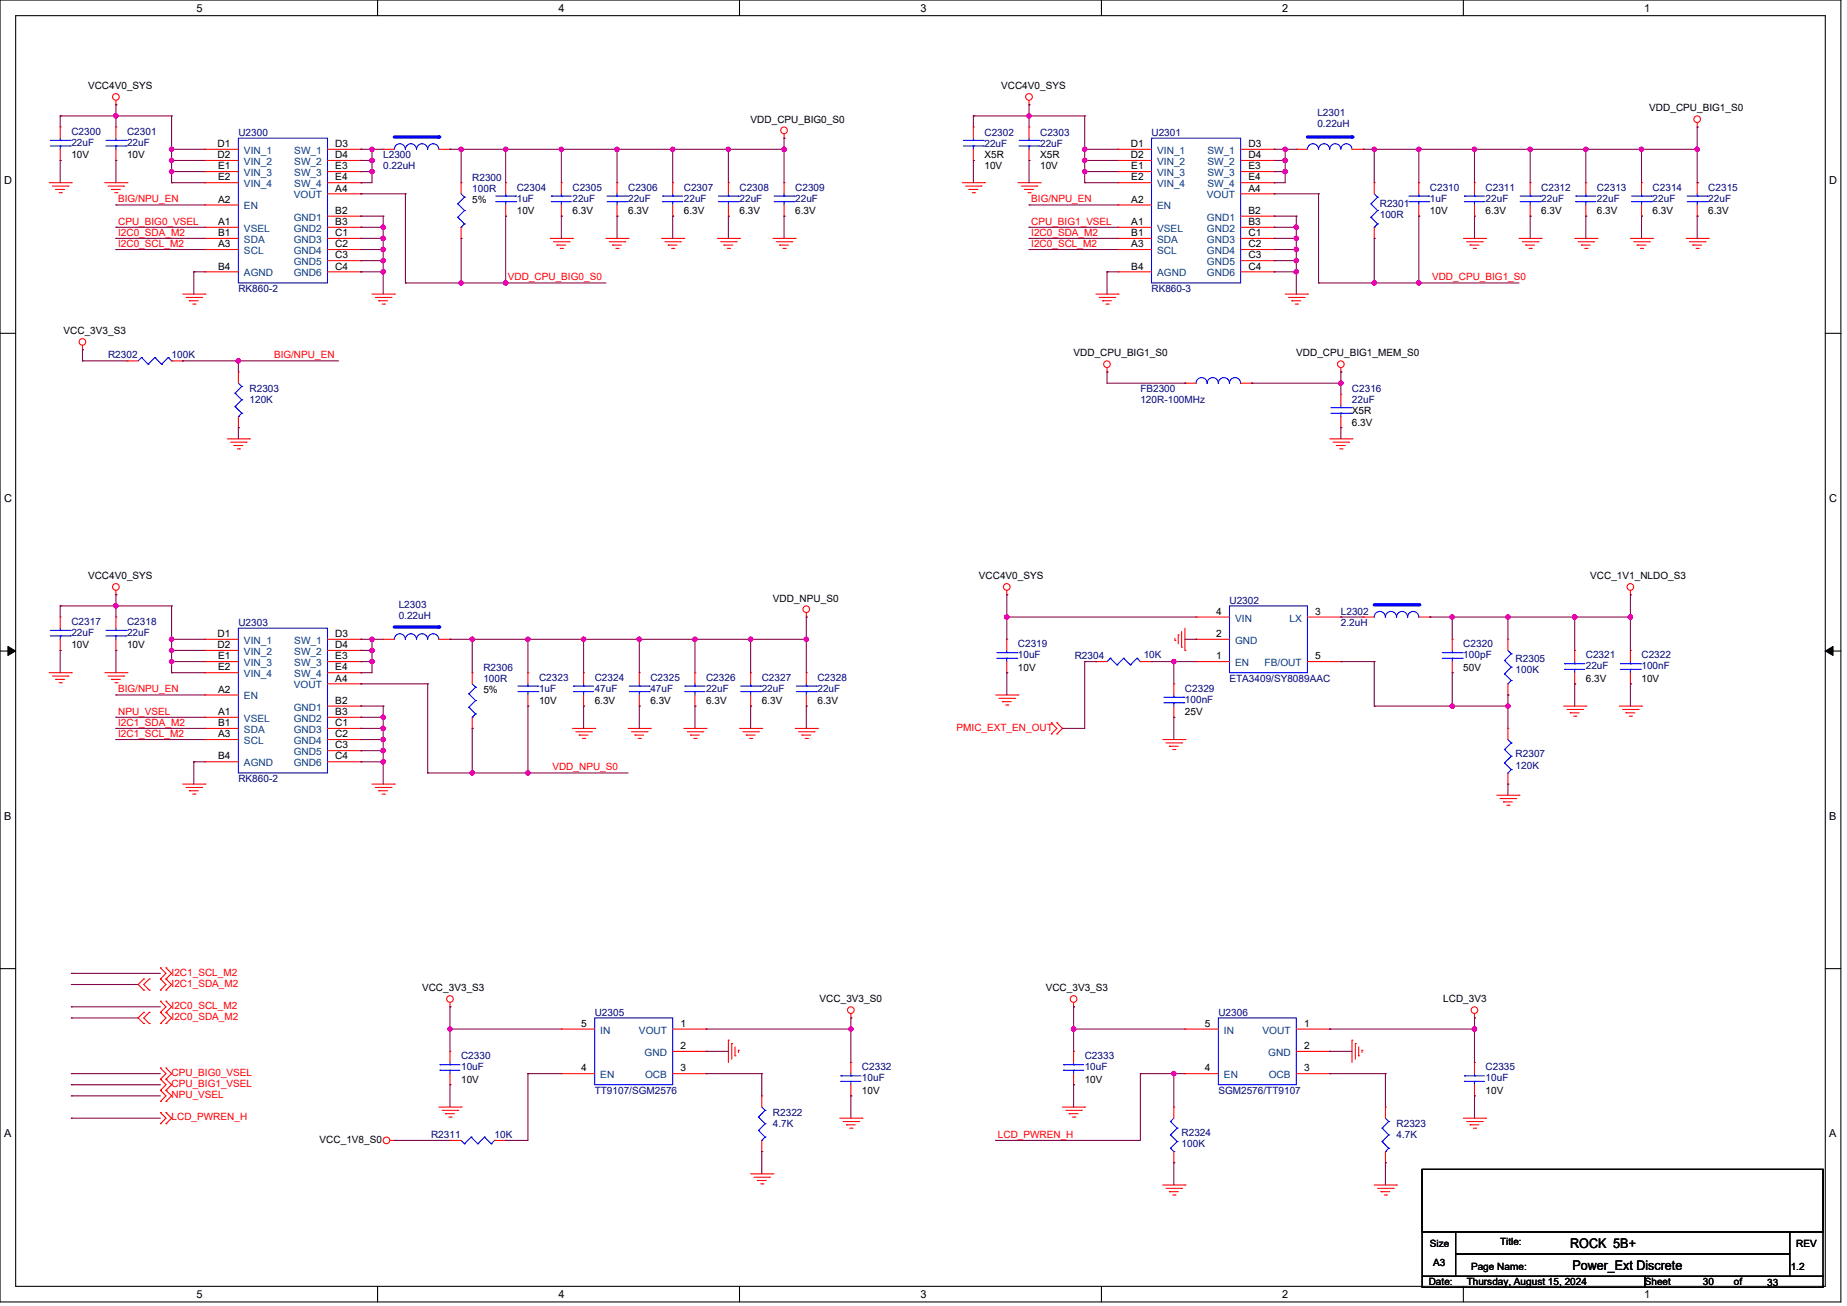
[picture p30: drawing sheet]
<svg xmlns="http://www.w3.org/2000/svg" width="594mm" height="420mm" viewBox="0 0 594 420" stroke-linecap="round" stroke-linejoin="round" font-family="sans-serif">
<defs><g id="words">
<g font-size="4.3">
<text x="505" y="401.4">ROCK 5B+</text>
<text x="505.7" y="408.6">Power_Ext Discrete</text>
</g>
<g font-size="3.5">
<text x="63.2" y="3.7">5</text>
<text x="179.6" y="3.7">4</text>
<text x="296" y="3.7">3</text>
<text x="412.4" y="3.7">2</text>
<text x="528.8" y="3.7">1</text>
<text x="1.3" y="59.3">D</text>
<text x="588.3" y="59.3">D</text>
<text x="1.3" y="161.4">C</text>
<text x="588.3" y="161.4">C</text>
<text x="1.3" y="263.6">B</text>
<text x="588.3" y="263.6">B</text>
<text x="1.3" y="365.7">A</text>
<text x="588.3" y="365.7">A</text>
<text x="63.2" y="417.4">5</text>
<text x="179.6" y="417.4">4</text>
<text x="296" y="417.4">3</text>
<text x="412.4" y="417.4">2</text>
<text x="528.8" y="417.4">1</text>
</g>
<g font-size="3.2">
<text x="28.3" y="28.7">VCC4V0_SYS</text>
<text x="322" y="28.7">VCC4V0_SYS</text>
<text x="530.4" y="35.9">VDD_CPU_BIG1_S0</text>
<text x="241.4" y="39.4">VDD_CPU_BIG0_S0</text>
<text x="70" y="47.3">D1</text>
<text x="107.8" y="47.3">D3</text>
<text x="363.7" y="47.3">D1</text>
<text x="401.5" y="47.3">D3</text>
<text x="22.9" y="50.9">10V</text>
<text x="40.9" y="50.9">10V</text>
<text x="70" y="50.9">D2</text>
<text x="107.8" y="50.9">D4</text>
<text x="316.6" y="50.9">X5R</text>
<text x="334.5" y="50.9">X5R</text>
<text x="363.7" y="50.9">D2</text>
<text x="401.5" y="50.9">D4</text>
<text x="70.2" y="54.4">E1</text>
<text x="70.2" y="58">E2</text>
<text x="107.8" y="54.4">E3</text>
<text x="107.8" y="58">E4</text>
<text x="316.6" y="54.5">10V</text>
<text x="334.5" y="54.5">10V</text>
<text x="363.8" y="54.4">E1</text>
<text x="363.8" y="58">E2</text>
<text x="401.5" y="54.4">E3</text>
<text x="401.5" y="58">E4</text>
<text x="70.2" y="65.2">A2</text>
<text x="107.8" y="61.6">A4</text>
<text x="151.9" y="65.2">5%</text>
<text x="363.8" y="65.2">A2</text>
<text x="401.5" y="61.6">A4</text>
<text x="107.8" y="68.8">B2</text>
<text x="166.2" y="68.8">10V</text>
<text x="184.1" y="68.8">6.3V</text>
<text x="202" y="68.8">6.3V</text>
<text x="219.9" y="68.8">6.3V</text>
<text x="237.8" y="68.8">6.3V</text>
<text x="255.7" y="68.8">6.3V</text>
<text x="401.5" y="68.8">B2</text>
<text x="459.9" y="68.8">10V</text>
<text x="477.8" y="68.8">6.3V</text>
<text x="495.7" y="68.8">6.3V</text>
<text x="513.6" y="68.8">6.3V</text>
<text x="531.5" y="68.8">6.3V</text>
<text x="549.4" y="68.8">6.3V</text>
<text x="70.2" y="72.3">A1</text>
<text x="70.2" y="75.9">B1</text>
<text x="107.8" y="72.3">B3</text>
<text x="107.8" y="75.9">C1</text>
<text x="363.8" y="72.3">A1</text>
<text x="363.8" y="75.9">B1</text>
<text x="401.5" y="72.3">B3</text>
<text x="401.5" y="75.9">C1</text>
<text x="70.2" y="79.5">A3</text>
<text x="107.8" y="79.5">C2</text>
<text x="107.8" y="83.1">C3</text>
<text x="363.8" y="79.5">A3</text>
<text x="401.5" y="79.5">C2</text>
<text x="401.5" y="83.1">C3</text>
<text x="70.2" y="86.7">B4</text>
<text x="107.8" y="86.7">C4</text>
<text x="363.8" y="86.7">B4</text>
<text x="401.5" y="86.7">C4</text>
<text x="20.4" y="107.5">VCC_3V3_S3</text>
<text x="345.3" y="114.6">VDD_CPU_BIG1_S0</text>
<text x="416.9" y="114.6">VDD_CPU_BIG1_MEM_S0</text>
<text x="434.8" y="136.8">6.3V</text>
<text x="434.8" y="133.3">X5R</text>
<text x="28.3" y="186.3">VCC4V0_SYS</text>
<text x="314.8" y="186.3">VCC4V0_SYS</text>
<text x="511.4" y="186.3">VCC_1V1_NLDO_S3</text>
<text x="248.6" y="193.4">VDD_NPU_S0</text>
<text x="391.1" y="197.7">4</text>
<text x="423" y="197.7">3</text>
<text x="22.9" y="208.5">10V</text>
<text x="40.9" y="208.5">10V</text>
<text x="70" y="204.9">D1</text>
<text x="70" y="208.4">D2</text>
<text x="107.8" y="204.9">D3</text>
<text x="107.8" y="208.4">D4</text>
<text x="391.1" y="204.9">2</text>
<text x="70.2" y="212">E1</text>
<text x="70.2" y="215.6">E2</text>
<text x="107.8" y="212">E3</text>
<text x="107.8" y="215.6">E4</text>
<text x="327.4" y="215.6">10V</text>
<text x="391.1" y="212">1</text>
<text x="423" y="212">5</text>
<text x="470.6" y="215.6">50V</text>
<text x="107.8" y="219.2">A4</text>
<text x="510" y="219.2">6.3V</text>
<text x="527.9" y="219.2">10V</text>
<text x="70.2" y="222.8">A2</text>
<text x="107.8" y="226.3">B2</text>
<text x="155.4" y="222.8">5%</text>
<text x="173.4" y="226.4">10V</text>
<text x="191.3" y="226.4">6.3V</text>
<text x="209.2" y="226.4">6.3V</text>
<text x="227.1" y="226.4">6.3V</text>
<text x="245" y="226.4">6.3V</text>
<text x="262.9" y="226.4">6.3V</text>
<text x="70.2" y="229.9">A1</text>
<text x="70.2" y="233.5">B1</text>
<text x="107.8" y="229.9">B3</text>
<text x="107.8" y="233.5">C1</text>
<text x="381.1" y="230">25V</text>
<text x="70.2" y="237.1">A3</text>
<text x="107.8" y="237.1">C2</text>
<text x="70.2" y="244.2">B4</text>
<text x="107.8" y="240.7">C3</text>
<text x="107.8" y="244.2">C4</text>
<text x="135.8" y="318.8">VCC_3V3_S3</text>
<text x="263.6" y="322.4">VCC_3V3_S0</text>
<text x="336.3" y="318.8">VCC_3V3_S3</text>
<text x="464.2" y="322.4">LCD_3V3</text>
<text x="186.9" y="330.2">5</text>
<text x="218.8" y="330.2">1</text>
<text x="387.5" y="330.2">5</text>
<text x="419.4" y="330.2">1</text>
<text x="218.8" y="337.4">2</text>
<text x="419.4" y="337.4">2</text>
<text x="186.9" y="344.5">4</text>
<text x="218.8" y="344.5">3</text>
<text x="387.5" y="344.5">4</text>
<text x="419.4" y="344.5">3</text>
<text x="148.3" y="348.2">10V</text>
<text x="277.2" y="351.7">10V</text>
<text x="348.8" y="348.2">10V</text>
<text x="477.8" y="351.7">10V</text>
<text x="102.8" y="367.5">VCC_1V8_S0</text>
<text x="459.9" y="401.1">Size</text>
<text x="482.4" y="400.4">Title:</text>
<text x="577.7" y="401.1">REV</text>
<text x="460.9" y="407.2">A3</text>
<text x="459.5" y="413.3">Date:</text>
<text x="471.7" y="413.3">Thursday, August 15, 2024</text>
<text x="473.1" y="408.3">Page Name:</text>
<text x="529" y="413.3">Sheet</text>
<text x="547.6" y="413.3">30</text>
<text x="557.6" y="413.3">of</text>
<text x="568.4" y="413.7">33</text>
<text x="575.9" y="408.3">1.2</text>
</g>
<g font-size="3.2" fill="#000080">
<text x="423.7" y="37.3">L2301</text>
<text x="423.7" y="40.9">0.22uH</text>
<text x="22.9" y="43.4">C2300</text>
<text x="22.9" y="46.9">22uF</text>
<text x="40.9" y="43.4">C2301</text>
<text x="40.9" y="46.9">22uF</text>
<text x="76.7" y="43.7">U2300</text>
<text x="316.6" y="43.7">C2302</text>
<text x="316.6" y="47.3">22uF</text>
<text x="334.5" y="43.7">C2303</text>
<text x="334.5" y="47.3">22uF</text>
<text x="370.3" y="43.7">U2301</text>
<text x="123.2" y="50.9">L2300</text>
<text x="123.2" y="54.5">0.22uH</text>
<text x="151.9" y="58.1">R2300</text>
<text x="151.9" y="61.6">100R</text>
<text x="166.2" y="61.3">C2304</text>
<text x="166.2" y="64.9">1uF</text>
<text x="184.1" y="61.3">C2305</text>
<text x="184.1" y="64.9">22uF</text>
<text x="202" y="61.3">C2306</text>
<text x="202" y="64.9">22uF</text>
<text x="219.9" y="61.3">C2307</text>
<text x="219.9" y="64.9">22uF</text>
<text x="237.8" y="61.3">C2308</text>
<text x="237.8" y="64.9">22uF</text>
<text x="255.7" y="61.3">C2309</text>
<text x="255.7" y="64.9">22uF</text>
<text x="459.9" y="61.3">C2310</text>
<text x="459.9" y="64.9">1uF</text>
<text x="477.8" y="61.3">C2311</text>
<text x="477.8" y="64.9">22uF</text>
<text x="495.7" y="61.3">C2312</text>
<text x="495.7" y="64.9">22uF</text>
<text x="513.6" y="61.3">C2313</text>
<text x="513.6" y="64.9">22uF</text>
<text x="531.5" y="61.3">C2314</text>
<text x="531.5" y="64.9">22uF</text>
<text x="549.4" y="61.3">C2315</text>
<text x="549.4" y="64.9">22uF</text>
<text x="443.7" y="66.7">R2301</text>
<text x="443.7" y="70.2">100R</text>
<text x="76.7" y="93.9">RK860-2</text>
<text x="370.3" y="93.9">RK860-3</text>
<text x="34.8" y="115">R2302</text>
<text x="55.2" y="115">100K</text>
<text x="80.2" y="126.1">R2303</text>
<text x="80.2" y="129.7">120K</text>
<text x="366.7" y="126.1">FB2300</text>
<text x="366.7" y="129.7">120R-100MHz</text>
<text x="434.8" y="126.1">C2316</text>
<text x="434.8" y="129.7">22uF</text>
<text x="128.2" y="195.6">L2303</text>
<text x="395.4" y="194.1">U2302</text>
<text x="431.2" y="197.7">L2302</text>
<text x="22.9" y="201">C2317</text>
<text x="40.9" y="201">C2318</text>
<text x="76.7" y="201.3">U2303</text>
<text x="128.2" y="199.2">0.22uH</text>
<text x="431.2" y="201.3">2.2uH</text>
<text x="22.9" y="204.5">22uF</text>
<text x="40.9" y="204.5">22uF</text>
<text x="327.4" y="208.1">C2319</text>
<text x="470.6" y="208.1">C2320</text>
<text x="155.4" y="215.6">R2306</text>
<text x="327.4" y="211.7">10uF</text>
<text x="345.6" y="212">R2304</text>
<text x="367.8" y="211.7">10K</text>
<text x="470.6" y="211.7">100pF</text>
<text x="487.4" y="212.8">R2305</text>
<text x="510" y="211.7">C2321</text>
<text x="510" y="215.3">22uF</text>
<text x="527.9" y="211.7">C2322</text>
<text x="527.9" y="215.3">100nF</text>
<text x="155.4" y="219.2">100R</text>
<text x="173.4" y="218.9">C2323</text>
<text x="191.3" y="218.9">C2324</text>
<text x="209.2" y="218.9">C2325</text>
<text x="227.1" y="218.9">C2326</text>
<text x="245" y="218.9">C2327</text>
<text x="262.9" y="218.9">C2328</text>
<text x="395.4" y="219.2">ETA3409/SY8089AAC</text>
<text x="487.4" y="216.3">100K</text>
<text x="173.4" y="222.4">1uF</text>
<text x="191.3" y="222.4">47uF</text>
<text x="209.2" y="222.4">47uF</text>
<text x="227.1" y="222.4">22uF</text>
<text x="245" y="222.4">22uF</text>
<text x="262.9" y="222.4">22uF</text>
<text x="381.1" y="222.4">C2329</text>
<text x="381.1" y="226">100nF</text>
<text x="487.4" y="243.6">R2307</text>
<text x="76.7" y="251.5">RK860-2</text>
<text x="487.4" y="247.2">120K</text>
<text x="191.3" y="326.7">U2305</text>
<text x="391.8" y="326.7">U2306</text>
<text x="148.3" y="340.6">C2330</text>
<text x="348.8" y="340.6">C2333</text>
<text x="148.3" y="344.2">10uF</text>
<text x="277.2" y="344.2">C2332</text>
<text x="277.2" y="347.8">10uF</text>
<text x="348.8" y="344.2">10uF</text>
<text x="477.8" y="344.2">C2335</text>
<text x="477.8" y="347.8">10uF</text>
<text x="191.3" y="351.7">TT9107/SGM2576</text>
<text x="391.8" y="351.7">SGM2576/TT9107</text>
<text x="248.6" y="358.9">R2322</text>
<text x="248.6" y="362.5">4.7K</text>
<text x="380" y="365.3">R2324</text>
<text x="449.1" y="362.5">R2323</text>
<text x="138.6" y="366.1">R2311</text>
<text x="159" y="366.1">10K</text>
<text x="380" y="368.9">100K</text>
<text x="449.1" y="366.1">4.7K</text>
</g>
<g font-size="3.2" fill="#004080">
<text x="78.5" y="49.4">VIN_1</text>
<text x="78.5" y="53">VIN_2</text>
<text x="94.6" y="49.4">SW_1</text>
<text x="94.6" y="53">SW_2</text>
<text x="372.1" y="49.4">VIN_1</text>
<text x="372.1" y="53">VIN_2</text>
<text x="388.3" y="49.4">SW_1</text>
<text x="388.3" y="53">SW_2</text>
<text x="78.5" y="56.6">VIN_3</text>
<text x="94.6" y="56.6">SW_3</text>
<text x="372.1" y="56.6">VIN_3</text>
<text x="388.3" y="56.6">SW_3</text>
<text x="78.5" y="60.2">VIN_4</text>
<text x="94.5" y="63.8">VOUT</text>
<text x="94.6" y="60.2">SW_4</text>
<text x="372.1" y="60.2">VIN_4</text>
<text x="388.1" y="63.8">VOUT</text>
<text x="388.3" y="60.2">SW_4</text>
<text x="78.5" y="67.4">EN</text>
<text x="94.5" y="71">GND1</text>
<text x="372.1" y="67.4">EN</text>
<text x="388.1" y="71">GND1</text>
<text x="78.5" y="74.5">VSEL</text>
<text x="94.5" y="74.5">GND2</text>
<text x="372.1" y="74.5">VSEL</text>
<text x="388.1" y="74.5">GND2</text>
<text x="78.5" y="78.1">SDA</text>
<text x="78.5" y="81.7">SCL</text>
<text x="94.5" y="78.1">GND3</text>
<text x="94.5" y="81.7">GND4</text>
<text x="372.1" y="78.1">SDA</text>
<text x="372.1" y="81.7">SCL</text>
<text x="388.1" y="78.1">GND3</text>
<text x="388.1" y="81.7">GND4</text>
<text x="78.5" y="88.9">AGND</text>
<text x="94.5" y="85.3">GND5</text>
<text x="94.5" y="88.9">GND6</text>
<text x="372.1" y="88.9">AGND</text>
<text x="388.1" y="85.3">GND5</text>
<text x="388.1" y="88.9">GND6</text>
<text x="397.2" y="199.9">VIN</text>
<text x="414.7" y="199.9">LX</text>
<text x="78.5" y="207">VIN_1</text>
<text x="94.6" y="207">SW_1</text>
<text x="397.2" y="207">GND</text>
<text x="78.5" y="210.6">VIN_2</text>
<text x="78.5" y="214.2">VIN_3</text>
<text x="94.6" y="210.6">SW_2</text>
<text x="94.6" y="214.2">SW_3</text>
<text x="397.2" y="214.2">EN</text>
<text x="406.7" y="214.2">FB/OUT</text>
<text x="78.5" y="217.8">VIN_4</text>
<text x="94.5" y="221.4">VOUT</text>
<text x="94.6" y="217.8">SW_4</text>
<text x="78.5" y="224.9">EN</text>
<text x="78.5" y="232.1">VSEL</text>
<text x="94.5" y="228.5">GND1</text>
<text x="94.5" y="232.1">GND2</text>
<text x="78.5" y="235.7">SDA</text>
<text x="78.5" y="239.3">SCL</text>
<text x="94.5" y="235.7">GND3</text>
<text x="94.5" y="239.3">GND4</text>
<text x="94.5" y="242.8">GND5</text>
<text x="78.5" y="246.4">AGND</text>
<text x="94.5" y="246.4">GND6</text>
<text x="193.1" y="332.4">IN</text>
<text x="205.5" y="332.4">VOUT</text>
<text x="393.6" y="332.4">IN</text>
<text x="406" y="332.4">VOUT</text>
<text x="207.3" y="339.6">GND</text>
<text x="407.9" y="339.6">GND</text>
<text x="193.1" y="346.7">EN</text>
<text x="207.5" y="346.7">OCB</text>
<text x="393.6" y="346.7">EN</text>
<text x="408" y="346.7">OCB</text>
</g>
<g font-size="3.2" fill="#f00">
<text x="38" y="65.1">BIG/NPU_EN</text>
<text x="331.7" y="65.1">BIG/NPU_EN</text>
<text x="38" y="72.3">CPU_BIG0_VSEL</text>
<text x="38" y="75.8">I2C0_SDA_M2</text>
<text x="331.7" y="75.8">I2C0_SDA_M2</text>
<text x="331.7" y="72.3">CPU_BIG1_VSEL</text>
<text x="38" y="79.4">I2C0_SCL_M2</text>
<text x="331.7" y="79.4">I2C0_SCL_M2</text>
<text x="163.3" y="90.2">VDD_CPU_BIG0_S0</text>
<text x="460.6" y="90.2">VDD_CPU_BIG1_S0</text>
<text x="88.1" y="115.2">BIG/NPU_EN</text>
<text x="38" y="222.7">BIG/NPU_EN</text>
<text x="38" y="233.4">I2C1_SDA_M2</text>
<text x="38" y="229.8">NPU_VSEL</text>
<text x="38" y="237">I2C1_SCL_M2</text>
<text x="307.6" y="235">PMIC_EXT_EN_OUT</text>
<text x="177.7" y="247.8">VDD_NPU_S0</text>
<text x="55.2" y="313.8">I2C1_SCL_M2</text>
<text x="55.2" y="317.4">I2C1_SDA_M2</text>
<text x="55.2" y="328.1">I2C0_SDA_M2</text>
<text x="55.2" y="324.5">I2C0_SCL_M2</text>
<text x="55.2" y="346">CPU_BIG0_VSEL</text>
<text x="55.2" y="353.2">NPU_VSEL</text>
<text x="55.2" y="349.6">CPU_BIG1_VSEL</text>
<text x="55.2" y="360.3">LCD_PWREN_H</text>
<text x="320.9" y="365.9">LCD_PWREN_H</text>
</g>
</g></defs>
<path d="M0 0h592v418.7h-592zM5 5h582v408.7h-582z" fill="none" stroke="#000" stroke-width=".34"/>
<g fill="#fff">
<path d="M63.2 .6h2v3.9h-2z"/>
<path d="M63.2 414.2h2v4h-2z"/>
</g>
<path d="M121.4 0v5M121.4 413.7v5" fill="none" stroke="#000" stroke-width=".34"/>
<g fill="#fff">
<path d="M179.6 .6h2v3.9h-2z"/>
<path d="M179.6 414.2h2v4h-2z"/>
</g>
<path d="M237.8 0v5M237.8 413.7v5" fill="none" stroke="#000" stroke-width=".34"/>
<g fill="#fff">
<path d="M296 .6h2v3.9h-2z"/>
<path d="M296 414.2h2v4h-2z"/>
</g>
<path d="M354.2 0v5M354.2 413.7v5" fill="none" stroke="#000" stroke-width=".34"/>
<g fill="#fff">
<path d="M412.4 .6h2v3.9h-2z"/>
<path d="M412.4 414.2h2v4h-2z"/>
</g>
<path d="M470.6 0v5M470.6 413.7v5" fill="none" stroke="#000" stroke-width=".34"/>
<g fill="#fff">
<path d="M528.8 .6h2v3.9h-2z"/>
<path d="M528.8 414.2h2v4h-2z"/>
<path d="M1.3 56.1h2.5v3.9h-2.5z"/>
<path d="M588.3 56.1h2.5v3.9h-2.5z"/>
<path d="M1.3 158.3h2.5v3.9h-2.5z"/>
<path d="M588.3 158.3h2.5v3.9h-2.5z"/>
</g>
<path d="M0 107.2h5M587 107.2h5" fill="none" stroke="#000" stroke-width=".34"/>
<g fill="#fff">
<path d="M1.3 260.4h2.3v4h-2.3z"/>
<path d="M588.3 260.4h2.3v4h-2.3z"/>
</g>
<path d="M0 209.4h5M587 209.4h5" fill="none" stroke="#000" stroke-width=".34"/>
<path d="M2.5 207.9l2.5 1.5-2.5 1.4zM587 209.4l2.5-1.5v2.9z" fill="#000" stroke="#000" stroke-width=".32"/>
<g fill="#fff">
<path d="M1.3 362.6h2.3v3.9h-2.3z"/>
<path d="M588.3 362.6h2.3v3.9h-2.3z"/>
</g>
<path d="M0 311.5h5M587 311.5h5" fill="none" stroke="#000" stroke-width=".34"/>
<path d="M73.1 141.1h7.1" fill="none" stroke="#f00" stroke-width=".34"/>
<circle cx="80.2" cy="141.1" r=".17" fill="#f00"/>
<path d="M74.2 142.2h5" fill="none" stroke="#f00" stroke-width=".34"/>
<circle cx="79.2" cy="142.2" r=".17" fill="#f00"/>
<path d="M75.2 143.3h2.9" fill="none" stroke="#f00" stroke-width=".34"/>
<circle cx="75.2" cy="143.3" r=".17" fill="#f00"/>
<path d="M76.3 144.4h.7" fill="none" stroke="#f00" stroke-width=".34"/>
<circle cx="77" cy="144.4" r=".17" fill="#f00"/>
<path d="M26.5 111v1.5" fill="none" stroke="#f00" stroke-width=".34"/>
<circle cx="26.5" cy="112.5" r=".17" fill="#f00"/>
<g fill="none" stroke="#f00" stroke-width=".34">
<path d="M431.2 118.2v1.4"/>
<circle cx="26.5" cy="110" r="1.06"/>
</g>
<circle cx="431.2" cy="119.6" r=".17" fill="#f00"/>
<g fill="none" stroke="#f00" stroke-width=".34">
<path d="M37.3 189.8v1.5"/>
<circle cx="431.2" cy="117.1" r="1.07"/>
</g>
<circle cx="37.3" cy="191.3" r=".17" fill="#f00"/>
<g fill="none" stroke="#f00" stroke-width=".34">
<path d="M327.4 58.8h7.1"/>
<circle cx="37.3" cy="188.8" r="1.07"/>
</g>
<circle cx="334.5" cy="58.8" r=".17" fill="#f00"/>
<path d="M328.4 59.8h5.1" fill="none" stroke="#f00" stroke-width=".34"/>
<circle cx="333.5" cy="59.8" r=".17" fill="#f00"/>
<path d="M329.5 60.9h2.9" fill="none" stroke="#f00" stroke-width=".34"/>
<circle cx="329.5" cy="60.9" r=".17" fill="#f00"/>
<path d="M330.6 62h.7" fill="none" stroke="#f00" stroke-width=".34"/>
<circle cx="331.3" cy="62" r=".17" fill="#f00"/>
<path d="M470.6 76.7h7.2" fill="none" stroke="#f00" stroke-width=".34"/>
<circle cx="477.8" cy="76.7" r=".17" fill="#f00"/>
<path d="M471.7 77.7h5" fill="none" stroke="#f00" stroke-width=".34"/>
<circle cx="476.7" cy="77.7" r=".17" fill="#f00"/>
<path d="M472.8 78.8h2.8" fill="none" stroke="#f00" stroke-width=".34"/>
<circle cx="472.8" cy="78.8" r=".17" fill="#f00"/>
<path d="M473.8 79.9h.8" fill="none" stroke="#f00" stroke-width=".34"/>
<circle cx="474.6" cy="79.9" r=".17" fill="#f00"/>
<path d="M488.5 76.7h7.2" fill="none" stroke="#f00" stroke-width=".34"/>
<circle cx="495.7" cy="76.7" r=".17" fill="#f00"/>
<path d="M489.6 77.7h5" fill="none" stroke="#f00" stroke-width=".34"/>
<circle cx="494.6" cy="77.7" r=".17" fill="#f00"/>
<path d="M490.7 78.8h2.8" fill="none" stroke="#f00" stroke-width=".34"/>
<circle cx="490.7" cy="78.8" r=".17" fill="#f00"/>
<path d="M491.7 79.9h.8" fill="none" stroke="#f00" stroke-width=".34"/>
<circle cx="492.5" cy="79.9" r=".17" fill="#f00"/>
<path d="M352.4 94.6h7.2" fill="none" stroke="#f00" stroke-width=".34"/>
<circle cx="359.6" cy="94.6" r=".17" fill="#f00"/>
<path d="M353.5 95.7h5" fill="none" stroke="#f00" stroke-width=".34"/>
<circle cx="358.5" cy="95.7" r=".17" fill="#f00"/>
<path d="M354.6 96.7h2.8" fill="none" stroke="#f00" stroke-width=".34"/>
<circle cx="354.6" cy="96.7" r=".17" fill="#f00"/>
<path d="M355.7 97.8h.7" fill="none" stroke="#f00" stroke-width=".34"/>
<circle cx="356.4" cy="97.8" r=".17" fill="#f00"/>
<path d="M413.3 94.6h7.2" fill="none" stroke="#f00" stroke-width=".34"/>
<circle cx="420.5" cy="94.6" r=".17" fill="#f00"/>
<path d="M414.4 95.7h5" fill="none" stroke="#f00" stroke-width=".34"/>
<circle cx="419.4" cy="95.7" r=".17" fill="#f00"/>
<path d="M415.5 96.7h2.8" fill="none" stroke="#f00" stroke-width=".34"/>
<circle cx="415.5" cy="96.7" r=".17" fill="#f00"/>
<path d="M416.5 97.8h.8" fill="none" stroke="#f00" stroke-width=".34"/>
<circle cx="417.3" cy="97.8" r=".17" fill="#f00"/>
<path d="M506.4 76.7h7.2" fill="none" stroke="#f00" stroke-width=".34"/>
<circle cx="513.6" cy="76.7" r=".17" fill="#f00"/>
<path d="M507.5 77.7h5" fill="none" stroke="#f00" stroke-width=".34"/>
<circle cx="512.5" cy="77.7" r=".17" fill="#f00"/>
<path d="M508.6 78.8h2.9" fill="none" stroke="#f00" stroke-width=".34"/>
<circle cx="508.6" cy="78.8" r=".17" fill="#f00"/>
<path d="M509.7 79.9h.7" fill="none" stroke="#f00" stroke-width=".34"/>
<circle cx="510.4" cy="79.9" r=".17" fill="#f00"/>
<path d="M524.3 76.7h7.2" fill="none" stroke="#f00" stroke-width=".34"/>
<circle cx="531.5" cy="76.7" r=".17" fill="#f00"/>
<path d="M525.4 77.7h5" fill="none" stroke="#f00" stroke-width=".34"/>
<circle cx="530.4" cy="77.7" r=".17" fill="#f00"/>
<path d="M526.5 78.8h2.9" fill="none" stroke="#f00" stroke-width=".34"/>
<circle cx="526.5" cy="78.8" r=".17" fill="#f00"/>
<path d="M527.6 79.9h.7" fill="none" stroke="#f00" stroke-width=".34"/>
<circle cx="528.3" cy="79.9" r=".17" fill="#f00"/>
<path d="M309.5 58.8h7.1" fill="none" stroke="#f00" stroke-width=".34"/>
<circle cx="316.6" cy="58.8" r=".17" fill="#f00"/>
<path d="M310.5 59.8h5.1" fill="none" stroke="#f00" stroke-width=".34"/>
<circle cx="315.6" cy="59.8" r=".17" fill="#f00"/>
<path d="M311.6 60.9h2.9" fill="none" stroke="#f00" stroke-width=".34"/>
<circle cx="311.6" cy="60.9" r=".17" fill="#f00"/>
<path d="M312.7 62h.7" fill="none" stroke="#f00" stroke-width=".34"/>
<circle cx="313.4" cy="62" r=".17" fill="#f00"/>
<path d="M37.3 32.3v1.4" fill="none" stroke="#f00" stroke-width=".34"/>
<circle cx="37.3" cy="33.7" r=".17" fill="#f00"/>
<g fill="none" stroke="#f00" stroke-width=".34">
<path d="M330.9 32.3v1.4"/>
<circle cx="37.3" cy="31.2" r="1.07"/>
</g>
<circle cx="330.9" cy="33.7" r=".17" fill="#f00"/>
<g fill="none" stroke="#f00" stroke-width=".34">
<path d="M33.7 58.8h7.2"/>
<circle cx="330.9" cy="31.2" r="1.07"/>
</g>
<circle cx="40.9" cy="58.8" r=".17" fill="#f00"/>
<path d="M34.8 59.8h5" fill="none" stroke="#f00" stroke-width=".34"/>
<circle cx="39.8" cy="59.8" r=".17" fill="#f00"/>
<path d="M35.8 60.9h2.9" fill="none" stroke="#f00" stroke-width=".34"/>
<circle cx="35.8" cy="60.9" r=".17" fill="#f00"/>
<path d="M36.9 62h.7" fill="none" stroke="#f00" stroke-width=".34"/>
<circle cx="37.6" cy="62" r=".17" fill="#f00"/>
<path d="M177 76.7h7.1" fill="none" stroke="#f00" stroke-width=".34"/>
<circle cx="184.1" cy="76.7" r=".17" fill="#f00"/>
<path d="M178 77.7h5" fill="none" stroke="#f00" stroke-width=".34"/>
<circle cx="183" cy="77.7" r=".17" fill="#f00"/>
<path d="M179.1 78.8h2.8" fill="none" stroke="#f00" stroke-width=".34"/>
<circle cx="179.1" cy="78.8" r=".17" fill="#f00"/>
<path d="M180.2 79.9h.7" fill="none" stroke="#f00" stroke-width=".34"/>
<circle cx="180.9" cy="79.9" r=".17" fill="#f00"/>
<path d="M194.9 76.7h7.1" fill="none" stroke="#f00" stroke-width=".34"/>
<circle cx="202" cy="76.7" r=".17" fill="#f00"/>
<path d="M195.9 77.7h5" fill="none" stroke="#f00" stroke-width=".34"/>
<circle cx="200.9" cy="77.7" r=".17" fill="#f00"/>
<path d="M197 78.8h2.9" fill="none" stroke="#f00" stroke-width=".34"/>
<circle cx="197" cy="78.8" r=".17" fill="#f00"/>
<path d="M198.1 79.9h.7" fill="none" stroke="#f00" stroke-width=".34"/>
<circle cx="198.8" cy="79.9" r=".17" fill="#f00"/>
<path d="M58.8 94.6h7.1" fill="none" stroke="#f00" stroke-width=".34"/>
<circle cx="65.9" cy="94.6" r=".17" fill="#f00"/>
<path d="M59.8 95.7h5.1" fill="none" stroke="#f00" stroke-width=".34"/>
<circle cx="64.9" cy="95.7" r=".17" fill="#f00"/>
<path d="M60.9 96.7h2.9" fill="none" stroke="#f00" stroke-width=".34"/>
<circle cx="60.9" cy="96.7" r=".17" fill="#f00"/>
<path d="M62 97.8h.7" fill="none" stroke="#f00" stroke-width=".34"/>
<circle cx="62.7" cy="97.8" r=".17" fill="#f00"/>
<path d="M119.6 94.6h7.2" fill="none" stroke="#f00" stroke-width=".34"/>
<circle cx="126.8" cy="94.6" r=".17" fill="#f00"/>
<path d="M120.7 95.7h5" fill="none" stroke="#f00" stroke-width=".34"/>
<circle cx="125.7" cy="95.7" r=".17" fill="#f00"/>
<path d="M121.8 96.7h2.9" fill="none" stroke="#f00" stroke-width=".34"/>
<circle cx="121.8" cy="96.7" r=".17" fill="#f00"/>
<path d="M122.9 97.8h.7" fill="none" stroke="#f00" stroke-width=".34"/>
<circle cx="123.6" cy="97.8" r=".17" fill="#f00"/>
<path d="M212.8 76.7h7.1" fill="none" stroke="#f00" stroke-width=".34"/>
<circle cx="219.9" cy="76.7" r=".17" fill="#f00"/>
<path d="M213.8 77.7h5" fill="none" stroke="#f00" stroke-width=".34"/>
<circle cx="218.8" cy="77.7" r=".17" fill="#f00"/>
<path d="M214.9 78.8h2.9" fill="none" stroke="#f00" stroke-width=".34"/>
<circle cx="214.9" cy="78.8" r=".17" fill="#f00"/>
<path d="M216 79.9h.7" fill="none" stroke="#f00" stroke-width=".34"/>
<circle cx="216.7" cy="79.9" r=".17" fill="#f00"/>
<path d="M230.7 76.7h7.1" fill="none" stroke="#f00" stroke-width=".34"/>
<circle cx="237.8" cy="76.7" r=".17" fill="#f00"/>
<path d="M231.7 77.7h5" fill="none" stroke="#f00" stroke-width=".34"/>
<circle cx="236.7" cy="77.7" r=".17" fill="#f00"/>
<path d="M232.8 78.8h2.9" fill="none" stroke="#f00" stroke-width=".34"/>
<circle cx="232.8" cy="78.8" r=".17" fill="#f00"/>
<path d="M233.9 79.9h.7" fill="none" stroke="#f00" stroke-width=".34"/>
<circle cx="234.6" cy="79.9" r=".17" fill="#f00"/>
<path d="M15.8 58.8h7.1" fill="none" stroke="#f00" stroke-width=".34"/>
<circle cx="22.9" cy="58.8" r=".17" fill="#f00"/>
<path d="M16.8 59.8h5.1" fill="none" stroke="#f00" stroke-width=".34"/>
<circle cx="21.9" cy="59.8" r=".17" fill="#f00"/>
<path d="M17.9 60.9h2.9" fill="none" stroke="#f00" stroke-width=".34"/>
<circle cx="17.9" cy="60.9" r=".17" fill="#f00"/>
<path d="M19 62h.7" fill="none" stroke="#f00" stroke-width=".34"/>
<circle cx="19.7" cy="62" r=".17" fill="#f00"/>
<path d="M542.2 76.7h7.2" fill="none" stroke="#f00" stroke-width=".34"/>
<circle cx="549.4" cy="76.7" r=".17" fill="#f00"/>
<path d="M543.3 77.7h5" fill="none" stroke="#f00" stroke-width=".34"/>
<circle cx="548.3" cy="77.7" r=".17" fill="#f00"/>
<path d="M544.4 78.8h2.9" fill="none" stroke="#f00" stroke-width=".34"/>
<circle cx="544.4" cy="78.8" r=".17" fill="#f00"/>
<path d="M545.5 79.9h.7" fill="none" stroke="#f00" stroke-width=".34"/>
<circle cx="546.2" cy="79.9" r=".17" fill="#f00"/>
<path d="M545.8 39.4v1.5" fill="none" stroke="#f00" stroke-width=".34"/>
<circle cx="545.8" cy="40.9" r=".17" fill="#f00"/>
<g fill="none" stroke="#f00" stroke-width=".34">
<path d="M248.6 76.7h7.1"/>
<circle cx="545.8" cy="38.3" r="1.06"/>
</g>
<circle cx="255.7" cy="76.7" r=".17" fill="#f00"/>
<path d="M249.6 77.7h5.1" fill="none" stroke="#f00" stroke-width=".34"/>
<circle cx="254.7" cy="77.7" r=".17" fill="#f00"/>
<path d="M250.7 78.8h2.9" fill="none" stroke="#f00" stroke-width=".34"/>
<circle cx="250.7" cy="78.8" r=".17" fill="#f00"/>
<path d="M251.8 79.9h.7" fill="none" stroke="#f00" stroke-width=".34"/>
<circle cx="252.5" cy="79.9" r=".17" fill="#f00"/>
<path d="M252.2 43v1.4" fill="none" stroke="#f00" stroke-width=".34"/>
<circle cx="252.2" cy="44.4" r=".17" fill="#f00"/>
<g fill="none" stroke="#f00" stroke-width=".34">
<path d="M255.7 234.3h7.2"/>
<circle cx="252.1" cy="41.9" r="1.07"/>
</g>
<circle cx="262.9" cy="234.3" r=".17" fill="#f00"/>
<path d="M256.8 235.3h5" fill="none" stroke="#f00" stroke-width=".34"/>
<circle cx="261.8" cy="235.3" r=".17" fill="#f00"/>
<path d="M257.9 236.4h2.9" fill="none" stroke="#f00" stroke-width=".34"/>
<circle cx="257.9" cy="236.4" r=".17" fill="#f00"/>
<path d="M259 237.5h.7" fill="none" stroke="#f00" stroke-width=".34"/>
<circle cx="259.7" cy="237.5" r=".17" fill="#f00"/>
<path d="M259.3 197v1.4" fill="none" stroke="#f00" stroke-width=".34"/>
<circle cx="259.3" cy="198.4" r=".17" fill="#f00"/>
<g fill="none" stroke="#f00" stroke-width=".34">
<path d="M33.7 216.3h7.2"/>
<circle cx="259.3" cy="195.9" r="1.06"/>
</g>
<circle cx="40.9" cy="216.3" r=".17" fill="#f00"/>
<path d="M34.8 217.4h5" fill="none" stroke="#f00" stroke-width=".34"/>
<circle cx="39.8" cy="217.4" r=".17" fill="#f00"/>
<path d="M35.8 218.5h2.9" fill="none" stroke="#f00" stroke-width=".34"/>
<circle cx="35.8" cy="218.5" r=".17" fill="#f00"/>
<path d="M36.9 219.6h.7" fill="none" stroke="#f00" stroke-width=".34"/>
<circle cx="37.6" cy="219.6" r=".17" fill="#f00"/>
<path d="M184.1 234.3h7.2" fill="none" stroke="#f00" stroke-width=".34"/>
<circle cx="191.3" cy="234.3" r=".17" fill="#f00"/>
<path d="M185.2 235.3h5" fill="none" stroke="#f00" stroke-width=".34"/>
<circle cx="190.2" cy="235.3" r=".17" fill="#f00"/>
<path d="M186.3 236.4h2.8" fill="none" stroke="#f00" stroke-width=".34"/>
<circle cx="186.3" cy="236.4" r=".17" fill="#f00"/>
<path d="M187.3 237.5h.7" fill="none" stroke="#f00" stroke-width=".34"/>
<circle cx="188" cy="237.5" r=".17" fill="#f00"/>
<path d="M202 234.3h7.2" fill="none" stroke="#f00" stroke-width=".34"/>
<circle cx="209.2" cy="234.3" r=".17" fill="#f00"/>
<path d="M203.1 235.3h5" fill="none" stroke="#f00" stroke-width=".34"/>
<circle cx="208.1" cy="235.3" r=".17" fill="#f00"/>
<path d="M204.2 236.4h2.8" fill="none" stroke="#f00" stroke-width=".34"/>
<circle cx="204.2" cy="236.4" r=".17" fill="#f00"/>
<path d="M205.2 237.5h.8" fill="none" stroke="#f00" stroke-width=".34"/>
<circle cx="206" cy="237.5" r=".17" fill="#f00"/>
<path d="M58.8 252.2h7.1" fill="none" stroke="#f00" stroke-width=".34"/>
<circle cx="65.9" cy="252.2" r=".17" fill="#f00"/>
<path d="M59.8 253.2h5.1" fill="none" stroke="#f00" stroke-width=".34"/>
<circle cx="64.9" cy="253.2" r=".17" fill="#f00"/>
<path d="M60.9 254.3h2.9" fill="none" stroke="#f00" stroke-width=".34"/>
<circle cx="60.9" cy="254.3" r=".17" fill="#f00"/>
<path d="M62 255.4h.7" fill="none" stroke="#f00" stroke-width=".34"/>
<circle cx="62.7" cy="255.4" r=".17" fill="#f00"/>
<path d="M119.6 252.2h7.2" fill="none" stroke="#f00" stroke-width=".34"/>
<circle cx="126.8" cy="252.2" r=".17" fill="#f00"/>
<path d="M120.7 253.2h5" fill="none" stroke="#f00" stroke-width=".34"/>
<circle cx="125.7" cy="253.2" r=".17" fill="#f00"/>
<path d="M121.8 254.3h2.9" fill="none" stroke="#f00" stroke-width=".34"/>
<circle cx="121.8" cy="254.3" r=".17" fill="#f00"/>
<path d="M122.9 255.4h.7" fill="none" stroke="#f00" stroke-width=".34"/>
<circle cx="123.6" cy="255.4" r=".17" fill="#f00"/>
<path d="M219.9 234.3h7.2" fill="none" stroke="#f00" stroke-width=".34"/>
<circle cx="227.1" cy="234.3" r=".17" fill="#f00"/>
<path d="M221 235.3h5" fill="none" stroke="#f00" stroke-width=".34"/>
<circle cx="226" cy="235.3" r=".17" fill="#f00"/>
<path d="M222.1 236.4h2.8" fill="none" stroke="#f00" stroke-width=".34"/>
<circle cx="222.1" cy="236.4" r=".17" fill="#f00"/>
<path d="M223.1 237.5h.8" fill="none" stroke="#f00" stroke-width=".34"/>
<circle cx="223.9" cy="237.5" r=".17" fill="#f00"/>
<path d="M237.8 234.3h7.2" fill="none" stroke="#f00" stroke-width=".34"/>
<circle cx="245" cy="234.3" r=".17" fill="#f00"/>
<path d="M238.9 235.3h5" fill="none" stroke="#f00" stroke-width=".34"/>
<circle cx="243.9" cy="235.3" r=".17" fill="#f00"/>
<path d="M240 236.4h2.8" fill="none" stroke="#f00" stroke-width=".34"/>
<circle cx="240" cy="236.4" r=".17" fill="#f00"/>
<path d="M241 237.5h.8" fill="none" stroke="#f00" stroke-width=".34"/>
<circle cx="241.8" cy="237.5" r=".17" fill="#f00"/>
<path d="M15.8 216.3h7.1" fill="none" stroke="#f00" stroke-width=".34"/>
<circle cx="22.9" cy="216.3" r=".17" fill="#f00"/>
<path d="M16.8 217.4h5.1" fill="none" stroke="#f00" stroke-width=".34"/>
<circle cx="21.9" cy="217.4" r=".17" fill="#f00"/>
<path d="M17.9 218.5h2.9" fill="none" stroke="#f00" stroke-width=".34"/>
<circle cx="17.9" cy="218.5" r=".17" fill="#f00"/>
<path d="M19 219.6h.7" fill="none" stroke="#f00" stroke-width=".34"/>
<circle cx="19.7" cy="219.6" r=".17" fill="#f00"/>
<path d="M356 118.2v1.4" fill="none" stroke="#f00" stroke-width=".34"/>
<circle cx="356" cy="119.6" r=".17" fill="#f00"/>
<g fill="none" stroke="#f00" stroke-width=".34">
<path d="M427.7 141.1h7.1"/>
<circle cx="356" cy="117.1" r="1.06"/>
</g>
<circle cx="434.8" cy="141.1" r=".17" fill="#f00"/>
<path d="M428.7 142.2h5" fill="none" stroke="#f00" stroke-width=".34"/>
<circle cx="433.7" cy="142.2" r=".17" fill="#f00"/>
<path d="M429.8 143.3h2.8" fill="none" stroke="#f00" stroke-width=".34"/>
<circle cx="429.8" cy="143.3" r=".17" fill="#f00"/>
<path d="M430.9 144.4h.7" fill="none" stroke="#f00" stroke-width=".34"/>
<circle cx="431.6" cy="144.4" r=".17" fill="#f00"/>
<path d="M373.9 237.8h7.2" fill="none" stroke="#f00" stroke-width=".34"/>
<circle cx="381.1" cy="237.8" r=".17" fill="#f00"/>
<path d="M375 238.9h5" fill="none" stroke="#f00" stroke-width=".34"/>
<circle cx="380" cy="238.9" r=".17" fill="#f00"/>
<path d="M376.1 240h2.8" fill="none" stroke="#f00" stroke-width=".34"/>
<circle cx="376.1" cy="240" r=".17" fill="#f00"/>
<path d="M377.1 241h.8" fill="none" stroke="#f00" stroke-width=".34"/>
<circle cx="377.9" cy="241" r=".17" fill="#f00"/>
<path d="M323.8 189.8v1.5" fill="none" stroke="#f00" stroke-width=".34"/>
<circle cx="323.8" cy="191.3" r=".17" fill="#f00"/>
<g fill="none" stroke="#f00" stroke-width=".34">
<path d="M320.2 223.5h7.2"/>
<circle cx="323.8" cy="188.8" r="1.07"/>
</g>
<circle cx="327.4" cy="223.5" r=".17" fill="#f00"/>
<path d="M321.3 224.6h5" fill="none" stroke="#f00" stroke-width=".34"/>
<circle cx="326.3" cy="224.6" r=".17" fill="#f00"/>
<path d="M322.3 225.7h2.9" fill="none" stroke="#f00" stroke-width=".34"/>
<circle cx="322.3" cy="225.7" r=".17" fill="#f00"/>
<path d="M323.4 226.7h.7" fill="none" stroke="#f00" stroke-width=".34"/>
<circle cx="324.1" cy="226.7" r=".17" fill="#f00"/>
<path d="M381.1 202v7.2" fill="none" stroke="#f00" stroke-width=".34"/>
<circle cx="381.1" cy="209.2" r=".17" fill="#f00"/>
<path d="M380 203.1v5" fill="none" stroke="#f00" stroke-width=".34"/>
<circle cx="380" cy="208.1" r=".17" fill="#f00"/>
<path d="M378.9 204.2v2.8" fill="none" stroke="#f00" stroke-width=".34"/>
<circle cx="378.9" cy="204.2" r=".17" fill="#f00"/>
<path d="M377.9 205.2v.8" fill="none" stroke="#f00" stroke-width=".34"/>
<circle cx="377.9" cy="206" r=".17" fill="#f00"/>
<path d="M502.9 227.1h7.1" fill="none" stroke="#f00" stroke-width=".34"/>
<circle cx="510" cy="227.1" r=".17" fill="#f00"/>
<path d="M503.9 228.2h5" fill="none" stroke="#f00" stroke-width=".34"/>
<circle cx="508.9" cy="228.2" r=".17" fill="#f00"/>
<path d="M505 229.2h2.9" fill="none" stroke="#f00" stroke-width=".34"/>
<circle cx="505" cy="229.2" r=".17" fill="#f00"/>
<path d="M506.1 230.3h.7" fill="none" stroke="#f00" stroke-width=".34"/>
<circle cx="506.8" cy="230.3" r=".17" fill="#f00"/>
<path d="M481.4 255.7h7.1" fill="none" stroke="#f00" stroke-width=".34"/>
<circle cx="488.5" cy="255.7" r=".17" fill="#f00"/>
<path d="M482.4 256.8h5" fill="none" stroke="#f00" stroke-width=".34"/>
<circle cx="487.4" cy="256.8" r=".17" fill="#f00"/>
<path d="M483.5 257.9h2.9" fill="none" stroke="#f00" stroke-width=".34"/>
<circle cx="483.5" cy="257.9" r=".17" fill="#f00"/>
<path d="M484.6 259h.7" fill="none" stroke="#f00" stroke-width=".34"/>
<circle cx="485.3" cy="259" r=".17" fill="#f00"/>
<path d="M520.8 227.1h7.1" fill="none" stroke="#f00" stroke-width=".34"/>
<circle cx="527.9" cy="227.1" r=".17" fill="#f00"/>
<path d="M521.8 228.2h5" fill="none" stroke="#f00" stroke-width=".34"/>
<circle cx="526.8" cy="228.2" r=".17" fill="#f00"/>
<path d="M522.9 229.2h2.9" fill="none" stroke="#f00" stroke-width=".34"/>
<circle cx="522.9" cy="229.2" r=".17" fill="#f00"/>
<path d="M524 230.3h.7" fill="none" stroke="#f00" stroke-width=".34"/>
<circle cx="524.7" cy="230.3" r=".17" fill="#f00"/>
<path d="M524.3 189.8v1.5" fill="none" stroke="#f00" stroke-width=".34"/>
<circle cx="524.3" cy="191.3" r=".17" fill="#f00"/>
<g fill="none" stroke="#f00" stroke-width=".34">
<path d="M273.6 325.9v1.5"/>
<circle cx="524.3" cy="188.8" r="1.07"/>
</g>
<circle cx="273.6" cy="327.4" r=".17" fill="#f00"/>
<g fill="none" stroke="#f00" stroke-width=".34">
<path d="M270.1 359.6h7.1"/>
<circle cx="273.6" cy="324.8" r="1.06"/>
</g>
<circle cx="277.2" cy="359.6" r=".17" fill="#f00"/>
<path d="M271.1 360.7h5" fill="none" stroke="#f00" stroke-width=".34"/>
<circle cx="276.1" cy="360.7" r=".17" fill="#f00"/>
<path d="M272.2 361.7h2.9" fill="none" stroke="#f00" stroke-width=".34"/>
<circle cx="272.2" cy="361.7" r=".17" fill="#f00"/>
<path d="M273.3 362.8h.7" fill="none" stroke="#f00" stroke-width=".34"/>
<circle cx="274" cy="362.8" r=".17" fill="#f00"/>
<path d="M141.1 356h7.2" fill="none" stroke="#f00" stroke-width=".34"/>
<circle cx="148.3" cy="356" r=".17" fill="#f00"/>
<path d="M142.2 357.1h5" fill="none" stroke="#f00" stroke-width=".34"/>
<circle cx="147.2" cy="357.1" r=".17" fill="#f00"/>
<path d="M143.3 358.2h2.8" fill="none" stroke="#f00" stroke-width=".34"/>
<circle cx="143.3" cy="358.2" r=".17" fill="#f00"/>
<path d="M144.4 359.2h.7" fill="none" stroke="#f00" stroke-width=".34"/>
<circle cx="145.1" cy="359.2" r=".17" fill="#f00"/>
<path d="M144.7 322.3v1.5" fill="none" stroke="#f00" stroke-width=".34"/>
<circle cx="144.7" cy="323.8" r=".17" fill="#f00"/>
<g fill="none" stroke="#f00" stroke-width=".34">
<path d="M125.4 366.8h1.4"/>
<circle cx="144.7" cy="321.3" r="1.06"/>
</g>
<circle cx="126.8" cy="366.8" r=".17" fill="#f00"/>
<g fill="none" stroke="#f00" stroke-width=".34">
<path d="M241.4 377.5h7.2"/>
<circle cx="124.3" cy="366.7" r="1.06"/>
</g>
<circle cx="248.6" cy="377.5" r=".17" fill="#f00"/>
<path d="M242.5 378.6h5" fill="none" stroke="#f00" stroke-width=".34"/>
<circle cx="247.5" cy="378.6" r=".17" fill="#f00"/>
<path d="M243.6 379.6h2.8" fill="none" stroke="#f00" stroke-width=".34"/>
<circle cx="243.6" cy="379.6" r=".17" fill="#f00"/>
<path d="M244.6 380.7h.7" fill="none" stroke="#f00" stroke-width=".34"/>
<circle cx="245.3" cy="380.7" r=".17" fill="#f00"/>
<path d="M234.3 334.5v7.2" fill="none" stroke="#f00" stroke-width=".34"/>
<circle cx="234.3" cy="334.5" r=".17" fill="#f00"/>
<path d="M235.3 335.6v5" fill="none" stroke="#f00" stroke-width=".34"/>
<circle cx="235.3" cy="335.6" r=".17" fill="#f00"/>
<path d="M236.4 336.7v2.8" fill="none" stroke="#f00" stroke-width=".34"/>
<circle cx="236.4" cy="339.5" r=".17" fill="#f00"/>
<path d="M237.5 337.8v.7" fill="none" stroke="#f00" stroke-width=".34"/>
<circle cx="237.5" cy="337.8" r=".17" fill="#f00"/>
<path d="M373.9 381.1h7.2" fill="none" stroke="#f00" stroke-width=".34"/>
<circle cx="381.1" cy="381.1" r=".17" fill="#f00"/>
<path d="M375 382.2h5" fill="none" stroke="#f00" stroke-width=".34"/>
<circle cx="380" cy="382.2" r=".17" fill="#f00"/>
<path d="M376.1 383.2h2.8" fill="none" stroke="#f00" stroke-width=".34"/>
<circle cx="376.1" cy="383.2" r=".17" fill="#f00"/>
<path d="M377.1 384.3h.8" fill="none" stroke="#f00" stroke-width=".34"/>
<circle cx="377.9" cy="384.3" r=".17" fill="#f00"/>
<path d="M474.2 325.9v1.5" fill="none" stroke="#f00" stroke-width=".34"/>
<circle cx="474.2" cy="327.4" r=".17" fill="#f00"/>
<g fill="none" stroke="#f00" stroke-width=".34">
<path d="M470.6 359.6h7.2"/>
<circle cx="474.2" cy="324.8" r="1.06"/>
</g>
<circle cx="477.8" cy="359.6" r=".17" fill="#f00"/>
<path d="M471.7 360.7h5" fill="none" stroke="#f00" stroke-width=".34"/>
<circle cx="476.7" cy="360.7" r=".17" fill="#f00"/>
<path d="M472.8 361.7h2.8" fill="none" stroke="#f00" stroke-width=".34"/>
<circle cx="472.8" cy="361.7" r=".17" fill="#f00"/>
<path d="M473.8 362.8h.8" fill="none" stroke="#f00" stroke-width=".34"/>
<circle cx="474.6" cy="362.8" r=".17" fill="#f00"/>
<path d="M341.7 356h7.1" fill="none" stroke="#f00" stroke-width=".34"/>
<circle cx="348.8" cy="356" r=".17" fill="#f00"/>
<path d="M342.8 357.1h5" fill="none" stroke="#f00" stroke-width=".34"/>
<circle cx="347.8" cy="357.1" r=".17" fill="#f00"/>
<path d="M343.8 358.2h2.9" fill="none" stroke="#f00" stroke-width=".34"/>
<circle cx="343.8" cy="358.2" r=".17" fill="#f00"/>
<path d="M344.9 359.2h.7" fill="none" stroke="#f00" stroke-width=".34"/>
<circle cx="345.6" cy="359.2" r=".17" fill="#f00"/>
<path d="M345.3 322.3v1.5" fill="none" stroke="#f00" stroke-width=".34"/>
<circle cx="345.3" cy="323.8" r=".17" fill="#f00"/>
<g fill="none" stroke="#f00" stroke-width=".34">
<path d="M442 381.1h7.1"/>
<circle cx="345.3" cy="321.3" r="1.06"/>
</g>
<circle cx="449.1" cy="381.1" r=".17" fill="#f00"/>
<path d="M443 382.2h5.1" fill="none" stroke="#f00" stroke-width=".34"/>
<circle cx="448.1" cy="382.2" r=".17" fill="#f00"/>
<path d="M444.1 383.2h2.9" fill="none" stroke="#f00" stroke-width=".34"/>
<circle cx="444.1" cy="383.2" r=".17" fill="#f00"/>
<path d="M445.2 384.3h.7" fill="none" stroke="#f00" stroke-width=".34"/>
<circle cx="445.9" cy="384.3" r=".17" fill="#f00"/>
<path d="M434.8 334.5v7.2" fill="none" stroke="#f00" stroke-width=".34"/>
<circle cx="434.8" cy="334.5" r=".17" fill="#f00"/>
<path d="M435.9 335.6v5" fill="none" stroke="#f00" stroke-width=".34"/>
<circle cx="435.9" cy="335.6" r=".17" fill="#f00"/>
<path d="M437 336.7v2.8" fill="none" stroke="#f00" stroke-width=".34"/>
<circle cx="437" cy="339.5" r=".17" fill="#f00"/>
<path d="M438 337.8v.7" fill="none" stroke="#f00" stroke-width=".34"/>
<circle cx="438" cy="337.8" r=".17" fill="#f00"/>
<path d="M341.7 234.3l-1.8 1.7" fill="none" stroke="#f00" stroke-width=".34"/>
<circle cx="339.9" cy="236" r=".17" fill="#f00"/>
<path d="M339.9 232.5l1.8 1.8" fill="none" stroke="#f00" stroke-width=".34"/>
<circle cx="339.9" cy="232.5" r=".17" fill="#f00"/>
<path d="M338.1 232.5l1.8 1.8" fill="none" stroke="#f00" stroke-width=".34"/>
<circle cx="338.1" cy="232.5" r=".17" fill="#f00"/>
<path d="M339.9 234.3l-1.8 1.7" fill="none" stroke="#f00" stroke-width=".34"/>
<circle cx="338.1" cy="236" r=".17" fill="#f00"/>
<path d="M46.2 325.6l-1.8 1.8" fill="none" stroke="#f00" stroke-width=".34"/>
<circle cx="46.2" cy="325.6" r=".17" fill="#f00"/>
<path d="M44.4 327.4l1.8 1.8" fill="none" stroke="#f00" stroke-width=".34"/>
<circle cx="46.2" cy="329.2" r=".17" fill="#f00"/>
<path d="M46.2 327.4l1.8 1.8" fill="none" stroke="#f00" stroke-width=".34"/>
<circle cx="48" cy="329.2" r=".17" fill="#f00"/>
<path d="M48 325.6l-1.8 1.8" fill="none" stroke="#f00" stroke-width=".34"/>
<circle cx="48" cy="325.6" r=".17" fill="#f00"/>
<path d="M55.2 327.4l-1.8 1.8" fill="none" stroke="#f00" stroke-width=".34"/>
<circle cx="53.4" cy="329.2" r=".17" fill="#f00"/>
<path d="M53.4 325.6l1.8 1.8" fill="none" stroke="#f00" stroke-width=".34"/>
<circle cx="53.4" cy="325.6" r=".17" fill="#f00"/>
<path d="M53.4 327.4l-1.8 1.8" fill="none" stroke="#f00" stroke-width=".34"/>
<circle cx="51.6" cy="329.2" r=".17" fill="#f00"/>
<path d="M51.6 325.6l1.8 1.8" fill="none" stroke="#f00" stroke-width=".34"/>
<circle cx="51.6" cy="325.6" r=".17" fill="#f00"/>
<path d="M55.2 323.8l-1.8 1.8" fill="none" stroke="#f00" stroke-width=".34"/>
<circle cx="53.4" cy="325.6" r=".17" fill="#f00"/>
<path d="M53.4 322l1.8 1.8" fill="none" stroke="#f00" stroke-width=".34"/>
<circle cx="53.4" cy="322" r=".17" fill="#f00"/>
<path d="M53.4 323.8l-1.8 1.8" fill="none" stroke="#f00" stroke-width=".34"/>
<circle cx="51.6" cy="325.6" r=".17" fill="#f00"/>
<path d="M51.6 322l1.8 1.8" fill="none" stroke="#f00" stroke-width=".34"/>
<circle cx="51.6" cy="322" r=".17" fill="#f00"/>
<path d="M55.2 313l-1.8 1.8" fill="none" stroke="#f00" stroke-width=".34"/>
<circle cx="53.4" cy="314.8" r=".17" fill="#f00"/>
<path d="M53.4 311.3l1.8 1.7" fill="none" stroke="#f00" stroke-width=".34"/>
<circle cx="53.4" cy="311.3" r=".17" fill="#f00"/>
<path d="M53.4 313l-1.8 1.8" fill="none" stroke="#f00" stroke-width=".34"/>
<circle cx="51.6" cy="314.8" r=".17" fill="#f00"/>
<path d="M51.6 311.3l1.8 1.7" fill="none" stroke="#f00" stroke-width=".34"/>
<circle cx="51.6" cy="311.3" r=".17" fill="#f00"/>
<path d="M46.2 314.8l-1.8 1.8" fill="none" stroke="#f00" stroke-width=".34"/>
<circle cx="46.2" cy="314.8" r=".17" fill="#f00"/>
<path d="M44.4 316.6l1.8 1.8" fill="none" stroke="#f00" stroke-width=".34"/>
<circle cx="46.2" cy="318.4" r=".17" fill="#f00"/>
<path d="M46.2 316.6l1.8 1.8" fill="none" stroke="#f00" stroke-width=".34"/>
<circle cx="48" cy="318.4" r=".17" fill="#f00"/>
<path d="M48 314.8l-1.8 1.8" fill="none" stroke="#f00" stroke-width=".34"/>
<circle cx="48" cy="314.8" r=".17" fill="#f00"/>
<path d="M55.2 316.6l-1.8 1.8" fill="none" stroke="#f00" stroke-width=".34"/>
<circle cx="53.4" cy="318.4" r=".17" fill="#f00"/>
<path d="M53.4 314.8l1.8 1.8" fill="none" stroke="#f00" stroke-width=".34"/>
<circle cx="53.4" cy="314.8" r=".17" fill="#f00"/>
<path d="M53.4 316.6l-1.8 1.8" fill="none" stroke="#f00" stroke-width=".34"/>
<circle cx="51.6" cy="318.4" r=".17" fill="#f00"/>
<path d="M51.6 314.8l1.8 1.8" fill="none" stroke="#f00" stroke-width=".34"/>
<circle cx="51.6" cy="314.8" r=".17" fill="#f00"/>
<path d="M55.2 352.4l-1.8 1.8" fill="none" stroke="#f00" stroke-width=".34"/>
<circle cx="53.4" cy="354.2" r=".17" fill="#f00"/>
<path d="M53.4 350.6l1.8 1.8" fill="none" stroke="#f00" stroke-width=".34"/>
<circle cx="53.4" cy="350.6" r=".17" fill="#f00"/>
<path d="M53.4 352.4l-1.8 1.8" fill="none" stroke="#f00" stroke-width=".34"/>
<circle cx="51.6" cy="354.2" r=".17" fill="#f00"/>
<path d="M51.6 350.6l1.8 1.8" fill="none" stroke="#f00" stroke-width=".34"/>
<circle cx="51.6" cy="350.6" r=".17" fill="#f00"/>
<path d="M55.2 348.8l-1.8 1.8" fill="none" stroke="#f00" stroke-width=".34"/>
<circle cx="53.4" cy="350.6" r=".17" fill="#f00"/>
<path d="M53.4 347.1l1.8 1.7" fill="none" stroke="#f00" stroke-width=".34"/>
<circle cx="53.4" cy="347.1" r=".17" fill="#f00"/>
<path d="M53.4 348.8l-1.8 1.8" fill="none" stroke="#f00" stroke-width=".34"/>
<circle cx="51.6" cy="350.6" r=".17" fill="#f00"/>
<path d="M51.6 347.1l1.8 1.7" fill="none" stroke="#f00" stroke-width=".34"/>
<circle cx="51.6" cy="347.1" r=".17" fill="#f00"/>
<path d="M55.2 345.3l-1.8 1.8" fill="none" stroke="#f00" stroke-width=".34"/>
<circle cx="53.4" cy="347.1" r=".17" fill="#f00"/>
<path d="M53.4 343.5l1.8 1.8" fill="none" stroke="#f00" stroke-width=".34"/>
<circle cx="53.4" cy="343.5" r=".17" fill="#f00"/>
<path d="M53.4 345.3l-1.8 1.8" fill="none" stroke="#f00" stroke-width=".34"/>
<circle cx="51.6" cy="347.1" r=".17" fill="#f00"/>
<path d="M51.6 343.5l1.8 1.8" fill="none" stroke="#f00" stroke-width=".34"/>
<circle cx="51.6" cy="343.5" r=".17" fill="#f00"/>
<path d="M55.2 359.6l-1.8 1.8" fill="none" stroke="#f00" stroke-width=".34"/>
<circle cx="53.4" cy="361.4" r=".17" fill="#f00"/>
<path d="M53.4 357.8l1.8 1.8" fill="none" stroke="#f00" stroke-width=".34"/>
<circle cx="53.4" cy="357.8" r=".17" fill="#f00"/>
<path d="M53.4 359.6l-1.8 1.8" fill="none" stroke="#f00" stroke-width=".34"/>
<circle cx="51.6" cy="361.4" r=".17" fill="#f00"/>
<path d="M51.6 357.8l1.8 1.8" fill="none" stroke="#f00" stroke-width=".34"/>
<circle cx="51.6" cy="357.8" r=".17" fill="#f00"/>
<path d="M457.4 376.1h128.9v20h-128.9zM457.4 396.1h10.7v14.3h-10.7zM468.1 396.1h107.5v7.2h-107.5zM575.6 396.1h10.7v14.3h-10.7zM457.4 410.4h71.6v3.6h-71.6zM468.1 403.3h107.5v7.1h-107.5zM529 410.4h57.3v3.6h-57.3z" fill="none" stroke="#000" stroke-width=".34"/>
<path d="M223.5 219.9v.7" fill="none" stroke="#00f" stroke-width=".34"/>
<circle cx="223.5" cy="220.6" r=".17" fill="#00f"/>
<path d="M220.3 222.4h6.4" fill="none" stroke="#00f" stroke-width=".34"/>
<circle cx="220.3" cy="222.4" r=".17" fill="#00f"/>
<path d="M220.3 220.6h6.4" fill="none" stroke="#00f" stroke-width=".34"/>
<circle cx="220.3" cy="220.6" r=".17" fill="#00f"/>
<path d="M223.5 222.4v1.1" fill="none" stroke="#00f" stroke-width=".34"/>
<circle cx="223.5" cy="222.4" r=".17" fill="#00f"/>
<path d="M223.5 216.3v3.6" fill="none" stroke="#f00" stroke-width=".34"/>
<circle cx="223.5" cy="216.3" r=".17" fill="#f00"/>
<path d="M223.5 223.5v3.6" fill="none" stroke="#f00" stroke-width=".34"/>
<circle cx="223.5" cy="227.1" r=".17" fill="#f00"/>
<path d="M545.8 62.3v.8" fill="none" stroke="#00f" stroke-width=".34"/>
<circle cx="545.8" cy="63.1" r=".17" fill="#00f"/>
<path d="M542.6 64.9h6.4" fill="none" stroke="#00f" stroke-width=".34"/>
<circle cx="549" cy="64.9" r=".17" fill="#00f"/>
<path d="M542.6 63.1h6.4" fill="none" stroke="#00f" stroke-width=".34"/>
<circle cx="549" cy="63.1" r=".17" fill="#00f"/>
<path d="M545.8 64.9v1" fill="none" stroke="#00f" stroke-width=".34"/>
<circle cx="545.8" cy="64.9" r=".17" fill="#00f"/>
<path d="M545.8 58.8v3.5" fill="none" stroke="#f00" stroke-width=".34"/>
<circle cx="545.8" cy="58.8" r=".17" fill="#f00"/>
<path d="M545.8 65.9v3.6" fill="none" stroke="#f00" stroke-width=".34"/>
<circle cx="545.8" cy="69.5" r=".17" fill="#f00"/>
<path d="M37.3 202v.7" fill="none" stroke="#00f" stroke-width=".34"/>
<circle cx="37.3" cy="202.7" r=".17" fill="#00f"/>
<path d="M34.1 204.5h6.4" fill="none" stroke="#00f" stroke-width=".34"/>
<circle cx="40.5" cy="204.5" r=".17" fill="#00f"/>
<path d="M34.1 202.7h6.4" fill="none" stroke="#00f" stroke-width=".34"/>
<circle cx="40.5" cy="202.7" r=".17" fill="#00f"/>
<path d="M37.3 204.5v1.1" fill="none" stroke="#00f" stroke-width=".34"/>
<circle cx="37.3" cy="204.5" r=".17" fill="#00f"/>
<path d="M37.3 198.4v3.6" fill="none" stroke="#f00" stroke-width=".34"/>
<circle cx="37.3" cy="198.4" r=".17" fill="#f00"/>
<path d="M37.3 205.6v3.6" fill="none" stroke="#f00" stroke-width=".34"/>
<circle cx="37.3" cy="209.2" r=".17" fill="#f00"/>
<path d="M245 356l1.1 1.1" fill="none" stroke="#00f" stroke-width=".34"/>
<circle cx="246.1" cy="357.1" r=".17" fill="#00f"/>
<path d="M246.1 357.1l-2.2 2.1" fill="none" stroke="#00f" stroke-width=".34"/>
<circle cx="243.9" cy="359.2" r=".17" fill="#00f"/>
<path d="M243.9 359.2l2.2 2.2" fill="none" stroke="#00f" stroke-width=".34"/>
<circle cx="246.1" cy="361.4" r=".17" fill="#00f"/>
<path d="M246.1 361.4l-2.2 2.1" fill="none" stroke="#00f" stroke-width=".34"/>
<circle cx="243.9" cy="363.5" r=".17" fill="#00f"/>
<path d="M243.9 363.5l2.2 2.2" fill="none" stroke="#00f" stroke-width=".34"/>
<circle cx="246.1" cy="365.7" r=".17" fill="#00f"/>
<path d="M246.1 365.7l-1.1 1.1" fill="none" stroke="#00f" stroke-width=".34"/>
<circle cx="245" cy="366.8" r=".17" fill="#00f"/>
<path d="M245 352.4v3.6" fill="none" stroke="#f00" stroke-width=".34"/>
<circle cx="245" cy="352.4" r=".17" fill="#f00"/>
<path d="M245 366.8v3.5" fill="none" stroke="#f00" stroke-width=".34"/>
<circle cx="245" cy="370.3" r=".17" fill="#f00"/>
<path d="M524.3 212.8v.7" fill="none" stroke="#00f" stroke-width=".34"/>
<circle cx="524.3" cy="213.5" r=".17" fill="#00f"/>
<path d="M521.1 215.3h6.5" fill="none" stroke="#00f" stroke-width=".34"/>
<circle cx="527.6" cy="215.3" r=".17" fill="#00f"/>
<path d="M521.1 213.5h6.5" fill="none" stroke="#00f" stroke-width=".34"/>
<circle cx="527.6" cy="213.5" r=".17" fill="#00f"/>
<path d="M524.3 215.3v1" fill="none" stroke="#00f" stroke-width=".34"/>
<circle cx="524.3" cy="215.3" r=".17" fill="#00f"/>
<path d="M524.3 209.2v3.6" fill="none" stroke="#f00" stroke-width=".34"/>
<circle cx="524.3" cy="209.2" r=".17" fill="#f00"/>
<path d="M524.3 216.3v3.6" fill="none" stroke="#f00" stroke-width=".34"/>
<circle cx="524.3" cy="219.9" r=".17" fill="#f00"/>
<path d="M442 62.3l1 1.1" fill="none" stroke="#00f" stroke-width=".34"/>
<circle cx="443" cy="63.4" r=".17" fill="#00f"/>
<path d="M443 63.4l-2.1 2.2" fill="none" stroke="#00f" stroke-width=".34"/>
<circle cx="440.9" cy="65.6" r=".17" fill="#00f"/>
<path d="M440.9 65.6l2.1 2.1" fill="none" stroke="#00f" stroke-width=".34"/>
<circle cx="443" cy="67.7" r=".17" fill="#00f"/>
<path d="M443 67.7l-2.1 2.2" fill="none" stroke="#00f" stroke-width=".34"/>
<circle cx="440.9" cy="69.9" r=".17" fill="#00f"/>
<path d="M440.9 69.9l2.1 2.1" fill="none" stroke="#00f" stroke-width=".34"/>
<circle cx="443" cy="72" r=".17" fill="#00f"/>
<path d="M443 72l-1 1.1" fill="none" stroke="#00f" stroke-width=".34"/>
<circle cx="442" cy="73.1" r=".17" fill="#00f"/>
<path d="M442 58.8v3.5" fill="none" stroke="#f00" stroke-width=".34"/>
<circle cx="442" cy="58.8" r=".17" fill="#f00"/>
<path d="M442 73.1v3.6" fill="none" stroke="#f00" stroke-width=".34"/>
<circle cx="442" cy="76.7" r=".17" fill="#f00"/>
<path d="M377.5 223.5v.7" fill="none" stroke="#00f" stroke-width=".34"/>
<circle cx="377.5" cy="224.2" r=".17" fill="#00f"/>
<path d="M374.3 226h6.4" fill="none" stroke="#00f" stroke-width=".34"/>
<circle cx="380.7" cy="226" r=".17" fill="#00f"/>
<path d="M374.3 224.2h6.4" fill="none" stroke="#00f" stroke-width=".34"/>
<circle cx="380.7" cy="224.2" r=".17" fill="#00f"/>
<path d="M377.5 226v1.1" fill="none" stroke="#00f" stroke-width=".34"/>
<circle cx="377.5" cy="226" r=".17" fill="#00f"/>
<path d="M377.5 219.9v3.6" fill="none" stroke="#f00" stroke-width=".34"/>
<circle cx="377.5" cy="219.9" r=".17" fill="#f00"/>
<path d="M377.5 227.1v3.6" fill="none" stroke="#f00" stroke-width=".34"/>
<circle cx="377.5" cy="230.7" r=".17" fill="#f00"/>
<path d="M180.5 62.3v.8" fill="none" stroke="#00f" stroke-width=".34"/>
<circle cx="180.5" cy="63.1" r=".17" fill="#00f"/>
<path d="M177.3 64.9h6.4" fill="none" stroke="#00f" stroke-width=".34"/>
<circle cx="177.3" cy="64.9" r=".17" fill="#00f"/>
<path d="M177.3 63.1h6.4" fill="none" stroke="#00f" stroke-width=".34"/>
<circle cx="177.3" cy="63.1" r=".17" fill="#00f"/>
<path d="M180.5 64.9v1" fill="none" stroke="#00f" stroke-width=".34"/>
<circle cx="180.5" cy="64.9" r=".17" fill="#00f"/>
<path d="M180.5 58.8v3.5" fill="none" stroke="#f00" stroke-width=".34"/>
<circle cx="180.5" cy="58.8" r=".17" fill="#f00"/>
<path d="M180.5 65.9v3.6" fill="none" stroke="#f00" stroke-width=".34"/>
<circle cx="180.5" cy="69.5" r=".17" fill="#f00"/>
<path d="M456.3 62.3v.8" fill="none" stroke="#00f" stroke-width=".34"/>
<circle cx="456.3" cy="63.1" r=".17" fill="#00f"/>
<path d="M453.1 64.9h6.4" fill="none" stroke="#00f" stroke-width=".34"/>
<circle cx="459.5" cy="64.9" r=".17" fill="#00f"/>
<path d="M453.1 63.1h6.4" fill="none" stroke="#00f" stroke-width=".34"/>
<circle cx="459.5" cy="63.1" r=".17" fill="#00f"/>
<path d="M456.3 64.9v1" fill="none" stroke="#00f" stroke-width=".34"/>
<circle cx="456.3" cy="64.9" r=".17" fill="#00f"/>
<path d="M456.3 58.8v3.5" fill="none" stroke="#f00" stroke-width=".34"/>
<circle cx="456.3" cy="58.8" r=".17" fill="#f00"/>
<path d="M456.3 65.9v3.6" fill="none" stroke="#f00" stroke-width=".34"/>
<circle cx="456.3" cy="69.5" r=".17" fill="#f00"/>
<path d="M126.8 48a1.78 1.78 0 0 1 1.8-1.8 1.78 1.78 0 0 1 1.8 1.8M130.4 48l.5-1.3 1.3-.5 1.2 .6 .5 1.2 .3-.9 .6-.6 1.4-.2 1.1 .8 .2 .9M137.5 48l.6-1.3 1.2-.5 1.3 .6 .5 1.2" fill="none" stroke="#00f" stroke-width=".34"/>
<path d="M126.8 44.1h14.3" fill="none" stroke="#00f" stroke-width="1.1"/>
<circle cx="141.1" cy="44.1" r=".53" fill="#00f"/>
<path d="M123.2 48h3.6" fill="none" stroke="#f00" stroke-width=".34"/>
<circle cx="123.2" cy="48" r=".17" fill="#f00"/>
<path d="M141.1 48h3.6" fill="none" stroke="#f00" stroke-width=".34"/>
<circle cx="144.7" cy="48" r=".17" fill="#f00"/>
<path d="M252.2 62.3v.8" fill="none" stroke="#00f" stroke-width=".34"/>
<circle cx="252.2" cy="63.1" r=".17" fill="#00f"/>
<path d="M248.9 64.9h6.5" fill="none" stroke="#00f" stroke-width=".34"/>
<circle cx="255.4" cy="64.9" r=".17" fill="#00f"/>
<path d="M248.9 63.1h6.5" fill="none" stroke="#00f" stroke-width=".34"/>
<circle cx="255.4" cy="63.1" r=".17" fill="#00f"/>
<path d="M252.2 64.9v1" fill="none" stroke="#00f" stroke-width=".34"/>
<circle cx="252.2" cy="64.9" r=".17" fill="#00f"/>
<path d="M252.2 58.8v3.5" fill="none" stroke="#f00" stroke-width=".34"/>
<circle cx="252.2" cy="58.8" r=".17" fill="#f00"/>
<path d="M252.2 65.9v3.6" fill="none" stroke="#f00" stroke-width=".34"/>
<circle cx="252.2" cy="69.5" r=".17" fill="#f00"/>
<path d="M273.6 345.3v.7" fill="none" stroke="#00f" stroke-width=".34"/>
<circle cx="273.6" cy="346" r=".17" fill="#00f"/>
<path d="M270.4 347.8h6.5" fill="none" stroke="#00f" stroke-width=".34"/>
<circle cx="270.4" cy="347.8" r=".17" fill="#00f"/>
<path d="M270.4 346h6.5" fill="none" stroke="#00f" stroke-width=".34"/>
<circle cx="270.4" cy="346" r=".17" fill="#00f"/>
<path d="M273.6 347.8v1" fill="none" stroke="#00f" stroke-width=".34"/>
<circle cx="273.6" cy="347.8" r=".17" fill="#00f"/>
<path d="M273.6 341.7v3.6" fill="none" stroke="#f00" stroke-width=".34"/>
<circle cx="273.6" cy="341.7" r=".17" fill="#f00"/>
<path d="M273.6 348.8v3.6" fill="none" stroke="#f00" stroke-width=".34"/>
<circle cx="273.6" cy="352.4" r=".17" fill="#f00"/>
<path d="M205.6 219.9v.7" fill="none" stroke="#00f" stroke-width=".34"/>
<circle cx="205.6" cy="220.6" r=".17" fill="#00f"/>
<path d="M202.4 222.4h6.4" fill="none" stroke="#00f" stroke-width=".34"/>
<circle cx="208.8" cy="222.4" r=".17" fill="#00f"/>
<path d="M202.4 220.6h6.4" fill="none" stroke="#00f" stroke-width=".34"/>
<circle cx="208.8" cy="220.6" r=".17" fill="#00f"/>
<path d="M205.6 222.4v1.1" fill="none" stroke="#00f" stroke-width=".34"/>
<circle cx="205.6" cy="222.4" r=".17" fill="#00f"/>
<path d="M205.6 216.3v3.6" fill="none" stroke="#f00" stroke-width=".34"/>
<circle cx="205.6" cy="216.3" r=".17" fill="#f00"/>
<path d="M205.6 223.5v3.6" fill="none" stroke="#f00" stroke-width=".34"/>
<circle cx="205.6" cy="227.1" r=".17" fill="#f00"/>
<path d="M527.9 62.3v.8" fill="none" stroke="#00f" stroke-width=".34"/>
<circle cx="527.9" cy="63.1" r=".17" fill="#00f"/>
<path d="M524.7 64.9h6.4" fill="none" stroke="#00f" stroke-width=".34"/>
<circle cx="531.1" cy="64.9" r=".17" fill="#00f"/>
<path d="M524.7 63.1h6.4" fill="none" stroke="#00f" stroke-width=".34"/>
<circle cx="531.1" cy="63.1" r=".17" fill="#00f"/>
<path d="M527.9 64.9v1" fill="none" stroke="#00f" stroke-width=".34"/>
<circle cx="527.9" cy="64.9" r=".17" fill="#00f"/>
<path d="M527.9 58.8v3.5" fill="none" stroke="#f00" stroke-width=".34"/>
<circle cx="527.9" cy="58.8" r=".17" fill="#f00"/>
<path d="M527.9 65.9v3.6" fill="none" stroke="#f00" stroke-width=".34"/>
<circle cx="527.9" cy="69.5" r=".17" fill="#f00"/>
<path d="M395.4 194.9h25.1v21.4h-25.1z" fill="none" stroke="#00f" stroke-width=".34"/>
<path d="M384.7 212.8h10.7" fill="none" stroke="#f00" stroke-width=".34"/>
<circle cx="384.7" cy="212.8" r=".17" fill="#f00"/>
<path d="M384.7 205.6h10.7" fill="none" stroke="#f00" stroke-width=".34"/>
<circle cx="384.7" cy="205.6" r=".17" fill="#f00"/>
<path d="M420.5 198.4h10.7" fill="none" stroke="#f00" stroke-width=".34"/>
<circle cx="431.2" cy="198.4" r=".17" fill="#f00"/>
<path d="M384.7 198.4h10.7" fill="none" stroke="#f00" stroke-width=".34"/>
<circle cx="384.7" cy="198.4" r=".17" fill="#f00"/>
<path d="M420.5 212.8h10.7" fill="none" stroke="#f00" stroke-width=".34"/>
<circle cx="431.2" cy="212.8" r=".17" fill="#f00"/>
<path d="M484.9 209.2l1.1 1" fill="none" stroke="#00f" stroke-width=".34"/>
<circle cx="486" cy="210.2" r=".17" fill="#00f"/>
<path d="M486 210.2l-2.1 2.2" fill="none" stroke="#00f" stroke-width=".34"/>
<circle cx="483.9" cy="212.4" r=".17" fill="#00f"/>
<path d="M483.9 212.4l2.1 2.1" fill="none" stroke="#00f" stroke-width=".34"/>
<circle cx="486" cy="214.5" r=".17" fill="#00f"/>
<path d="M486 214.5l-2.1 2.2" fill="none" stroke="#00f" stroke-width=".34"/>
<circle cx="483.9" cy="216.7" r=".17" fill="#00f"/>
<path d="M483.9 216.7l2.1 2.1" fill="none" stroke="#00f" stroke-width=".34"/>
<circle cx="486" cy="218.8" r=".17" fill="#00f"/>
<path d="M486 218.8l-1.1 1.1" fill="none" stroke="#00f" stroke-width=".34"/>
<circle cx="484.9" cy="219.9" r=".17" fill="#00f"/>
<path d="M484.9 205.6v3.6" fill="none" stroke="#f00" stroke-width=".34"/>
<circle cx="484.9" cy="205.6" r=".17" fill="#f00"/>
<path d="M484.9 219.9v3.6" fill="none" stroke="#f00" stroke-width=".34"/>
<circle cx="484.9" cy="223.5" r=".17" fill="#f00"/>
<path d="M191.3 327.4h25v21.4h-25z" fill="none" stroke="#00f" stroke-width=".34"/>
<path d="M216.3 345.3h10.8" fill="none" stroke="#f00" stroke-width=".34"/>
<circle cx="227.1" cy="345.3" r=".17" fill="#f00"/>
<path d="M216.3 338.1h10.8" fill="none" stroke="#f00" stroke-width=".34"/>
<circle cx="227.1" cy="338.1" r=".17" fill="#f00"/>
<path d="M216.3 330.9h10.8" fill="none" stroke="#f00" stroke-width=".34"/>
<circle cx="227.1" cy="330.9" r=".17" fill="#f00"/>
<path d="M180.5 345.3h10.8" fill="none" stroke="#f00" stroke-width=".34"/>
<circle cx="180.5" cy="345.3" r=".17" fill="#f00"/>
<path d="M180.5 330.9h10.8" fill="none" stroke="#f00" stroke-width=".34"/>
<circle cx="180.5" cy="330.9" r=".17" fill="#f00"/>
<path d="M76.7 123.2l1 1.1" fill="none" stroke="#00f" stroke-width=".34"/>
<circle cx="77.7" cy="124.3" r=".17" fill="#00f"/>
<path d="M77.7 124.3l-2.1 2.1" fill="none" stroke="#00f" stroke-width=".34"/>
<circle cx="75.6" cy="126.4" r=".17" fill="#00f"/>
<path d="M75.6 126.4l2.1 2.2" fill="none" stroke="#00f" stroke-width=".34"/>
<circle cx="77.7" cy="128.6" r=".17" fill="#00f"/>
<path d="M77.7 128.6l-2.1 2.1" fill="none" stroke="#00f" stroke-width=".34"/>
<circle cx="75.6" cy="130.7" r=".17" fill="#00f"/>
<path d="M75.6 130.7l2.1 2.2" fill="none" stroke="#00f" stroke-width=".34"/>
<circle cx="77.7" cy="132.9" r=".17" fill="#00f"/>
<path d="M77.7 132.9l-1 1.1" fill="none" stroke="#00f" stroke-width=".34"/>
<circle cx="76.7" cy="134" r=".17" fill="#00f"/>
<path d="M76.7 119.6v3.6" fill="none" stroke="#f00" stroke-width=".34"/>
<circle cx="76.7" cy="119.6" r=".17" fill="#f00"/>
<path d="M76.7 134v3.5" fill="none" stroke="#f00" stroke-width=".34"/>
<circle cx="76.7" cy="137.5" r=".17" fill="#f00"/>
<path d="M467 209.2v.7" fill="none" stroke="#00f" stroke-width=".34"/>
<circle cx="467" cy="209.9" r=".17" fill="#00f"/>
<path d="M463.8 211.7h6.5" fill="none" stroke="#00f" stroke-width=".34"/>
<circle cx="470.3" cy="211.7" r=".17" fill="#00f"/>
<path d="M463.8 209.9h6.5" fill="none" stroke="#00f" stroke-width=".34"/>
<circle cx="470.3" cy="209.9" r=".17" fill="#00f"/>
<path d="M467 211.7v1.1" fill="none" stroke="#00f" stroke-width=".34"/>
<circle cx="467" cy="211.7" r=".17" fill="#00f"/>
<path d="M467 205.6v3.6" fill="none" stroke="#f00" stroke-width=".34"/>
<circle cx="467" cy="205.6" r=".17" fill="#f00"/>
<path d="M467 212.8v3.5" fill="none" stroke="#f00" stroke-width=".34"/>
<circle cx="467" cy="216.3" r=".17" fill="#f00"/>
<path d="M391.8 327.4h25.1v21.4h-25.1z" fill="none" stroke="#00f" stroke-width=".34"/>
<path d="M416.9 345.3h10.8" fill="none" stroke="#f00" stroke-width=".34"/>
<circle cx="427.7" cy="345.3" r=".17" fill="#f00"/>
<path d="M416.9 338.1h10.8" fill="none" stroke="#f00" stroke-width=".34"/>
<circle cx="427.7" cy="338.1" r=".17" fill="#f00"/>
<path d="M416.9 330.9h10.8" fill="none" stroke="#f00" stroke-width=".34"/>
<circle cx="427.7" cy="330.9" r=".17" fill="#f00"/>
<path d="M381.1 345.3h10.7" fill="none" stroke="#f00" stroke-width=".34"/>
<circle cx="381.1" cy="345.3" r=".17" fill="#f00"/>
<path d="M381.1 330.9h10.7" fill="none" stroke="#f00" stroke-width=".34"/>
<circle cx="381.1" cy="330.9" r=".17" fill="#f00"/>
<path d="M148.3 62.3l1.1 1.1" fill="none" stroke="#00f" stroke-width=".34"/>
<circle cx="149.4" cy="63.4" r=".17" fill="#00f"/>
<path d="M149.4 63.4l-2.2 2.2" fill="none" stroke="#00f" stroke-width=".34"/>
<circle cx="147.2" cy="65.6" r=".17" fill="#00f"/>
<path d="M147.2 65.6l2.2 2.1" fill="none" stroke="#00f" stroke-width=".34"/>
<circle cx="149.4" cy="67.7" r=".17" fill="#00f"/>
<path d="M149.4 67.7l-2.2 2.2" fill="none" stroke="#00f" stroke-width=".34"/>
<circle cx="147.2" cy="69.9" r=".17" fill="#00f"/>
<path d="M147.2 69.9l2.2 2.1" fill="none" stroke="#00f" stroke-width=".34"/>
<circle cx="149.4" cy="72" r=".17" fill="#00f"/>
<path d="M149.4 72l-1.1 1.1" fill="none" stroke="#00f" stroke-width=".34"/>
<circle cx="148.3" cy="73.1" r=".17" fill="#00f"/>
<path d="M148.3 58.8v3.5" fill="none" stroke="#f00" stroke-width=".34"/>
<circle cx="148.3" cy="58.8" r=".17" fill="#f00"/>
<path d="M148.3 73.1v3.6" fill="none" stroke="#f00" stroke-width=".34"/>
<circle cx="148.3" cy="76.7" r=".17" fill="#f00"/>
<path d="M474.2 62.3v.8" fill="none" stroke="#00f" stroke-width=".34"/>
<circle cx="474.2" cy="63.1" r=".17" fill="#00f"/>
<path d="M471 64.9h6.4" fill="none" stroke="#00f" stroke-width=".34"/>
<circle cx="471" cy="64.9" r=".17" fill="#00f"/>
<path d="M471 63.1h6.4" fill="none" stroke="#00f" stroke-width=".34"/>
<circle cx="471" cy="63.1" r=".17" fill="#00f"/>
<path d="M474.2 64.9v1" fill="none" stroke="#00f" stroke-width=".34"/>
<circle cx="474.2" cy="64.9" r=".17" fill="#00f"/>
<path d="M474.2 58.8v3.5" fill="none" stroke="#f00" stroke-width=".34"/>
<circle cx="474.2" cy="58.8" r=".17" fill="#f00"/>
<path d="M474.2 65.9v3.6" fill="none" stroke="#f00" stroke-width=".34"/>
<circle cx="474.2" cy="69.5" r=".17" fill="#f00"/>
<path d="M76.7 202h28.6v46.6h-28.6z" fill="none" stroke="#00f" stroke-width=".34"/>
<path d="M65.9 205.6h10.8" fill="none" stroke="#f00" stroke-width=".34"/>
<circle cx="65.9" cy="205.6" r=".17" fill="#f00"/>
<path d="M65.9 209.2h10.8" fill="none" stroke="#f00" stroke-width=".34"/>
<circle cx="65.9" cy="209.2" r=".17" fill="#f00"/>
<path d="M65.9 212.8h10.8" fill="none" stroke="#f00" stroke-width=".34"/>
<circle cx="65.9" cy="212.8" r=".17" fill="#f00"/>
<path d="M65.9 216.3h10.8" fill="none" stroke="#f00" stroke-width=".34"/>
<circle cx="65.9" cy="216.3" r=".17" fill="#f00"/>
<path d="M105.3 205.6h10.8" fill="none" stroke="#f00" stroke-width=".34"/>
<circle cx="116.1" cy="205.6" r=".17" fill="#f00"/>
<path d="M105.3 209.2h10.8" fill="none" stroke="#f00" stroke-width=".34"/>
<circle cx="116.1" cy="209.2" r=".17" fill="#f00"/>
<path d="M105.3 212.8h10.8" fill="none" stroke="#f00" stroke-width=".34"/>
<circle cx="116.1" cy="212.8" r=".17" fill="#f00"/>
<path d="M105.3 216.3h10.8" fill="none" stroke="#f00" stroke-width=".34"/>
<circle cx="116.1" cy="216.3" r=".17" fill="#f00"/>
<path d="M105.3 227.1h10.8" fill="none" stroke="#f00" stroke-width=".34"/>
<circle cx="116.1" cy="227.1" r=".17" fill="#f00"/>
<path d="M105.3 230.7h10.8" fill="none" stroke="#f00" stroke-width=".34"/>
<circle cx="116.1" cy="230.7" r=".17" fill="#f00"/>
<path d="M105.3 234.3h10.8" fill="none" stroke="#f00" stroke-width=".34"/>
<circle cx="116.1" cy="234.3" r=".17" fill="#f00"/>
<path d="M105.3 237.8h10.8" fill="none" stroke="#f00" stroke-width=".34"/>
<circle cx="116.1" cy="237.8" r=".17" fill="#f00"/>
<path d="M105.3 241.4h10.8" fill="none" stroke="#f00" stroke-width=".34"/>
<circle cx="116.1" cy="241.4" r=".17" fill="#f00"/>
<path d="M105.3 245h10.8" fill="none" stroke="#f00" stroke-width=".34"/>
<circle cx="116.1" cy="245" r=".17" fill="#f00"/>
<path d="M65.9 230.7h10.8" fill="none" stroke="#f00" stroke-width=".34"/>
<circle cx="65.9" cy="230.7" r=".17" fill="#f00"/>
<path d="M65.9 223.5h10.8" fill="none" stroke="#f00" stroke-width=".34"/>
<circle cx="65.9" cy="223.5" r=".17" fill="#f00"/>
<path d="M65.9 234.3h10.8" fill="none" stroke="#f00" stroke-width=".34"/>
<circle cx="65.9" cy="234.3" r=".17" fill="#f00"/>
<path d="M65.9 245h10.8" fill="none" stroke="#f00" stroke-width=".34"/>
<circle cx="65.9" cy="245" r=".17" fill="#f00"/>
<path d="M65.9 237.8h10.8" fill="none" stroke="#f00" stroke-width=".34"/>
<circle cx="65.9" cy="237.8" r=".17" fill="#f00"/>
<path d="M105.3 219.9h10.8" fill="none" stroke="#f00" stroke-width=".34"/>
<circle cx="116.1" cy="219.9" r=".17" fill="#f00"/>
<path d="M323.8 209.2v.7" fill="none" stroke="#00f" stroke-width=".34"/>
<circle cx="323.8" cy="209.9" r=".17" fill="#00f"/>
<path d="M320.6 211.7h6.4" fill="none" stroke="#00f" stroke-width=".34"/>
<circle cx="327" cy="211.7" r=".17" fill="#00f"/>
<path d="M320.6 209.9h6.4" fill="none" stroke="#00f" stroke-width=".34"/>
<circle cx="327" cy="209.9" r=".17" fill="#00f"/>
<path d="M323.8 211.7v1.1" fill="none" stroke="#00f" stroke-width=".34"/>
<circle cx="323.8" cy="211.7" r=".17" fill="#00f"/>
<path d="M323.8 205.6v3.6" fill="none" stroke="#f00" stroke-width=".34"/>
<circle cx="323.8" cy="205.6" r=".17" fill="#f00"/>
<path d="M323.8 212.8v3.5" fill="none" stroke="#f00" stroke-width=".34"/>
<circle cx="323.8" cy="216.3" r=".17" fill="#f00"/>
<path d="M19.4 44.4v.7" fill="none" stroke="#00f" stroke-width=".34"/>
<circle cx="19.4" cy="45.1" r=".17" fill="#00f"/>
<path d="M16.2 46.9h6.4" fill="none" stroke="#00f" stroke-width=".34"/>
<circle cx="22.6" cy="46.9" r=".17" fill="#00f"/>
<path d="M16.2 45.1h6.4" fill="none" stroke="#00f" stroke-width=".34"/>
<circle cx="22.6" cy="45.1" r=".17" fill="#00f"/>
<path d="M19.4 46.9v1.1" fill="none" stroke="#00f" stroke-width=".34"/>
<circle cx="19.4" cy="46.9" r=".17" fill="#00f"/>
<path d="M19.4 40.9v3.5" fill="none" stroke="#f00" stroke-width=".34"/>
<circle cx="19.4" cy="40.9" r=".17" fill="#f00"/>
<path d="M19.4 48v3.6" fill="none" stroke="#f00" stroke-width=".34"/>
<circle cx="19.4" cy="51.6" r=".17" fill="#f00"/>
<path d="M148.3 366.8l1.1 1" fill="none" stroke="#00f" stroke-width=".34"/>
<circle cx="149.4" cy="367.8" r=".17" fill="#00f"/>
<path d="M151.5 365.7l-2.1 2.1" fill="none" stroke="#00f" stroke-width=".34"/>
<circle cx="151.5" cy="365.7" r=".17" fill="#00f"/>
<path d="M151.5 365.7l2.2 2.1" fill="none" stroke="#00f" stroke-width=".34"/>
<circle cx="153.7" cy="367.8" r=".17" fill="#00f"/>
<path d="M155.8 365.7l-2.1 2.1" fill="none" stroke="#00f" stroke-width=".34"/>
<circle cx="155.8" cy="365.7" r=".17" fill="#00f"/>
<path d="M155.8 365.7l2.2 2.1" fill="none" stroke="#00f" stroke-width=".34"/>
<circle cx="158" cy="367.8" r=".17" fill="#00f"/>
<path d="M159 366.8l-1 1" fill="none" stroke="#00f" stroke-width=".34"/>
<circle cx="159" cy="366.8" r=".17" fill="#00f"/>
<path d="M144.7 366.8h3.6" fill="none" stroke="#f00" stroke-width=".34"/>
<circle cx="144.7" cy="366.8" r=".17" fill="#f00"/>
<path d="M159 366.8h3.6" fill="none" stroke="#f00" stroke-width=".34"/>
<circle cx="162.6" cy="366.8" r=".17" fill="#f00"/>
<path d="M377.5 359.6l-1.1 1.1" fill="none" stroke="#00f" stroke-width=".34"/>
<circle cx="376.4" cy="360.7" r=".17" fill="#00f"/>
<path d="M376.4 360.7l2.2 2.1" fill="none" stroke="#00f" stroke-width=".34"/>
<circle cx="378.6" cy="362.8" r=".17" fill="#00f"/>
<path d="M378.6 362.8l-2.2 2.2" fill="none" stroke="#00f" stroke-width=".34"/>
<circle cx="376.4" cy="365" r=".17" fill="#00f"/>
<path d="M376.4 365l2.2 2.1" fill="none" stroke="#00f" stroke-width=".34"/>
<circle cx="378.6" cy="367.1" r=".17" fill="#00f"/>
<path d="M378.6 367.1l-2.2 2.2" fill="none" stroke="#00f" stroke-width=".34"/>
<circle cx="376.4" cy="369.3" r=".17" fill="#00f"/>
<path d="M376.4 369.3l1.1 1" fill="none" stroke="#00f" stroke-width=".34"/>
<circle cx="377.5" cy="370.3" r=".17" fill="#00f"/>
<path d="M377.5 356v3.6" fill="none" stroke="#f00" stroke-width=".34"/>
<circle cx="377.5" cy="356" r=".17" fill="#f00"/>
<path d="M377.5 370.3v3.6" fill="none" stroke="#f00" stroke-width=".34"/>
<circle cx="377.5" cy="373.9" r=".17" fill="#f00"/>
<path d="M45.5 115l-1.1 1.1" fill="none" stroke="#00f" stroke-width=".34"/>
<circle cx="45.5" cy="115" r=".17" fill="#00f"/>
<path d="M45.5 115l2.1 2.1" fill="none" stroke="#00f" stroke-width=".34"/>
<circle cx="47.6" cy="117.1" r=".17" fill="#00f"/>
<path d="M49.8 115l-2.2 2.1" fill="none" stroke="#00f" stroke-width=".34"/>
<circle cx="49.8" cy="115" r=".17" fill="#00f"/>
<path d="M49.8 115l2.2 2.1" fill="none" stroke="#00f" stroke-width=".34"/>
<circle cx="52" cy="117.1" r=".17" fill="#00f"/>
<path d="M54.1 115l-2.1 2.1" fill="none" stroke="#00f" stroke-width=".34"/>
<circle cx="54.1" cy="115" r=".17" fill="#00f"/>
<path d="M54.1 115l1.1 1.1" fill="none" stroke="#00f" stroke-width=".34"/>
<circle cx="55.2" cy="116.1" r=".17" fill="#00f"/>
<path d="M40.9 116.1h3.5" fill="none" stroke="#f00" stroke-width=".34"/>
<circle cx="40.9" cy="116.1" r=".17" fill="#f00"/>
<path d="M55.2 116.1h3.6" fill="none" stroke="#f00" stroke-width=".34"/>
<circle cx="58.8" cy="116.1" r=".17" fill="#f00"/>
<path d="M126.8 205.6a1.78 1.78 0 0 1 1.8-1.8 1.78 1.78 0 0 1 1.8 1.8M130.4 205.6l.5-1.3 1.3-.5 1.2 .5 .5 1.3 .3-.9 .6-.6 1.4-.2 1.1 .8 .2 .9M137.5 205.6l.6-1.3 1.2-.5 1.3 .5 .5 1.3" fill="none" stroke="#00f" stroke-width=".34"/>
<path d="M126.8 201.7h14.3" fill="none" stroke="#00f" stroke-width="1.1"/>
<circle cx="141.1" cy="201.7" r=".53" fill="#00f"/>
<path d="M123.2 205.6h3.6" fill="none" stroke="#f00" stroke-width=".34"/>
<circle cx="123.2" cy="205.6" r=".17" fill="#f00"/>
<path d="M141.1 205.6h3.6" fill="none" stroke="#f00" stroke-width=".34"/>
<circle cx="144.7" cy="205.6" r=".17" fill="#f00"/>
<path d="M19.4 202v.7" fill="none" stroke="#00f" stroke-width=".34"/>
<circle cx="19.4" cy="202.7" r=".17" fill="#00f"/>
<path d="M16.2 204.5h6.4" fill="none" stroke="#00f" stroke-width=".34"/>
<circle cx="22.6" cy="204.5" r=".17" fill="#00f"/>
<path d="M16.2 202.7h6.4" fill="none" stroke="#00f" stroke-width=".34"/>
<circle cx="22.6" cy="202.7" r=".17" fill="#00f"/>
<path d="M19.4 204.5v1.1" fill="none" stroke="#00f" stroke-width=".34"/>
<circle cx="19.4" cy="204.5" r=".17" fill="#00f"/>
<path d="M19.4 198.4v3.6" fill="none" stroke="#f00" stroke-width=".34"/>
<circle cx="19.4" cy="198.4" r=".17" fill="#f00"/>
<path d="M19.4 205.6v3.6" fill="none" stroke="#f00" stroke-width=".34"/>
<circle cx="19.4" cy="209.2" r=".17" fill="#f00"/>
<path d="M187.7 219.9v.7" fill="none" stroke="#00f" stroke-width=".34"/>
<circle cx="187.7" cy="220.6" r=".17" fill="#00f"/>
<path d="M184.5 222.4h6.4" fill="none" stroke="#00f" stroke-width=".34"/>
<circle cx="184.5" cy="222.4" r=".17" fill="#00f"/>
<path d="M184.5 220.6h6.4" fill="none" stroke="#00f" stroke-width=".34"/>
<circle cx="184.5" cy="220.6" r=".17" fill="#00f"/>
<path d="M187.7 222.4v1.1" fill="none" stroke="#00f" stroke-width=".34"/>
<circle cx="187.7" cy="222.4" r=".17" fill="#00f"/>
<path d="M187.7 216.3v3.6" fill="none" stroke="#f00" stroke-width=".34"/>
<circle cx="187.7" cy="216.3" r=".17" fill="#f00"/>
<path d="M187.7 223.5v3.6" fill="none" stroke="#f00" stroke-width=".34"/>
<circle cx="187.7" cy="227.1" r=".17" fill="#f00"/>
<path d="M370.3 44.4h28.7v46.6h-28.7z" fill="none" stroke="#00f" stroke-width=".34"/>
<path d="M359.6 48h10.7" fill="none" stroke="#f00" stroke-width=".34"/>
<circle cx="359.6" cy="48" r=".17" fill="#f00"/>
<path d="M359.6 51.6h10.7" fill="none" stroke="#f00" stroke-width=".34"/>
<circle cx="359.6" cy="51.6" r=".17" fill="#f00"/>
<path d="M359.6 55.2h10.7" fill="none" stroke="#f00" stroke-width=".34"/>
<circle cx="359.6" cy="55.2" r=".17" fill="#f00"/>
<path d="M359.6 58.8h10.7" fill="none" stroke="#f00" stroke-width=".34"/>
<circle cx="359.6" cy="58.8" r=".17" fill="#f00"/>
<path d="M399 48h10.7" fill="none" stroke="#f00" stroke-width=".34"/>
<circle cx="409.7" cy="48" r=".17" fill="#f00"/>
<path d="M399 51.6h10.7" fill="none" stroke="#f00" stroke-width=".34"/>
<circle cx="409.7" cy="51.6" r=".17" fill="#f00"/>
<path d="M399 55.2h10.7" fill="none" stroke="#f00" stroke-width=".34"/>
<circle cx="409.7" cy="55.2" r=".17" fill="#f00"/>
<path d="M399 58.8h10.7" fill="none" stroke="#f00" stroke-width=".34"/>
<circle cx="409.7" cy="58.8" r=".17" fill="#f00"/>
<path d="M399 69.5h10.7" fill="none" stroke="#f00" stroke-width=".34"/>
<circle cx="409.7" cy="69.5" r=".17" fill="#f00"/>
<path d="M399 73.1h10.7" fill="none" stroke="#f00" stroke-width=".34"/>
<circle cx="409.7" cy="73.1" r=".17" fill="#f00"/>
<path d="M399 76.7h10.7" fill="none" stroke="#f00" stroke-width=".34"/>
<circle cx="409.7" cy="76.7" r=".17" fill="#f00"/>
<path d="M399 80.2h10.7" fill="none" stroke="#f00" stroke-width=".34"/>
<circle cx="409.7" cy="80.2" r=".17" fill="#f00"/>
<path d="M399 83.8h10.7" fill="none" stroke="#f00" stroke-width=".34"/>
<circle cx="409.7" cy="83.8" r=".17" fill="#f00"/>
<path d="M399 87.4h10.7" fill="none" stroke="#f00" stroke-width=".34"/>
<circle cx="409.7" cy="87.4" r=".17" fill="#f00"/>
<path d="M359.6 73.1h10.7" fill="none" stroke="#f00" stroke-width=".34"/>
<circle cx="359.6" cy="73.1" r=".17" fill="#f00"/>
<path d="M359.6 65.9h10.7" fill="none" stroke="#f00" stroke-width=".34"/>
<circle cx="359.6" cy="65.9" r=".17" fill="#f00"/>
<path d="M359.6 76.7h10.7" fill="none" stroke="#f00" stroke-width=".34"/>
<circle cx="359.6" cy="76.7" r=".17" fill="#f00"/>
<path d="M359.6 87.4h10.7" fill="none" stroke="#f00" stroke-width=".34"/>
<circle cx="359.6" cy="87.4" r=".17" fill="#f00"/>
<path d="M359.6 80.2h10.7" fill="none" stroke="#f00" stroke-width=".34"/>
<circle cx="359.6" cy="80.2" r=".17" fill="#f00"/>
<path d="M399 62.3h10.7" fill="none" stroke="#f00" stroke-width=".34"/>
<circle cx="409.7" cy="62.3" r=".17" fill="#f00"/>
<path d="M313 44.4v.7" fill="none" stroke="#00f" stroke-width=".34"/>
<circle cx="313" cy="45.1" r=".17" fill="#00f"/>
<path d="M309.8 46.9h6.5" fill="none" stroke="#00f" stroke-width=".34"/>
<circle cx="316.3" cy="46.9" r=".17" fill="#00f"/>
<path d="M309.8 45.1h6.5" fill="none" stroke="#00f" stroke-width=".34"/>
<circle cx="316.3" cy="45.1" r=".17" fill="#00f"/>
<path d="M313 46.9v1.1" fill="none" stroke="#00f" stroke-width=".34"/>
<circle cx="313" cy="46.9" r=".17" fill="#00f"/>
<path d="M313 40.9v3.5" fill="none" stroke="#f00" stroke-width=".34"/>
<circle cx="313" cy="40.9" r=".17" fill="#f00"/>
<path d="M313 48v3.6" fill="none" stroke="#f00" stroke-width=".34"/>
<circle cx="313" cy="51.6" r=".17" fill="#f00"/>
<path d="M151.9 219.9l1.1 1.1" fill="none" stroke="#00f" stroke-width=".34"/>
<circle cx="153" cy="221" r=".17" fill="#00f"/>
<path d="M153 221l-2.2 2.1" fill="none" stroke="#00f" stroke-width=".34"/>
<circle cx="150.8" cy="223.1" r=".17" fill="#00f"/>
<path d="M150.8 223.1l2.2 2.2" fill="none" stroke="#00f" stroke-width=".34"/>
<circle cx="153" cy="225.3" r=".17" fill="#00f"/>
<path d="M153 225.3l-2.2 2.1" fill="none" stroke="#00f" stroke-width=".34"/>
<circle cx="150.8" cy="227.4" r=".17" fill="#00f"/>
<path d="M150.8 227.4l2.2 2.2" fill="none" stroke="#00f" stroke-width=".34"/>
<circle cx="153" cy="229.6" r=".17" fill="#00f"/>
<path d="M153 229.6l-1.1 1.1" fill="none" stroke="#00f" stroke-width=".34"/>
<circle cx="151.9" cy="230.7" r=".17" fill="#00f"/>
<path d="M151.9 216.3v3.6" fill="none" stroke="#f00" stroke-width=".34"/>
<circle cx="151.9" cy="216.3" r=".17" fill="#f00"/>
<path d="M151.9 230.7v3.6" fill="none" stroke="#f00" stroke-width=".34"/>
<circle cx="151.9" cy="234.3" r=".17" fill="#f00"/>
<path d="M420.5 48l.5-1.3 1.3-.5 1.2 .6 .5 1.2 .3-.9 .6-.6 1.4-.2 1.1 .8 .2 .9a1.79 1.79 0 0 1 1.8-1.8 1.79 1.79 0 0 1 1.8 1.8 1.79 1.79 0 0 1 1.8-1.8 1.79 1.79 0 0 1 1.8 1.8" fill="none" stroke="#00f" stroke-width=".34"/>
<path d="M420.5 44.1h14.3" fill="none" stroke="#00f" stroke-width="1.1"/>
<circle cx="434.8" cy="44.1" r=".53" fill="#00f"/>
<path d="M416.9 48h3.6" fill="none" stroke="#f00" stroke-width=".34"/>
<circle cx="416.9" cy="48" r=".17" fill="#f00"/>
<path d="M434.8 48h3.6" fill="none" stroke="#f00" stroke-width=".34"/>
<circle cx="438.4" cy="48" r=".17" fill="#f00"/>
<path d="M241.4 219.9v.7" fill="none" stroke="#00f" stroke-width=".34"/>
<circle cx="241.4" cy="220.6" r=".17" fill="#00f"/>
<path d="M238.2 222.4h6.4" fill="none" stroke="#00f" stroke-width=".34"/>
<circle cx="244.6" cy="222.4" r=".17" fill="#00f"/>
<path d="M238.2 220.6h6.4" fill="none" stroke="#00f" stroke-width=".34"/>
<circle cx="244.6" cy="220.6" r=".17" fill="#00f"/>
<path d="M241.4 222.4v1.1" fill="none" stroke="#00f" stroke-width=".34"/>
<circle cx="241.4" cy="222.4" r=".17" fill="#00f"/>
<path d="M241.4 216.3v3.6" fill="none" stroke="#f00" stroke-width=".34"/>
<circle cx="241.4" cy="216.3" r=".17" fill="#f00"/>
<path d="M241.4 223.5v3.6" fill="none" stroke="#f00" stroke-width=".34"/>
<circle cx="241.4" cy="227.1" r=".17" fill="#f00"/>
<path d="M259.3 219.9v.7" fill="none" stroke="#00f" stroke-width=".34"/>
<circle cx="259.3" cy="220.6" r=".17" fill="#00f"/>
<path d="M256.1 222.4h6.4" fill="none" stroke="#00f" stroke-width=".34"/>
<circle cx="262.5" cy="222.4" r=".17" fill="#00f"/>
<path d="M256.1 220.6h6.4" fill="none" stroke="#00f" stroke-width=".34"/>
<circle cx="262.5" cy="220.6" r=".17" fill="#00f"/>
<path d="M259.3 222.4v1.1" fill="none" stroke="#00f" stroke-width=".34"/>
<circle cx="259.3" cy="222.4" r=".17" fill="#00f"/>
<path d="M259.3 216.3v3.6" fill="none" stroke="#f00" stroke-width=".34"/>
<circle cx="259.3" cy="216.3" r=".17" fill="#f00"/>
<path d="M259.3 223.5v3.6" fill="none" stroke="#f00" stroke-width=".34"/>
<circle cx="259.3" cy="227.1" r=".17" fill="#f00"/>
<path d="M442 198.4a1.78 1.78 0 0 1 1.8-1.8l1.2 .6 .5 1.2M445.6 198.4a1.78 1.78 0 0 1 1.7-1.8 1.78 1.78 0 0 1 1.8 1.8 1.78 1.78 0 0 1 1.8-1.8 1.78 1.78 0 0 1 1.8 1.8M452.7 198.4a1.78 1.78 0 0 1 1.8-1.8l1.3 .6 .5 1.2" fill="none" stroke="#00f" stroke-width=".34"/>
<path d="M442 194.5h14.3" fill="none" stroke="#00f" stroke-width="1.1"/>
<circle cx="456.3" cy="194.5" r=".53" fill="#00f"/>
<path d="M438.4 198.4h3.6" fill="none" stroke="#f00" stroke-width=".34"/>
<circle cx="438.4" cy="198.4" r=".17" fill="#f00"/>
<path d="M456.3 198.4h3.6" fill="none" stroke="#f00" stroke-width=".34"/>
<circle cx="459.9" cy="198.4" r=".17" fill="#f00"/>
<path d="M384.7 123.2a1.78 1.78 0 0 1 1.8-1.8l1.2 .6 .5 1.2a1.78 1.78 0 0 1 1.9-1.8l1.2 .6 .5 1.2M391.8 123.2a1.78 1.78 0 0 1 1.8-1.8 1.78 1.78 0 0 1 1.8 1.8 1.78 1.78 0 0 1 1.8-1.8 1.78 1.78 0 0 1 1.8 1.8" fill="none" stroke="#00f" stroke-width=".34"/>
<path d="M381.1 123.2h3.6" fill="none" stroke="#f00" stroke-width=".34"/>
<circle cx="381.1" cy="123.2" r=".17" fill="#f00"/>
<path d="M399 123.2h3.6" fill="none" stroke="#f00" stroke-width=".34"/>
<circle cx="402.6" cy="123.2" r=".17" fill="#f00"/>
<path d="M357.1 211.7l-1.1 1.1" fill="none" stroke="#00f" stroke-width=".34"/>
<circle cx="357.1" cy="211.7" r=".17" fill="#00f"/>
<path d="M357.1 211.7l2.1 2.1" fill="none" stroke="#00f" stroke-width=".34"/>
<circle cx="359.2" cy="213.8" r=".17" fill="#00f"/>
<path d="M361.4 211.7l-2.2 2.1" fill="none" stroke="#00f" stroke-width=".34"/>
<circle cx="361.4" cy="211.7" r=".17" fill="#00f"/>
<path d="M361.4 211.7l2.1 2.1" fill="none" stroke="#00f" stroke-width=".34"/>
<circle cx="363.5" cy="213.8" r=".17" fill="#00f"/>
<path d="M365.7 211.7l-2.2 2.1" fill="none" stroke="#00f" stroke-width=".34"/>
<circle cx="365.7" cy="211.7" r=".17" fill="#00f"/>
<path d="M365.7 211.7l1.1 1.1" fill="none" stroke="#00f" stroke-width=".34"/>
<circle cx="366.8" cy="212.8" r=".17" fill="#00f"/>
<path d="M352.4 212.8h3.6" fill="none" stroke="#f00" stroke-width=".34"/>
<circle cx="352.4" cy="212.8" r=".17" fill="#f00"/>
<path d="M366.8 212.8h3.5" fill="none" stroke="#f00" stroke-width=".34"/>
<circle cx="370.3" cy="212.8" r=".17" fill="#f00"/>
<path d="M330.9 44.4v.7" fill="none" stroke="#00f" stroke-width=".34"/>
<circle cx="330.9" cy="45.1" r=".17" fill="#00f"/>
<path d="M327.7 46.9h6.5" fill="none" stroke="#00f" stroke-width=".34"/>
<circle cx="334.2" cy="46.9" r=".17" fill="#00f"/>
<path d="M327.7 45.1h6.5" fill="none" stroke="#00f" stroke-width=".34"/>
<circle cx="334.2" cy="45.1" r=".17" fill="#00f"/>
<path d="M330.9 46.9v1.1" fill="none" stroke="#00f" stroke-width=".34"/>
<circle cx="330.9" cy="46.9" r=".17" fill="#00f"/>
<path d="M330.9 40.9v3.5" fill="none" stroke="#f00" stroke-width=".34"/>
<circle cx="330.9" cy="40.9" r=".17" fill="#f00"/>
<path d="M330.9 48v3.6" fill="none" stroke="#f00" stroke-width=".34"/>
<circle cx="330.9" cy="51.6" r=".17" fill="#f00"/>
<path d="M510 62.3v.8" fill="none" stroke="#00f" stroke-width=".34"/>
<circle cx="510" cy="63.1" r=".17" fill="#00f"/>
<path d="M506.8 64.9h6.4" fill="none" stroke="#00f" stroke-width=".34"/>
<circle cx="506.8" cy="64.9" r=".17" fill="#00f"/>
<path d="M506.8 63.1h6.4" fill="none" stroke="#00f" stroke-width=".34"/>
<circle cx="506.8" cy="63.1" r=".17" fill="#00f"/>
<path d="M510 64.9v1" fill="none" stroke="#00f" stroke-width=".34"/>
<circle cx="510" cy="64.9" r=".17" fill="#00f"/>
<path d="M510 58.8v3.5" fill="none" stroke="#f00" stroke-width=".34"/>
<circle cx="510" cy="58.8" r=".17" fill="#f00"/>
<path d="M510 65.9v3.6" fill="none" stroke="#f00" stroke-width=".34"/>
<circle cx="510" cy="69.5" r=".17" fill="#f00"/>
<path d="M162.6 62.3v.8" fill="none" stroke="#00f" stroke-width=".34"/>
<circle cx="162.6" cy="63.1" r=".17" fill="#00f"/>
<path d="M159.4 64.9h6.4" fill="none" stroke="#00f" stroke-width=".34"/>
<circle cx="165.8" cy="64.9" r=".17" fill="#00f"/>
<path d="M159.4 63.1h6.4" fill="none" stroke="#00f" stroke-width=".34"/>
<circle cx="165.8" cy="63.1" r=".17" fill="#00f"/>
<path d="M162.6 64.9v1" fill="none" stroke="#00f" stroke-width=".34"/>
<circle cx="162.6" cy="64.9" r=".17" fill="#00f"/>
<path d="M162.6 58.8v3.5" fill="none" stroke="#f00" stroke-width=".34"/>
<circle cx="162.6" cy="58.8" r=".17" fill="#f00"/>
<path d="M162.6 65.9v3.6" fill="none" stroke="#f00" stroke-width=".34"/>
<circle cx="162.6" cy="69.5" r=".17" fill="#f00"/>
<path d="M144.7 341.7v.7" fill="none" stroke="#00f" stroke-width=".34"/>
<circle cx="144.7" cy="342.4" r=".17" fill="#00f"/>
<path d="M141.5 344.2h6.4" fill="none" stroke="#00f" stroke-width=".34"/>
<circle cx="141.5" cy="344.2" r=".17" fill="#00f"/>
<path d="M141.5 342.4h6.4" fill="none" stroke="#00f" stroke-width=".34"/>
<circle cx="141.5" cy="342.4" r=".17" fill="#00f"/>
<path d="M144.7 344.2v1.1" fill="none" stroke="#00f" stroke-width=".34"/>
<circle cx="144.7" cy="344.2" r=".17" fill="#00f"/>
<path d="M144.7 338.1v3.6" fill="none" stroke="#f00" stroke-width=".34"/>
<circle cx="144.7" cy="338.1" r=".17" fill="#f00"/>
<path d="M144.7 345.3v3.5" fill="none" stroke="#f00" stroke-width=".34"/>
<circle cx="144.7" cy="348.8" r=".17" fill="#f00"/>
<path d="M37.3 44.4v.7" fill="none" stroke="#00f" stroke-width=".34"/>
<circle cx="37.3" cy="45.1" r=".17" fill="#00f"/>
<path d="M34.1 46.9h6.4" fill="none" stroke="#00f" stroke-width=".34"/>
<circle cx="40.5" cy="46.9" r=".17" fill="#00f"/>
<path d="M34.1 45.1h6.4" fill="none" stroke="#00f" stroke-width=".34"/>
<circle cx="40.5" cy="45.1" r=".17" fill="#00f"/>
<path d="M37.3 46.9v1.1" fill="none" stroke="#00f" stroke-width=".34"/>
<circle cx="37.3" cy="46.9" r=".17" fill="#00f"/>
<path d="M37.3 40.9v3.5" fill="none" stroke="#f00" stroke-width=".34"/>
<circle cx="37.3" cy="40.9" r=".17" fill="#f00"/>
<path d="M37.3 48v3.6" fill="none" stroke="#f00" stroke-width=".34"/>
<circle cx="37.3" cy="51.6" r=".17" fill="#f00"/>
<path d="M169.8 219.9v.7" fill="none" stroke="#00f" stroke-width=".34"/>
<circle cx="169.8" cy="220.6" r=".17" fill="#00f"/>
<path d="M166.6 222.4h6.4" fill="none" stroke="#00f" stroke-width=".34"/>
<circle cx="173" cy="222.4" r=".17" fill="#00f"/>
<path d="M166.6 220.6h6.4" fill="none" stroke="#00f" stroke-width=".34"/>
<circle cx="173" cy="220.6" r=".17" fill="#00f"/>
<path d="M169.8 222.4v1.1" fill="none" stroke="#00f" stroke-width=".34"/>
<circle cx="169.8" cy="222.4" r=".17" fill="#00f"/>
<path d="M169.8 216.3v3.6" fill="none" stroke="#f00" stroke-width=".34"/>
<circle cx="169.8" cy="216.3" r=".17" fill="#f00"/>
<path d="M169.8 223.5v3.6" fill="none" stroke="#f00" stroke-width=".34"/>
<circle cx="169.8" cy="227.1" r=".17" fill="#f00"/>
<path d="M484.9 237.8l1.1 1.1" fill="none" stroke="#00f" stroke-width=".34"/>
<circle cx="486" cy="238.9" r=".17" fill="#00f"/>
<path d="M486 238.9l-2.1 2.1" fill="none" stroke="#00f" stroke-width=".34"/>
<circle cx="483.9" cy="241" r=".17" fill="#00f"/>
<path d="M483.9 241l2.1 2.2" fill="none" stroke="#00f" stroke-width=".34"/>
<circle cx="486" cy="243.2" r=".17" fill="#00f"/>
<path d="M486 243.2l-2.1 2.1" fill="none" stroke="#00f" stroke-width=".34"/>
<circle cx="483.9" cy="245.3" r=".17" fill="#00f"/>
<path d="M483.9 245.3l2.1 2.2" fill="none" stroke="#00f" stroke-width=".34"/>
<circle cx="486" cy="247.5" r=".17" fill="#00f"/>
<path d="M486 247.5l-1.1 1.1" fill="none" stroke="#00f" stroke-width=".34"/>
<circle cx="484.9" cy="248.6" r=".17" fill="#00f"/>
<path d="M484.9 234.3v3.5" fill="none" stroke="#f00" stroke-width=".34"/>
<circle cx="484.9" cy="234.3" r=".17" fill="#f00"/>
<path d="M484.9 248.6v3.6" fill="none" stroke="#f00" stroke-width=".34"/>
<circle cx="484.9" cy="252.2" r=".17" fill="#f00"/>
<path d="M345.3 341.7v.7" fill="none" stroke="#00f" stroke-width=".34"/>
<circle cx="345.3" cy="342.4" r=".17" fill="#00f"/>
<path d="M342.1 344.2h6.4" fill="none" stroke="#00f" stroke-width=".34"/>
<circle cx="342.1" cy="344.2" r=".17" fill="#00f"/>
<path d="M342.1 342.4h6.4" fill="none" stroke="#00f" stroke-width=".34"/>
<circle cx="342.1" cy="342.4" r=".17" fill="#00f"/>
<path d="M345.3 344.2v1.1" fill="none" stroke="#00f" stroke-width=".34"/>
<circle cx="345.3" cy="344.2" r=".17" fill="#00f"/>
<path d="M345.3 338.1v3.6" fill="none" stroke="#f00" stroke-width=".34"/>
<circle cx="345.3" cy="338.1" r=".17" fill="#f00"/>
<path d="M345.3 345.3v3.5" fill="none" stroke="#f00" stroke-width=".34"/>
<circle cx="345.3" cy="348.8" r=".17" fill="#f00"/>
<path d="M76.7 44.4h28.6v46.6h-28.6z" fill="none" stroke="#00f" stroke-width=".34"/>
<path d="M65.9 48h10.8" fill="none" stroke="#f00" stroke-width=".34"/>
<circle cx="65.9" cy="48" r=".17" fill="#f00"/>
<path d="M65.9 51.6h10.8" fill="none" stroke="#f00" stroke-width=".34"/>
<circle cx="65.9" cy="51.6" r=".17" fill="#f00"/>
<path d="M65.9 55.2h10.8" fill="none" stroke="#f00" stroke-width=".34"/>
<circle cx="65.9" cy="55.2" r=".17" fill="#f00"/>
<path d="M65.9 58.8h10.8" fill="none" stroke="#f00" stroke-width=".34"/>
<circle cx="65.9" cy="58.8" r=".17" fill="#f00"/>
<path d="M105.3 48h10.8" fill="none" stroke="#f00" stroke-width=".34"/>
<circle cx="116.1" cy="48" r=".17" fill="#f00"/>
<path d="M105.3 51.6h10.8" fill="none" stroke="#f00" stroke-width=".34"/>
<circle cx="116.1" cy="51.6" r=".17" fill="#f00"/>
<path d="M105.3 55.2h10.8" fill="none" stroke="#f00" stroke-width=".34"/>
<circle cx="116.1" cy="55.2" r=".17" fill="#f00"/>
<path d="M105.3 58.8h10.8" fill="none" stroke="#f00" stroke-width=".34"/>
<circle cx="116.1" cy="58.8" r=".17" fill="#f00"/>
<path d="M105.3 69.5h10.8" fill="none" stroke="#f00" stroke-width=".34"/>
<circle cx="116.1" cy="69.5" r=".17" fill="#f00"/>
<path d="M105.3 73.1h10.8" fill="none" stroke="#f00" stroke-width=".34"/>
<circle cx="116.1" cy="73.1" r=".17" fill="#f00"/>
<path d="M105.3 76.7h10.8" fill="none" stroke="#f00" stroke-width=".34"/>
<circle cx="116.1" cy="76.7" r=".17" fill="#f00"/>
<path d="M105.3 80.2h10.8" fill="none" stroke="#f00" stroke-width=".34"/>
<circle cx="116.1" cy="80.2" r=".17" fill="#f00"/>
<path d="M105.3 83.8h10.8" fill="none" stroke="#f00" stroke-width=".34"/>
<circle cx="116.1" cy="83.8" r=".17" fill="#f00"/>
<path d="M105.3 87.4h10.8" fill="none" stroke="#f00" stroke-width=".34"/>
<circle cx="116.1" cy="87.4" r=".17" fill="#f00"/>
<path d="M65.9 73.1h10.8" fill="none" stroke="#f00" stroke-width=".34"/>
<circle cx="65.9" cy="73.1" r=".17" fill="#f00"/>
<path d="M65.9 65.9h10.8" fill="none" stroke="#f00" stroke-width=".34"/>
<circle cx="65.9" cy="65.9" r=".17" fill="#f00"/>
<path d="M65.9 76.7h10.8" fill="none" stroke="#f00" stroke-width=".34"/>
<circle cx="65.9" cy="76.7" r=".17" fill="#f00"/>
<path d="M65.9 87.4h10.8" fill="none" stroke="#f00" stroke-width=".34"/>
<circle cx="65.9" cy="87.4" r=".17" fill="#f00"/>
<path d="M65.9 80.2h10.8" fill="none" stroke="#f00" stroke-width=".34"/>
<circle cx="65.9" cy="80.2" r=".17" fill="#f00"/>
<path d="M105.3 62.3h10.8" fill="none" stroke="#f00" stroke-width=".34"/>
<circle cx="116.1" cy="62.3" r=".17" fill="#f00"/>
<path d="M445.6 359.6l1 1.1" fill="none" stroke="#00f" stroke-width=".34"/>
<circle cx="446.6" cy="360.7" r=".17" fill="#00f"/>
<path d="M446.6 360.7l-2.1 2.1" fill="none" stroke="#00f" stroke-width=".34"/>
<circle cx="444.5" cy="362.8" r=".17" fill="#00f"/>
<path d="M444.5 362.8l2.1 2.2" fill="none" stroke="#00f" stroke-width=".34"/>
<circle cx="446.6" cy="365" r=".17" fill="#00f"/>
<path d="M446.6 365l-2.1 2.1" fill="none" stroke="#00f" stroke-width=".34"/>
<circle cx="444.5" cy="367.1" r=".17" fill="#00f"/>
<path d="M444.5 367.1l2.1 2.2" fill="none" stroke="#00f" stroke-width=".34"/>
<circle cx="446.6" cy="369.3" r=".17" fill="#00f"/>
<path d="M446.6 369.3l-1 1" fill="none" stroke="#00f" stroke-width=".34"/>
<circle cx="445.6" cy="370.3" r=".17" fill="#00f"/>
<path d="M445.6 356v3.6" fill="none" stroke="#f00" stroke-width=".34"/>
<circle cx="445.6" cy="356" r=".17" fill="#f00"/>
<path d="M445.6 370.3v3.6" fill="none" stroke="#f00" stroke-width=".34"/>
<circle cx="445.6" cy="373.9" r=".17" fill="#f00"/>
<path d="M492.1 62.3v.8" fill="none" stroke="#00f" stroke-width=".34"/>
<circle cx="492.1" cy="63.1" r=".17" fill="#00f"/>
<path d="M488.9 64.9h6.4" fill="none" stroke="#00f" stroke-width=".34"/>
<circle cx="495.3" cy="64.9" r=".17" fill="#00f"/>
<path d="M488.9 63.1h6.4" fill="none" stroke="#00f" stroke-width=".34"/>
<circle cx="495.3" cy="63.1" r=".17" fill="#00f"/>
<path d="M492.1 64.9v1" fill="none" stroke="#00f" stroke-width=".34"/>
<circle cx="492.1" cy="64.9" r=".17" fill="#00f"/>
<path d="M492.1 58.8v3.5" fill="none" stroke="#f00" stroke-width=".34"/>
<circle cx="492.1" cy="58.8" r=".17" fill="#f00"/>
<path d="M492.1 65.9v3.6" fill="none" stroke="#f00" stroke-width=".34"/>
<circle cx="492.1" cy="69.5" r=".17" fill="#f00"/>
<path d="M474.2 345.3v.7" fill="none" stroke="#00f" stroke-width=".34"/>
<circle cx="474.2" cy="346" r=".17" fill="#00f"/>
<path d="M471 347.8h6.4" fill="none" stroke="#00f" stroke-width=".34"/>
<circle cx="471" cy="347.8" r=".17" fill="#00f"/>
<path d="M471 346h6.4" fill="none" stroke="#00f" stroke-width=".34"/>
<circle cx="471" cy="346" r=".17" fill="#00f"/>
<path d="M474.2 347.8v1" fill="none" stroke="#00f" stroke-width=".34"/>
<circle cx="474.2" cy="347.8" r=".17" fill="#00f"/>
<path d="M474.2 341.7v3.6" fill="none" stroke="#f00" stroke-width=".34"/>
<circle cx="474.2" cy="341.7" r=".17" fill="#f00"/>
<path d="M474.2 348.8v3.6" fill="none" stroke="#f00" stroke-width=".34"/>
<circle cx="474.2" cy="352.4" r=".17" fill="#f00"/>
<path d="M431.2 130.4v.7" fill="none" stroke="#00f" stroke-width=".34"/>
<circle cx="431.2" cy="131.1" r=".17" fill="#00f"/>
<path d="M428 132.9h6.4" fill="none" stroke="#00f" stroke-width=".34"/>
<circle cx="434.4" cy="132.9" r=".17" fill="#00f"/>
<path d="M428 131.1h6.4" fill="none" stroke="#00f" stroke-width=".34"/>
<circle cx="434.4" cy="131.1" r=".17" fill="#00f"/>
<path d="M431.2 132.9v1.1" fill="none" stroke="#00f" stroke-width=".34"/>
<circle cx="431.2" cy="132.9" r=".17" fill="#00f"/>
<path d="M431.2 126.8v3.6" fill="none" stroke="#f00" stroke-width=".34"/>
<circle cx="431.2" cy="126.8" r=".17" fill="#f00"/>
<path d="M431.2 134v3.5" fill="none" stroke="#f00" stroke-width=".34"/>
<circle cx="431.2" cy="137.5" r=".17" fill="#f00"/>
<path d="M198.4 62.3v.8" fill="none" stroke="#00f" stroke-width=".34"/>
<circle cx="198.4" cy="63.1" r=".17" fill="#00f"/>
<path d="M195.2 64.9h6.5" fill="none" stroke="#00f" stroke-width=".34"/>
<circle cx="201.7" cy="64.9" r=".17" fill="#00f"/>
<path d="M195.2 63.1h6.5" fill="none" stroke="#00f" stroke-width=".34"/>
<circle cx="201.7" cy="63.1" r=".17" fill="#00f"/>
<path d="M198.4 64.9v1" fill="none" stroke="#00f" stroke-width=".34"/>
<circle cx="198.4" cy="64.9" r=".17" fill="#00f"/>
<path d="M198.4 58.8v3.5" fill="none" stroke="#f00" stroke-width=".34"/>
<circle cx="198.4" cy="58.8" r=".17" fill="#f00"/>
<path d="M198.4 65.9v3.6" fill="none" stroke="#f00" stroke-width=".34"/>
<circle cx="198.4" cy="69.5" r=".17" fill="#f00"/>
<path d="M506.4 212.8v.7" fill="none" stroke="#00f" stroke-width=".34"/>
<circle cx="506.4" cy="213.5" r=".17" fill="#00f"/>
<path d="M503.2 215.3h6.5" fill="none" stroke="#00f" stroke-width=".34"/>
<circle cx="503.2" cy="215.3" r=".17" fill="#00f"/>
<path d="M503.2 213.5h6.5" fill="none" stroke="#00f" stroke-width=".34"/>
<circle cx="503.2" cy="213.5" r=".17" fill="#00f"/>
<path d="M506.4 215.3v1" fill="none" stroke="#00f" stroke-width=".34"/>
<circle cx="506.4" cy="215.3" r=".17" fill="#00f"/>
<path d="M506.4 209.2v3.6" fill="none" stroke="#f00" stroke-width=".34"/>
<circle cx="506.4" cy="209.2" r=".17" fill="#f00"/>
<path d="M506.4 216.3v3.6" fill="none" stroke="#f00" stroke-width=".34"/>
<circle cx="506.4" cy="219.9" r=".17" fill="#f00"/>
<path d="M234.3 62.3v.8" fill="none" stroke="#00f" stroke-width=".34"/>
<circle cx="234.3" cy="63.1" r=".17" fill="#00f"/>
<path d="M231 64.9h6.5" fill="none" stroke="#00f" stroke-width=".34"/>
<circle cx="237.5" cy="64.9" r=".17" fill="#00f"/>
<path d="M231 63.1h6.5" fill="none" stroke="#00f" stroke-width=".34"/>
<circle cx="237.5" cy="63.1" r=".17" fill="#00f"/>
<path d="M234.3 64.9v1" fill="none" stroke="#00f" stroke-width=".34"/>
<circle cx="234.3" cy="64.9" r=".17" fill="#00f"/>
<path d="M234.3 58.8v3.5" fill="none" stroke="#f00" stroke-width=".34"/>
<circle cx="234.3" cy="58.8" r=".17" fill="#f00"/>
<path d="M234.3 65.9v3.6" fill="none" stroke="#f00" stroke-width=".34"/>
<circle cx="234.3" cy="69.5" r=".17" fill="#f00"/>
<path d="M216.3 62.3v.8" fill="none" stroke="#00f" stroke-width=".34"/>
<circle cx="216.3" cy="63.1" r=".17" fill="#00f"/>
<path d="M213.1 64.9h6.5" fill="none" stroke="#00f" stroke-width=".34"/>
<circle cx="213.1" cy="64.9" r=".17" fill="#00f"/>
<path d="M213.1 63.1h6.5" fill="none" stroke="#00f" stroke-width=".34"/>
<circle cx="213.1" cy="63.1" r=".17" fill="#00f"/>
<path d="M216.3 64.9v1" fill="none" stroke="#00f" stroke-width=".34"/>
<circle cx="216.3" cy="64.9" r=".17" fill="#00f"/>
<path d="M216.3 58.8v3.5" fill="none" stroke="#f00" stroke-width=".34"/>
<circle cx="216.3" cy="58.8" r=".17" fill="#f00"/>
<path d="M216.3 65.9v3.6" fill="none" stroke="#f00" stroke-width=".34"/>
<circle cx="216.3" cy="69.5" r=".17" fill="#f00"/>
<path d="M76.7 137.5v3.6" fill="none" stroke="#800040" stroke-width=".34"/>
<circle cx="76.7" cy="137.5" r=".17" fill="#800040"/>
<path d="M58.8 116.1h17.9" fill="none" stroke="#800040" stroke-width=".34"/>
<circle cx="58.8" cy="116.1" r=".17" fill="#800040"/>
<path d="M76.7 116.1h32.2" fill="none" stroke="#800040" stroke-width=".34"/>
<circle cx="76.7" cy="116.1" r=".17" fill="#800040"/>
<circle cx="76.7" cy="116" r=".71" fill="#f0f" stroke="#f0f" stroke-width=".34"/>
<path d="M26.5 112.5v3.6" fill="none" stroke="#800040" stroke-width=".34"/>
<circle cx="26.5" cy="112.5" r=".17" fill="#800040"/>
<path d="M26.5 116.1h14.4" fill="none" stroke="#800040" stroke-width=".34"/>
<circle cx="26.5" cy="116.1" r=".17" fill="#800040"/>
<path d="M76.7 116.1v3.5" fill="none" stroke="#800040" stroke-width=".34"/>
<circle cx="76.7" cy="116.1" r=".17" fill="#800040"/>
<path d="M330.9 37.3h17.9" fill="none" stroke="#800040" stroke-width=".34"/>
<circle cx="330.9" cy="37.3" r=".17" fill="#800040"/>
<circle cx="330.9" cy="37.3" r=".71" fill="#f0f" stroke="#f0f" stroke-width=".34"/>
<path d="M348.8 37.3v10.7" fill="none" stroke="#800040" stroke-width=".34"/>
<circle cx="348.8" cy="37.3" r=".17" fill="#800040"/>
<path d="M330.9 37.3v3.6" fill="none" stroke="#800040" stroke-width=".34"/>
<circle cx="330.9" cy="37.3" r=".17" fill="#800040"/>
<path d="M413.3 51.6v3.6" fill="none" stroke="#800040" stroke-width=".34"/>
<circle cx="413.3" cy="51.6" r=".17" fill="#800040"/>
<path d="M456.3 48v10.8" fill="none" stroke="#800040" stroke-width=".34"/>
<circle cx="456.3" cy="48" r=".17" fill="#800040"/>
<path d="M456.3 48h17.9" fill="none" stroke="#800040" stroke-width=".34"/>
<circle cx="456.3" cy="48" r=".17" fill="#800040"/>
<path d="M456.3 69.5v21.5" fill="none" stroke="#800040" stroke-width=".34"/>
<circle cx="456.3" cy="69.5" r=".17" fill="#800040"/>
<path d="M492.1 48h17.9" fill="none" stroke="#800040" stroke-width=".34"/>
<circle cx="492.1" cy="48" r=".17" fill="#800040"/>
<path d="M510 48v10.8" fill="none" stroke="#800040" stroke-width=".34"/>
<circle cx="510" cy="48" r=".17" fill="#800040"/>
<circle cx="510" cy="48" r=".7" fill="#f0f" stroke="#f0f" stroke-width=".34"/>
<path d="M527.9 48v10.8" fill="none" stroke="#800040" stroke-width=".34"/>
<circle cx="527.9" cy="48" r=".17" fill="#800040"/>
<path d="M527.9 69.5v7.2" fill="none" stroke="#800040" stroke-width=".34"/>
<circle cx="527.9" cy="69.5" r=".17" fill="#800040"/>
<path d="M510 69.5v7.2" fill="none" stroke="#800040" stroke-width=".34"/>
<circle cx="510" cy="69.5" r=".17" fill="#800040"/>
<path d="M510 48h17.9" fill="none" stroke="#800040" stroke-width=".34"/>
<circle cx="510" cy="48" r=".17" fill="#800040"/>
<circle cx="527.9" cy="48" r=".7" fill="#f0f" stroke="#f0f" stroke-width=".34"/>
<path d="M442 48h14.3" fill="none" stroke="#800040" stroke-width=".34"/>
<circle cx="442" cy="48" r=".17" fill="#800040"/>
<g fill="#f0f" stroke="#f0f" stroke-width=".34">
<circle cx="456.3" cy="48" r=".7"/>
<circle cx="442" cy="48" r=".7"/>
</g>
<path d="M330.9 33.7v3.6" fill="none" stroke="#800040" stroke-width=".34"/>
<circle cx="330.9" cy="33.7" r=".17" fill="#800040"/>
<path d="M330.9 51.6v7.2" fill="none" stroke="#800040" stroke-width=".34"/>
<circle cx="330.9" cy="51.6" r=".17" fill="#800040"/>
<path d="M409.7 48h3.6" fill="none" stroke="#800040" stroke-width=".34"/>
<circle cx="409.7" cy="48" r=".17" fill="#800040"/>
<circle cx="413.3" cy="48" r=".7" fill="#f0f" stroke="#f0f" stroke-width=".34"/>
<path d="M442 48v10.8" fill="none" stroke="#800040" stroke-width=".34"/>
<circle cx="442" cy="48" r=".17" fill="#800040"/>
<path d="M438.4 48h3.6" fill="none" stroke="#800040" stroke-width=".34"/>
<circle cx="438.4" cy="48" r=".17" fill="#800040"/>
<path d="M442 76.7v14.3" fill="none" stroke="#800040" stroke-width=".34"/>
<circle cx="442" cy="76.7" r=".17" fill="#800040"/>
<path d="M442 91h14.3" fill="none" stroke="#800040" stroke-width=".34"/>
<circle cx="442" cy="91" r=".17" fill="#800040"/>
<g fill="#f0f" stroke="#f0f" stroke-width=".34">
<circle cx="456.3" cy="91" r=".71"/>
<circle cx="442" cy="91" r=".7"/>
</g>
<path d="M474.2 48v10.8" fill="none" stroke="#800040" stroke-width=".34"/>
<circle cx="474.2" cy="48" r=".17" fill="#800040"/>
<circle cx="474.2" cy="48" r=".7" fill="#f0f" stroke="#f0f" stroke-width=".34"/>
<path d="M492.1 48v10.8" fill="none" stroke="#800040" stroke-width=".34"/>
<circle cx="492.1" cy="48" r=".17" fill="#800040"/>
<circle cx="492.1" cy="48" r=".7" fill="#f0f" stroke="#f0f" stroke-width=".34"/>
<path d="M474.2 69.5v7.2" fill="none" stroke="#800040" stroke-width=".34"/>
<circle cx="474.2" cy="69.5" r=".17" fill="#800040"/>
<path d="M492.1 69.5v7.2" fill="none" stroke="#800040" stroke-width=".34"/>
<circle cx="492.1" cy="69.5" r=".17" fill="#800040"/>
<path d="M474.2 48h17.9" fill="none" stroke="#800040" stroke-width=".34"/>
<circle cx="474.2" cy="48" r=".17" fill="#800040"/>
<path d="M348.8 58.8h10.8" fill="none" stroke="#800040" stroke-width=".34"/>
<circle cx="348.8" cy="58.8" r=".17" fill="#800040"/>
<path d="M348.8 48v3.6" fill="none" stroke="#800040" stroke-width=".34"/>
<circle cx="348.8" cy="48" r=".17" fill="#800040"/>
<g fill="#f0f" stroke="#f0f" stroke-width=".34">
<circle cx="348.8" cy="51.6" r=".7"/>
<circle cx="348.8" cy="48" r=".7"/>
</g>
<path d="M348.8 48h10.8" fill="none" stroke="#800040" stroke-width=".34"/>
<circle cx="348.8" cy="48" r=".17" fill="#800040"/>
<path d="M348.8 51.6h10.8" fill="none" stroke="#800040" stroke-width=".34"/>
<circle cx="348.8" cy="51.6" r=".17" fill="#800040"/>
<path d="M348.8 51.6v3.6" fill="none" stroke="#800040" stroke-width=".34"/>
<circle cx="348.8" cy="51.6" r=".17" fill="#800040"/>
<path d="M348.8 55.2h10.8" fill="none" stroke="#800040" stroke-width=".34"/>
<circle cx="348.8" cy="55.2" r=".17" fill="#800040"/>
<path d="M348.8 55.2v3.6" fill="none" stroke="#800040" stroke-width=".34"/>
<circle cx="348.8" cy="55.2" r=".17" fill="#800040"/>
<circle cx="348.8" cy="55.2" r=".71" fill="#f0f" stroke="#f0f" stroke-width=".34"/>
<path d="M356 87.4v7.2" fill="none" stroke="#800040" stroke-width=".34"/>
<circle cx="356" cy="87.4" r=".17" fill="#800040"/>
<path d="M356 87.4h3.6" fill="none" stroke="#800040" stroke-width=".34"/>
<circle cx="356" cy="87.4" r=".17" fill="#800040"/>
<path d="M416.9 69.5v3.6" fill="none" stroke="#800040" stroke-width=".34"/>
<circle cx="416.9" cy="69.5" r=".17" fill="#800040"/>
<path d="M409.7 69.5h7.2" fill="none" stroke="#800040" stroke-width=".34"/>
<circle cx="409.7" cy="69.5" r=".17" fill="#800040"/>
<path d="M409.7 73.1h7.2" fill="none" stroke="#800040" stroke-width=".34"/>
<circle cx="409.7" cy="73.1" r=".17" fill="#800040"/>
<circle cx="416.9" cy="73.1" r=".71" fill="#f0f" stroke="#f0f" stroke-width=".34"/>
<path d="M416.9 73.1v3.6" fill="none" stroke="#800040" stroke-width=".34"/>
<circle cx="416.9" cy="73.1" r=".17" fill="#800040"/>
<path d="M409.7 76.7h7.2" fill="none" stroke="#800040" stroke-width=".34"/>
<circle cx="409.7" cy="76.7" r=".17" fill="#800040"/>
<circle cx="416.9" cy="76.7" r=".71" fill="#f0f" stroke="#f0f" stroke-width=".34"/>
<path d="M416.9 76.7v3.5" fill="none" stroke="#800040" stroke-width=".34"/>
<circle cx="416.9" cy="76.7" r=".17" fill="#800040"/>
<path d="M409.7 80.2h7.2" fill="none" stroke="#800040" stroke-width=".34"/>
<circle cx="409.7" cy="80.2" r=".17" fill="#800040"/>
<circle cx="416.9" cy="80.2" r=".71" fill="#f0f" stroke="#f0f" stroke-width=".34"/>
<path d="M416.9 80.2v3.6" fill="none" stroke="#800040" stroke-width=".34"/>
<circle cx="416.9" cy="80.2" r=".17" fill="#800040"/>
<circle cx="416.9" cy="83.8" r=".7" fill="#f0f" stroke="#f0f" stroke-width=".34"/>
<path d="M409.7 83.8h7.2" fill="none" stroke="#800040" stroke-width=".34"/>
<circle cx="409.7" cy="83.8" r=".17" fill="#800040"/>
<path d="M416.9 83.8v3.6" fill="none" stroke="#800040" stroke-width=".34"/>
<circle cx="416.9" cy="83.8" r=".17" fill="#800040"/>
<path d="M409.7 87.4h7.2" fill="none" stroke="#800040" stroke-width=".34"/>
<circle cx="409.7" cy="87.4" r=".17" fill="#800040"/>
<circle cx="416.9" cy="87.4" r=".7" fill="#f0f" stroke="#f0f" stroke-width=".34"/>
<path d="M416.9 87.4v7.2" fill="none" stroke="#800040" stroke-width=".34"/>
<circle cx="416.9" cy="87.4" r=".17" fill="#800040"/>
<path d="M409.7 51.6h3.6" fill="none" stroke="#800040" stroke-width=".34"/>
<circle cx="409.7" cy="51.6" r=".17" fill="#800040"/>
<circle cx="413.3" cy="51.6" r=".7" fill="#f0f" stroke="#f0f" stroke-width=".34"/>
<path d="M413.3 48h3.6" fill="none" stroke="#800040" stroke-width=".34"/>
<circle cx="413.3" cy="48" r=".17" fill="#800040"/>
<path d="M409.7 55.2h3.6" fill="none" stroke="#800040" stroke-width=".34"/>
<circle cx="409.7" cy="55.2" r=".17" fill="#800040"/>
<path d="M413.3 48v3.6" fill="none" stroke="#800040" stroke-width=".34"/>
<circle cx="413.3" cy="48" r=".17" fill="#800040"/>
<path d="M409.7 58.8h3.6" fill="none" stroke="#800040" stroke-width=".34"/>
<circle cx="409.7" cy="58.8" r=".17" fill="#800040"/>
<path d="M413.3 55.2v3.6" fill="none" stroke="#800040" stroke-width=".34"/>
<circle cx="413.3" cy="55.2" r=".17" fill="#800040"/>
<circle cx="413.3" cy="55.2" r=".71" fill="#f0f" stroke="#f0f" stroke-width=".34"/>
<path d="M409.7 62.3h14.4" fill="none" stroke="#800040" stroke-width=".34"/>
<circle cx="409.7" cy="62.3" r=".17" fill="#800040"/>
<path d="M424.1 62.3v28.7" fill="none" stroke="#800040" stroke-width=".34"/>
<circle cx="424.1" cy="62.3" r=".17" fill="#800040"/>
<path d="M424.1 91h17.9" fill="none" stroke="#800040" stroke-width=".34"/>
<circle cx="424.1" cy="91" r=".17" fill="#800040"/>
<path d="M456.3 91h32.2" fill="none" stroke="#800040" stroke-width=".34"/>
<circle cx="456.3" cy="91" r=".17" fill="#800040"/>
<path d="M313 51.6v7.2" fill="none" stroke="#800040" stroke-width=".34"/>
<circle cx="313" cy="51.6" r=".17" fill="#800040"/>
<path d="M313 37.3h17.9" fill="none" stroke="#800040" stroke-width=".34"/>
<circle cx="313" cy="37.3" r=".17" fill="#800040"/>
<path d="M313 37.3v3.6" fill="none" stroke="#800040" stroke-width=".34"/>
<circle cx="313" cy="37.3" r=".17" fill="#800040"/>
<path d="M37.3 37.3h17.9" fill="none" stroke="#800040" stroke-width=".34"/>
<circle cx="37.3" cy="37.3" r=".17" fill="#800040"/>
<circle cx="37.3" cy="37.3" r=".71" fill="#f0f" stroke="#f0f" stroke-width=".34"/>
<path d="M55.2 37.3v10.7" fill="none" stroke="#800040" stroke-width=".34"/>
<circle cx="55.2" cy="37.3" r=".17" fill="#800040"/>
<path d="M37.3 37.3v3.6" fill="none" stroke="#800040" stroke-width=".34"/>
<circle cx="37.3" cy="37.3" r=".17" fill="#800040"/>
<path d="M119.6 51.6v3.6" fill="none" stroke="#800040" stroke-width=".34"/>
<circle cx="119.6" cy="51.6" r=".17" fill="#800040"/>
<path d="M162.6 48v10.8" fill="none" stroke="#800040" stroke-width=".34"/>
<circle cx="162.6" cy="48" r=".17" fill="#800040"/>
<path d="M162.6 48h17.9" fill="none" stroke="#800040" stroke-width=".34"/>
<circle cx="162.6" cy="48" r=".17" fill="#800040"/>
<path d="M162.6 69.5v21.5" fill="none" stroke="#800040" stroke-width=".34"/>
<circle cx="162.6" cy="69.5" r=".17" fill="#800040"/>
<path d="M37.3 65.9h28.6" fill="none" stroke="#800040" stroke-width=".34"/>
<circle cx="37.3" cy="65.9" r=".17" fill="#800040"/>
<path d="M198.4 48h17.9" fill="none" stroke="#800040" stroke-width=".34"/>
<circle cx="198.4" cy="48" r=".17" fill="#800040"/>
<path d="M216.3 48v10.8" fill="none" stroke="#800040" stroke-width=".34"/>
<circle cx="216.3" cy="48" r=".17" fill="#800040"/>
<circle cx="216.3" cy="48" r=".7" fill="#f0f" stroke="#f0f" stroke-width=".34"/>
<path d="M234.3 48v10.8" fill="none" stroke="#800040" stroke-width=".34"/>
<circle cx="234.3" cy="48" r=".17" fill="#800040"/>
<circle cx="234.2" cy="48" r=".7" fill="#f0f" stroke="#f0f" stroke-width=".34"/>
<path d="M234.3 69.5v7.2" fill="none" stroke="#800040" stroke-width=".34"/>
<circle cx="234.3" cy="69.5" r=".17" fill="#800040"/>
<path d="M216.3 69.5v7.2" fill="none" stroke="#800040" stroke-width=".34"/>
<circle cx="216.3" cy="69.5" r=".17" fill="#800040"/>
<path d="M216.3 48h18" fill="none" stroke="#800040" stroke-width=".34"/>
<circle cx="216.3" cy="48" r=".17" fill="#800040"/>
<path d="M148.3 48h14.3" fill="none" stroke="#800040" stroke-width=".34"/>
<circle cx="148.3" cy="48" r=".17" fill="#800040"/>
<g fill="#f0f" stroke="#f0f" stroke-width=".34">
<circle cx="162.6" cy="48" r=".7"/>
<circle cx="148.3" cy="48" r=".7"/>
</g>
<path d="M37.3 33.7v3.6" fill="none" stroke="#800040" stroke-width=".34"/>
<circle cx="37.3" cy="33.7" r=".17" fill="#800040"/>
<path d="M37.3 51.6v7.2" fill="none" stroke="#800040" stroke-width=".34"/>
<circle cx="37.3" cy="51.6" r=".17" fill="#800040"/>
<path d="M116.1 48h3.5" fill="none" stroke="#800040" stroke-width=".34"/>
<circle cx="116.1" cy="48" r=".17" fill="#800040"/>
<circle cx="119.6" cy="48" r=".7" fill="#f0f" stroke="#f0f" stroke-width=".34"/>
<path d="M148.3 48v10.8" fill="none" stroke="#800040" stroke-width=".34"/>
<circle cx="148.3" cy="48" r=".17" fill="#800040"/>
<path d="M144.7 48h3.6" fill="none" stroke="#800040" stroke-width=".34"/>
<circle cx="144.7" cy="48" r=".17" fill="#800040"/>
<path d="M148.3 76.7v14.3" fill="none" stroke="#800040" stroke-width=".34"/>
<circle cx="148.3" cy="76.7" r=".17" fill="#800040"/>
<path d="M148.3 91h14.3" fill="none" stroke="#800040" stroke-width=".34"/>
<circle cx="148.3" cy="91" r=".17" fill="#800040"/>
<g fill="#f0f" stroke="#f0f" stroke-width=".34">
<circle cx="162.6" cy="91" r=".71"/>
<circle cx="148.3" cy="91" r=".71"/>
</g>
<path d="M180.5 48v10.8" fill="none" stroke="#800040" stroke-width=".34"/>
<circle cx="180.5" cy="48" r=".17" fill="#800040"/>
<circle cx="180.5" cy="48" r=".7" fill="#f0f" stroke="#f0f" stroke-width=".34"/>
<path d="M198.4 48v10.8" fill="none" stroke="#800040" stroke-width=".34"/>
<circle cx="198.4" cy="48" r=".17" fill="#800040"/>
<circle cx="198.4" cy="48" r=".7" fill="#f0f" stroke="#f0f" stroke-width=".34"/>
<path d="M180.5 69.5v7.2" fill="none" stroke="#800040" stroke-width=".34"/>
<circle cx="180.5" cy="69.5" r=".17" fill="#800040"/>
<path d="M198.4 69.5v7.2" fill="none" stroke="#800040" stroke-width=".34"/>
<circle cx="198.4" cy="69.5" r=".17" fill="#800040"/>
<path d="M180.5 48h17.9" fill="none" stroke="#800040" stroke-width=".34"/>
<circle cx="180.5" cy="48" r=".17" fill="#800040"/>
<path d="M55.2 58.8h10.7" fill="none" stroke="#800040" stroke-width=".34"/>
<circle cx="55.2" cy="58.8" r=".17" fill="#800040"/>
<path d="M55.2 48v3.6" fill="none" stroke="#800040" stroke-width=".34"/>
<circle cx="55.2" cy="48" r=".17" fill="#800040"/>
<g fill="#f0f" stroke="#f0f" stroke-width=".34">
<circle cx="55.2" cy="51.6" r=".7"/>
<circle cx="55.2" cy="48" r=".7"/>
</g>
<path d="M55.2 48h10.7" fill="none" stroke="#800040" stroke-width=".34"/>
<circle cx="55.2" cy="48" r=".17" fill="#800040"/>
<path d="M55.2 51.6h10.7" fill="none" stroke="#800040" stroke-width=".34"/>
<circle cx="55.2" cy="51.6" r=".17" fill="#800040"/>
<path d="M55.2 51.6v3.6" fill="none" stroke="#800040" stroke-width=".34"/>
<circle cx="55.2" cy="51.6" r=".17" fill="#800040"/>
<path d="M55.2 55.2h10.7" fill="none" stroke="#800040" stroke-width=".34"/>
<circle cx="55.2" cy="55.2" r=".17" fill="#800040"/>
<path d="M55.2 55.2v3.6" fill="none" stroke="#800040" stroke-width=".34"/>
<circle cx="55.2" cy="55.2" r=".17" fill="#800040"/>
<circle cx="55.2" cy="55.2" r=".71" fill="#f0f" stroke="#f0f" stroke-width=".34"/>
<path d="M62.3 87.4v7.2" fill="none" stroke="#800040" stroke-width=".34"/>
<circle cx="62.3" cy="87.4" r=".17" fill="#800040"/>
<path d="M62.3 87.4h3.6" fill="none" stroke="#800040" stroke-width=".34"/>
<circle cx="62.3" cy="87.4" r=".17" fill="#800040"/>
<path d="M123.2 69.5v3.6" fill="none" stroke="#800040" stroke-width=".34"/>
<circle cx="123.2" cy="69.5" r=".17" fill="#800040"/>
<circle cx="123.2" cy="73.1" r=".7" fill="#f0f" stroke="#f0f" stroke-width=".34"/>
<path d="M116.1 69.5h7.1" fill="none" stroke="#800040" stroke-width=".34"/>
<circle cx="116.1" cy="69.5" r=".17" fill="#800040"/>
<path d="M116.1 73.1h7.1" fill="none" stroke="#800040" stroke-width=".34"/>
<circle cx="116.1" cy="73.1" r=".17" fill="#800040"/>
<path d="M123.2 73.1v3.6" fill="none" stroke="#800040" stroke-width=".34"/>
<circle cx="123.2" cy="73.1" r=".17" fill="#800040"/>
<path d="M116.1 76.7h7.1" fill="none" stroke="#800040" stroke-width=".34"/>
<circle cx="116.1" cy="76.7" r=".17" fill="#800040"/>
<path d="M123.2 76.7v3.5" fill="none" stroke="#800040" stroke-width=".34"/>
<circle cx="123.2" cy="76.7" r=".17" fill="#800040"/>
<circle cx="123.2" cy="76.7" r=".7" fill="#f0f" stroke="#f0f" stroke-width=".34"/>
<path d="M116.1 80.2h7.1" fill="none" stroke="#800040" stroke-width=".34"/>
<circle cx="116.1" cy="80.2" r=".17" fill="#800040"/>
<path d="M123.2 80.2v3.6" fill="none" stroke="#800040" stroke-width=".34"/>
<circle cx="123.2" cy="80.2" r=".17" fill="#800040"/>
<g fill="#f0f" stroke="#f0f" stroke-width=".34">
<circle cx="123.2" cy="83.8" r=".7"/>
<circle cx="123.2" cy="80.2" r=".7"/>
</g>
<path d="M116.1 83.8h7.1" fill="none" stroke="#800040" stroke-width=".34"/>
<circle cx="116.1" cy="83.8" r=".17" fill="#800040"/>
<path d="M123.2 83.8v3.6" fill="none" stroke="#800040" stroke-width=".34"/>
<circle cx="123.2" cy="83.8" r=".17" fill="#800040"/>
<path d="M116.1 87.4h7.1" fill="none" stroke="#800040" stroke-width=".34"/>
<circle cx="116.1" cy="87.4" r=".17" fill="#800040"/>
<circle cx="123.2" cy="87.4" r=".7" fill="#f0f" stroke="#f0f" stroke-width=".34"/>
<path d="M123.2 87.4v7.2" fill="none" stroke="#800040" stroke-width=".34"/>
<circle cx="123.2" cy="87.4" r=".17" fill="#800040"/>
<path d="M116.1 51.6h3.5" fill="none" stroke="#800040" stroke-width=".34"/>
<circle cx="116.1" cy="51.6" r=".17" fill="#800040"/>
<circle cx="119.6" cy="51.6" r=".7" fill="#f0f" stroke="#f0f" stroke-width=".34"/>
<path d="M119.6 48h3.6" fill="none" stroke="#800040" stroke-width=".34"/>
<circle cx="119.6" cy="48" r=".17" fill="#800040"/>
<path d="M116.1 55.2h3.5" fill="none" stroke="#800040" stroke-width=".34"/>
<circle cx="116.1" cy="55.2" r=".17" fill="#800040"/>
<path d="M119.6 48v3.6" fill="none" stroke="#800040" stroke-width=".34"/>
<circle cx="119.6" cy="48" r=".17" fill="#800040"/>
<path d="M116.1 58.8h3.5" fill="none" stroke="#800040" stroke-width=".34"/>
<circle cx="116.1" cy="58.8" r=".17" fill="#800040"/>
<path d="M119.6 55.2v3.6" fill="none" stroke="#800040" stroke-width=".34"/>
<circle cx="119.6" cy="55.2" r=".17" fill="#800040"/>
<circle cx="119.6" cy="55.2" r=".7" fill="#f0f" stroke="#f0f" stroke-width=".34"/>
<path d="M116.1 62.3h14.3" fill="none" stroke="#800040" stroke-width=".34"/>
<circle cx="116.1" cy="62.3" r=".17" fill="#800040"/>
<path d="M130.4 62.3v28.7" fill="none" stroke="#800040" stroke-width=".34"/>
<circle cx="130.4" cy="62.3" r=".17" fill="#800040"/>
<path d="M130.4 91h17.9" fill="none" stroke="#800040" stroke-width=".34"/>
<circle cx="130.4" cy="91" r=".17" fill="#800040"/>
<path d="M162.6 91h32.3" fill="none" stroke="#800040" stroke-width=".34"/>
<circle cx="162.6" cy="91" r=".17" fill="#800040"/>
<path d="M19.4 51.6v7.2" fill="none" stroke="#800040" stroke-width=".34"/>
<circle cx="19.4" cy="51.6" r=".17" fill="#800040"/>
<path d="M19.4 37.3h17.9" fill="none" stroke="#800040" stroke-width=".34"/>
<circle cx="19.4" cy="37.3" r=".17" fill="#800040"/>
<path d="M19.4 37.3v3.6" fill="none" stroke="#800040" stroke-width=".34"/>
<circle cx="19.4" cy="37.3" r=".17" fill="#800040"/>
<path d="M330.9 65.9h28.7" fill="none" stroke="#800040" stroke-width=".34"/>
<circle cx="330.9" cy="65.9" r=".17" fill="#800040"/>
<path d="M527.9 48h17.9" fill="none" stroke="#800040" stroke-width=".34"/>
<circle cx="527.9" cy="48" r=".17" fill="#800040"/>
<path d="M545.8 40.9v7.1" fill="none" stroke="#800040" stroke-width=".34"/>
<circle cx="545.8" cy="40.9" r=".17" fill="#800040"/>
<path d="M545.8 69.5v7.2" fill="none" stroke="#800040" stroke-width=".34"/>
<circle cx="545.8" cy="69.5" r=".17" fill="#800040"/>
<path d="M234.3 48h17.9" fill="none" stroke="#800040" stroke-width=".34"/>
<circle cx="252.2" cy="48" r=".17" fill="#800040"/>
<path d="M252.2 48v10.8" fill="none" stroke="#800040" stroke-width=".34"/>
<circle cx="252.2" cy="48" r=".17" fill="#800040"/>
<circle cx="252.2" cy="48" r=".7" fill="#f0f" stroke="#f0f" stroke-width=".34"/>
<path d="M252.2 69.5v7.2" fill="none" stroke="#800040" stroke-width=".34"/>
<circle cx="252.2" cy="69.5" r=".17" fill="#800040"/>
<path d="M252.2 44.4v3.6" fill="none" stroke="#800040" stroke-width=".34"/>
<circle cx="252.2" cy="44.4" r=".17" fill="#800040"/>
<path d="M241.4 205.6h17.9" fill="none" stroke="#800040" stroke-width=".34"/>
<circle cx="241.4" cy="205.6" r=".17" fill="#800040"/>
<path d="M259.3 205.6v10.7" fill="none" stroke="#800040" stroke-width=".34"/>
<circle cx="259.3" cy="205.6" r=".17" fill="#800040"/>
<circle cx="259.3" cy="205.6" r=".71" fill="#f0f" stroke="#f0f" stroke-width=".34"/>
<path d="M259.3 227.1v7.2" fill="none" stroke="#800040" stroke-width=".34"/>
<circle cx="259.3" cy="227.1" r=".17" fill="#800040"/>
<path d="M259.3 198.4v7.2" fill="none" stroke="#800040" stroke-width=".34"/>
<circle cx="259.3" cy="198.4" r=".17" fill="#800040"/>
<path d="M37.3 194.9h17.9" fill="none" stroke="#800040" stroke-width=".34"/>
<circle cx="37.3" cy="194.9" r=".17" fill="#800040"/>
<circle cx="37.3" cy="194.8" r=".7" fill="#f0f" stroke="#f0f" stroke-width=".34"/>
<path d="M55.2 194.9v10.7" fill="none" stroke="#800040" stroke-width=".34"/>
<circle cx="55.2" cy="194.9" r=".17" fill="#800040"/>
<path d="M37.3 194.9v3.5" fill="none" stroke="#800040" stroke-width=".34"/>
<circle cx="37.3" cy="194.9" r=".17" fill="#800040"/>
<path d="M119.6 209.2v3.6" fill="none" stroke="#800040" stroke-width=".34"/>
<circle cx="119.6" cy="209.2" r=".17" fill="#800040"/>
<path d="M169.8 205.6v10.7" fill="none" stroke="#800040" stroke-width=".34"/>
<circle cx="169.8" cy="205.6" r=".17" fill="#800040"/>
<circle cx="169.8" cy="205.6" r=".71" fill="#f0f" stroke="#f0f" stroke-width=".34"/>
<path d="M169.8 205.6h17.9" fill="none" stroke="#800040" stroke-width=".34"/>
<circle cx="169.8" cy="205.6" r=".17" fill="#800040"/>
<path d="M169.8 227.1v21.5" fill="none" stroke="#800040" stroke-width=".34"/>
<circle cx="169.8" cy="227.1" r=".17" fill="#800040"/>
<path d="M205.6 205.6h17.9" fill="none" stroke="#800040" stroke-width=".34"/>
<circle cx="205.6" cy="205.6" r=".17" fill="#800040"/>
<path d="M223.5 205.6v10.7" fill="none" stroke="#800040" stroke-width=".34"/>
<circle cx="223.5" cy="205.6" r=".17" fill="#800040"/>
<circle cx="223.5" cy="205.6" r=".71" fill="#f0f" stroke="#f0f" stroke-width=".34"/>
<path d="M241.4 205.6v10.7" fill="none" stroke="#800040" stroke-width=".34"/>
<circle cx="241.4" cy="205.6" r=".17" fill="#800040"/>
<circle cx="241.4" cy="205.6" r=".71" fill="#f0f" stroke="#f0f" stroke-width=".34"/>
<path d="M241.4 227.1v7.2" fill="none" stroke="#800040" stroke-width=".34"/>
<circle cx="241.4" cy="227.1" r=".17" fill="#800040"/>
<path d="M223.5 227.1v7.2" fill="none" stroke="#800040" stroke-width=".34"/>
<circle cx="223.5" cy="227.1" r=".17" fill="#800040"/>
<path d="M223.5 205.6h17.9" fill="none" stroke="#800040" stroke-width=".34"/>
<circle cx="223.5" cy="205.6" r=".17" fill="#800040"/>
<path d="M151.9 205.6h17.9" fill="none" stroke="#800040" stroke-width=".34"/>
<circle cx="151.9" cy="205.6" r=".17" fill="#800040"/>
<path d="M37.3 191.3v3.6" fill="none" stroke="#800040" stroke-width=".34"/>
<circle cx="37.3" cy="191.3" r=".17" fill="#800040"/>
<path d="M37.3 209.2v7.1" fill="none" stroke="#800040" stroke-width=".34"/>
<circle cx="37.3" cy="209.2" r=".17" fill="#800040"/>
<path d="M116.1 205.6h3.5" fill="none" stroke="#800040" stroke-width=".34"/>
<circle cx="116.1" cy="205.6" r=".17" fill="#800040"/>
<path d="M151.9 205.6v10.7" fill="none" stroke="#800040" stroke-width=".34"/>
<circle cx="151.9" cy="205.6" r=".17" fill="#800040"/>
<circle cx="151.9" cy="205.6" r=".71" fill="#f0f" stroke="#f0f" stroke-width=".34"/>
<path d="M144.7 205.6h7.2" fill="none" stroke="#800040" stroke-width=".34"/>
<circle cx="144.7" cy="205.6" r=".17" fill="#800040"/>
<path d="M151.9 234.3v14.3" fill="none" stroke="#800040" stroke-width=".34"/>
<circle cx="151.9" cy="234.3" r=".17" fill="#800040"/>
<path d="M151.9 248.6h17.9" fill="none" stroke="#800040" stroke-width=".34"/>
<circle cx="151.9" cy="248.6" r=".17" fill="#800040"/>
<g fill="#f0f" stroke="#f0f" stroke-width=".34">
<circle cx="169.8" cy="248.6" r=".7"/>
<circle cx="151.9" cy="248.6" r=".7"/>
</g>
<path d="M187.7 205.6v10.7" fill="none" stroke="#800040" stroke-width=".34"/>
<circle cx="187.7" cy="205.6" r=".17" fill="#800040"/>
<circle cx="187.7" cy="205.6" r=".71" fill="#f0f" stroke="#f0f" stroke-width=".34"/>
<path d="M205.6 205.6v10.7" fill="none" stroke="#800040" stroke-width=".34"/>
<circle cx="205.6" cy="205.6" r=".17" fill="#800040"/>
<circle cx="205.6" cy="205.6" r=".71" fill="#f0f" stroke="#f0f" stroke-width=".34"/>
<path d="M187.7 227.1v7.2" fill="none" stroke="#800040" stroke-width=".34"/>
<circle cx="187.7" cy="227.1" r=".17" fill="#800040"/>
<path d="M205.6 227.1v7.2" fill="none" stroke="#800040" stroke-width=".34"/>
<circle cx="205.6" cy="227.1" r=".17" fill="#800040"/>
<path d="M187.7 205.6h17.9" fill="none" stroke="#800040" stroke-width=".34"/>
<circle cx="187.7" cy="205.6" r=".17" fill="#800040"/>
<path d="M55.2 216.3h10.7" fill="none" stroke="#800040" stroke-width=".34"/>
<circle cx="55.2" cy="216.3" r=".17" fill="#800040"/>
<path d="M55.2 205.6v3.6" fill="none" stroke="#800040" stroke-width=".34"/>
<circle cx="55.2" cy="205.6" r=".17" fill="#800040"/>
<g fill="#f0f" stroke="#f0f" stroke-width=".34">
<circle cx="55.2" cy="209.2" r=".7"/>
<circle cx="55.2" cy="205.6" r=".71"/>
</g>
<path d="M55.2 205.6h10.7" fill="none" stroke="#800040" stroke-width=".34"/>
<circle cx="55.2" cy="205.6" r=".17" fill="#800040"/>
<path d="M55.2 209.2h10.7" fill="none" stroke="#800040" stroke-width=".34"/>
<circle cx="55.2" cy="209.2" r=".17" fill="#800040"/>
<path d="M55.2 209.2v3.6" fill="none" stroke="#800040" stroke-width=".34"/>
<circle cx="55.2" cy="209.2" r=".17" fill="#800040"/>
<path d="M55.2 212.8h10.7" fill="none" stroke="#800040" stroke-width=".34"/>
<circle cx="55.2" cy="212.8" r=".17" fill="#800040"/>
<path d="M55.2 212.8v3.5" fill="none" stroke="#800040" stroke-width=".34"/>
<circle cx="55.2" cy="212.8" r=".17" fill="#800040"/>
<circle cx="55.2" cy="212.7" r=".7" fill="#f0f" stroke="#f0f" stroke-width=".34"/>
<path d="M62.3 245v7.2" fill="none" stroke="#800040" stroke-width=".34"/>
<circle cx="62.3" cy="245" r=".17" fill="#800040"/>
<path d="M62.3 245h3.6" fill="none" stroke="#800040" stroke-width=".34"/>
<circle cx="62.3" cy="245" r=".17" fill="#800040"/>
<path d="M123.2 227.1v3.6" fill="none" stroke="#800040" stroke-width=".34"/>
<circle cx="123.2" cy="227.1" r=".17" fill="#800040"/>
<circle cx="123.2" cy="230.7" r=".7" fill="#f0f" stroke="#f0f" stroke-width=".34"/>
<path d="M116.1 227.1h7.1" fill="none" stroke="#800040" stroke-width=".34"/>
<circle cx="116.1" cy="227.1" r=".17" fill="#800040"/>
<path d="M116.1 230.7h7.1" fill="none" stroke="#800040" stroke-width=".34"/>
<circle cx="116.1" cy="230.7" r=".17" fill="#800040"/>
<path d="M123.2 230.7v3.6" fill="none" stroke="#800040" stroke-width=".34"/>
<circle cx="123.2" cy="230.7" r=".17" fill="#800040"/>
<path d="M116.1 234.3h7.1" fill="none" stroke="#800040" stroke-width=".34"/>
<circle cx="116.1" cy="234.3" r=".17" fill="#800040"/>
<path d="M123.2 234.3v3.5" fill="none" stroke="#800040" stroke-width=".34"/>
<circle cx="123.2" cy="234.3" r=".17" fill="#800040"/>
<circle cx="123.2" cy="234.2" r=".7" fill="#f0f" stroke="#f0f" stroke-width=".34"/>
<path d="M116.1 237.8h7.1" fill="none" stroke="#800040" stroke-width=".34"/>
<circle cx="116.1" cy="237.8" r=".17" fill="#800040"/>
<path d="M123.2 237.8v3.6" fill="none" stroke="#800040" stroke-width=".34"/>
<circle cx="123.2" cy="237.8" r=".17" fill="#800040"/>
<g fill="#f0f" stroke="#f0f" stroke-width=".34">
<circle cx="123.2" cy="241.4" r=".7"/>
<circle cx="123.2" cy="237.8" r=".7"/>
</g>
<path d="M116.1 241.4h7.1" fill="none" stroke="#800040" stroke-width=".34"/>
<circle cx="116.1" cy="241.4" r=".17" fill="#800040"/>
<path d="M123.2 241.4v3.6" fill="none" stroke="#800040" stroke-width=".34"/>
<circle cx="123.2" cy="241.4" r=".17" fill="#800040"/>
<path d="M116.1 245h7.1" fill="none" stroke="#800040" stroke-width=".34"/>
<circle cx="116.1" cy="245" r=".17" fill="#800040"/>
<path d="M123.2 245v7.2" fill="none" stroke="#800040" stroke-width=".34"/>
<circle cx="123.2" cy="245" r=".17" fill="#800040"/>
<circle cx="123.2" cy="245" r=".7" fill="#f0f" stroke="#f0f" stroke-width=".34"/>
<path d="M116.1 209.2h3.5" fill="none" stroke="#800040" stroke-width=".34"/>
<circle cx="116.1" cy="209.2" r=".17" fill="#800040"/>
<path d="M119.6 205.6h3.6" fill="none" stroke="#800040" stroke-width=".34"/>
<circle cx="119.6" cy="205.6" r=".17" fill="#800040"/>
<circle cx="119.6" cy="205.6" r=".7" fill="#f0f" stroke="#f0f" stroke-width=".34"/>
<path d="M116.1 212.8h3.5" fill="none" stroke="#800040" stroke-width=".34"/>
<circle cx="116.1" cy="212.8" r=".17" fill="#800040"/>
<path d="M119.6 205.6v3.6" fill="none" stroke="#800040" stroke-width=".34"/>
<circle cx="119.6" cy="205.6" r=".17" fill="#800040"/>
<circle cx="119.6" cy="209.2" r=".7" fill="#f0f" stroke="#f0f" stroke-width=".34"/>
<path d="M116.1 216.3h3.5" fill="none" stroke="#800040" stroke-width=".34"/>
<circle cx="116.1" cy="216.3" r=".17" fill="#800040"/>
<path d="M119.6 212.8v3.5" fill="none" stroke="#800040" stroke-width=".34"/>
<circle cx="119.6" cy="212.8" r=".17" fill="#800040"/>
<circle cx="119.6" cy="212.7" r=".7" fill="#f0f" stroke="#f0f" stroke-width=".34"/>
<path d="M116.1 219.9h21.4" fill="none" stroke="#800040" stroke-width=".34"/>
<circle cx="116.1" cy="219.9" r=".17" fill="#800040"/>
<path d="M137.5 219.9v28.7" fill="none" stroke="#800040" stroke-width=".34"/>
<circle cx="137.5" cy="219.9" r=".17" fill="#800040"/>
<path d="M137.5 248.6h14.4" fill="none" stroke="#800040" stroke-width=".34"/>
<circle cx="137.5" cy="248.6" r=".17" fill="#800040"/>
<path d="M169.8 248.6h32.2" fill="none" stroke="#800040" stroke-width=".34"/>
<circle cx="169.8" cy="248.6" r=".17" fill="#800040"/>
<path d="M19.4 209.2v7.1" fill="none" stroke="#800040" stroke-width=".34"/>
<circle cx="19.4" cy="209.2" r=".17" fill="#800040"/>
<path d="M19.4 194.9h17.9" fill="none" stroke="#800040" stroke-width=".34"/>
<circle cx="19.4" cy="194.9" r=".17" fill="#800040"/>
<path d="M19.4 194.9v3.5" fill="none" stroke="#800040" stroke-width=".34"/>
<circle cx="19.4" cy="194.9" r=".17" fill="#800040"/>
<path d="M37.3 223.5h28.6" fill="none" stroke="#800040" stroke-width=".34"/>
<circle cx="37.3" cy="223.5" r=".17" fill="#800040"/>
<path d="M330.9 80.2h28.7" fill="none" stroke="#800040" stroke-width=".34"/>
<circle cx="330.9" cy="80.2" r=".17" fill="#800040"/>
<path d="M330.9 76.7h28.7" fill="none" stroke="#800040" stroke-width=".34"/>
<circle cx="330.9" cy="76.7" r=".17" fill="#800040"/>
<path d="M37.3 73.1h28.6" fill="none" stroke="#800040" stroke-width=".34"/>
<circle cx="37.3" cy="73.1" r=".17" fill="#800040"/>
<path d="M37.3 80.2h28.6" fill="none" stroke="#800040" stroke-width=".34"/>
<circle cx="37.3" cy="80.2" r=".17" fill="#800040"/>
<path d="M37.3 76.7h28.6" fill="none" stroke="#800040" stroke-width=".34"/>
<circle cx="37.3" cy="76.7" r=".17" fill="#800040"/>
<path d="M330.9 73.1h28.7" fill="none" stroke="#800040" stroke-width=".34"/>
<circle cx="330.9" cy="73.1" r=".17" fill="#800040"/>
<path d="M37.3 237.8h28.6" fill="none" stroke="#800040" stroke-width=".34"/>
<circle cx="37.3" cy="237.8" r=".17" fill="#800040"/>
<path d="M37.3 234.3h28.6" fill="none" stroke="#800040" stroke-width=".34"/>
<circle cx="37.3" cy="234.3" r=".17" fill="#800040"/>
<path d="M37.3 230.7h28.6" fill="none" stroke="#800040" stroke-width=".34"/>
<circle cx="37.3" cy="230.7" r=".17" fill="#800040"/>
<path d="M431.2 119.6v3.6" fill="none" stroke="#800040" stroke-width=".34"/>
<circle cx="431.2" cy="119.6" r=".17" fill="#800040"/>
<path d="M431.2 137.5v3.6" fill="none" stroke="#800040" stroke-width=".34"/>
<circle cx="431.2" cy="137.5" r=".17" fill="#800040"/>
<path d="M356 119.6v3.6" fill="none" stroke="#800040" stroke-width=".34"/>
<circle cx="356" cy="119.6" r=".17" fill="#800040"/>
<path d="M356 123.2h25.1" fill="none" stroke="#800040" stroke-width=".34"/>
<circle cx="381.1" cy="123.2" r=".17" fill="#800040"/>
<path d="M402.6 123.2h28.6" fill="none" stroke="#800040" stroke-width=".34"/>
<circle cx="402.6" cy="123.2" r=".17" fill="#800040"/>
<circle cx="431.2" cy="123.2" r=".7" fill="#f0f" stroke="#f0f" stroke-width=".34"/>
<path d="M431.2 123.2v3.6" fill="none" stroke="#800040" stroke-width=".34"/>
<circle cx="431.2" cy="123.2" r=".17" fill="#800040"/>
<path d="M545.8 48v10.8" fill="none" stroke="#800040" stroke-width=".34"/>
<circle cx="545.8" cy="58.8" r=".17" fill="#800040"/>
<circle cx="545.8" cy="48" r=".7" fill="#f0f" stroke="#f0f" stroke-width=".34"/>
<path d="M377.5 212.8v7.1" fill="none" stroke="#800040" stroke-width=".34"/>
<circle cx="377.5" cy="212.8" r=".17" fill="#800040"/>
<circle cx="377.5" cy="212.7" r=".7" fill="#f0f" stroke="#f0f" stroke-width=".34"/>
<path d="M377.5 230.7v7.1" fill="none" stroke="#800040" stroke-width=".34"/>
<circle cx="377.5" cy="230.7" r=".17" fill="#800040"/>
<path d="M377.5 212.8h7.2" fill="none" stroke="#800040" stroke-width=".34"/>
<circle cx="377.5" cy="212.8" r=".17" fill="#800040"/>
<path d="M348.8 212.8v21.5" fill="none" stroke="#800040" stroke-width=".34"/>
<circle cx="348.8" cy="212.8" r=".17" fill="#800040"/>
<path d="M341.7 234.3h7.1" fill="none" stroke="#800040" stroke-width=".34"/>
<circle cx="341.7" cy="234.3" r=".17" fill="#800040"/>
<path d="M323.8 198.4h60.9" fill="none" stroke="#800040" stroke-width=".34"/>
<circle cx="323.8" cy="198.4" r=".17" fill="#800040"/>
<circle cx="323.8" cy="198.4" r=".71" fill="#f0f" stroke="#f0f" stroke-width=".34"/>
<path d="M467 198.4h17.9" fill="none" stroke="#800040" stroke-width=".34"/>
<circle cx="467" cy="198.4" r=".17" fill="#800040"/>
<circle cx="467" cy="198.4" r=".71" fill="#f0f" stroke="#f0f" stroke-width=".34"/>
<path d="M484.9 198.4h21.5" fill="none" stroke="#800040" stroke-width=".34"/>
<circle cx="484.9" cy="198.4" r=".17" fill="#800040"/>
<circle cx="484.9" cy="198.4" r=".71" fill="#f0f" stroke="#f0f" stroke-width=".34"/>
<path d="M431.2 212.8h10.8" fill="none" stroke="#800040" stroke-width=".34"/>
<circle cx="431.2" cy="212.8" r=".17" fill="#800040"/>
<path d="M442 212.8v14.3" fill="none" stroke="#800040" stroke-width=".34"/>
<circle cx="442" cy="212.8" r=".17" fill="#800040"/>
<path d="M370.3 212.8h7.2" fill="none" stroke="#800040" stroke-width=".34"/>
<circle cx="370.3" cy="212.8" r=".17" fill="#800040"/>
<path d="M348.8 212.8h3.6" fill="none" stroke="#800040" stroke-width=".34"/>
<circle cx="352.4" cy="212.8" r=".17" fill="#800040"/>
<path d="M442 227.1h25" fill="none" stroke="#800040" stroke-width=".34"/>
<circle cx="442" cy="227.1" r=".17" fill="#800040"/>
<circle cx="467" cy="227.1" r=".7" fill="#f0f" stroke="#f0f" stroke-width=".34"/>
<path d="M484.9 198.4v7.2" fill="none" stroke="#800040" stroke-width=".34"/>
<circle cx="484.9" cy="198.4" r=".17" fill="#800040"/>
<path d="M467 227.1h17.9" fill="none" stroke="#800040" stroke-width=".34"/>
<circle cx="467" cy="227.1" r=".17" fill="#800040"/>
<path d="M484.9 227.1v7.2" fill="none" stroke="#800040" stroke-width=".34"/>
<circle cx="484.9" cy="227.1" r=".17" fill="#800040"/>
<circle cx="484.9" cy="227.1" r=".7" fill="#f0f" stroke="#f0f" stroke-width=".34"/>
<path d="M459.9 198.4h7.1" fill="none" stroke="#800040" stroke-width=".34"/>
<circle cx="459.9" cy="198.4" r=".17" fill="#800040"/>
<path d="M484.9 252.2v3.5" fill="none" stroke="#800040" stroke-width=".34"/>
<circle cx="484.9" cy="252.2" r=".17" fill="#800040"/>
<path d="M323.8 198.4v7.2" fill="none" stroke="#800040" stroke-width=".34"/>
<circle cx="323.8" cy="198.4" r=".17" fill="#800040"/>
<path d="M323.8 216.3v7.2" fill="none" stroke="#800040" stroke-width=".34"/>
<circle cx="323.8" cy="216.3" r=".17" fill="#800040"/>
<path d="M323.8 191.3v7.1" fill="none" stroke="#800040" stroke-width=".34"/>
<circle cx="323.8" cy="191.3" r=".17" fill="#800040"/>
<path d="M381.1 205.6h3.6" fill="none" stroke="#800040" stroke-width=".34"/>
<circle cx="384.7" cy="205.6" r=".17" fill="#800040"/>
<path d="M431.2 198.4h7.2" fill="none" stroke="#800040" stroke-width=".34"/>
<circle cx="431.2" cy="198.4" r=".17" fill="#800040"/>
<path d="M467 216.3v10.8" fill="none" stroke="#800040" stroke-width=".34"/>
<circle cx="467" cy="216.3" r=".17" fill="#800040"/>
<path d="M484.9 223.5v3.6" fill="none" stroke="#800040" stroke-width=".34"/>
<circle cx="484.9" cy="223.5" r=".17" fill="#800040"/>
<path d="M467 198.4v7.2" fill="none" stroke="#800040" stroke-width=".34"/>
<circle cx="467" cy="198.4" r=".17" fill="#800040"/>
<path d="M506.4 198.4v10.8" fill="none" stroke="#800040" stroke-width=".34"/>
<circle cx="506.4" cy="198.4" r=".17" fill="#800040"/>
<path d="M524.3 198.4v10.8" fill="none" stroke="#800040" stroke-width=".34"/>
<circle cx="524.3" cy="198.4" r=".17" fill="#800040"/>
<path d="M506.4 219.9v7.2" fill="none" stroke="#800040" stroke-width=".34"/>
<circle cx="506.4" cy="219.9" r=".17" fill="#800040"/>
<path d="M524.3 219.9v7.2" fill="none" stroke="#800040" stroke-width=".34"/>
<circle cx="524.3" cy="219.9" r=".17" fill="#800040"/>
<path d="M506.4 198.4h17.9" fill="none" stroke="#800040" stroke-width=".34"/>
<circle cx="506.4" cy="198.4" r=".17" fill="#800040"/>
<g fill="#f0f" stroke="#f0f" stroke-width=".34">
<circle cx="524.3" cy="198.4" r=".71"/>
<circle cx="506.4" cy="198.4" r=".71"/>
</g>
<path d="M524.3 191.3v7.1" fill="none" stroke="#800040" stroke-width=".34"/>
<circle cx="524.3" cy="191.3" r=".17" fill="#800040"/>
<path d="M22.9 327.4h21.5" fill="none" stroke="#800040" stroke-width=".34"/>
<circle cx="22.9" cy="327.4" r=".17" fill="#800040"/>
<path d="M22.9 323.8h28.7" fill="none" stroke="#800040" stroke-width=".34"/>
<circle cx="22.9" cy="323.8" r=".17" fill="#800040"/>
<path d="M22.9 313h28.7" fill="none" stroke="#800040" stroke-width=".34"/>
<circle cx="22.9" cy="313" r=".17" fill="#800040"/>
<path d="M22.9 316.6h21.5" fill="none" stroke="#800040" stroke-width=".34"/>
<circle cx="22.9" cy="316.6" r=".17" fill="#800040"/>
<path d="M22.9 345.3h28.7" fill="none" stroke="#800040" stroke-width=".34"/>
<circle cx="22.9" cy="345.3" r=".17" fill="#800040"/>
<path d="M22.9 352.4h28.7" fill="none" stroke="#800040" stroke-width=".34"/>
<circle cx="22.9" cy="352.4" r=".17" fill="#800040"/>
<path d="M22.9 348.8h28.7" fill="none" stroke="#800040" stroke-width=".34"/>
<circle cx="22.9" cy="348.8" r=".17" fill="#800040"/>
<path d="M273.6 352.4v7.2" fill="none" stroke="#800040" stroke-width=".34"/>
<circle cx="273.6" cy="352.4" r=".17" fill="#800040"/>
<path d="M273.6 327.4v3.5" fill="none" stroke="#800040" stroke-width=".34"/>
<circle cx="273.6" cy="327.4" r=".17" fill="#800040"/>
<path d="M227.1 330.9h46.5" fill="none" stroke="#800040" stroke-width=".34"/>
<circle cx="227.1" cy="330.9" r=".17" fill="#800040"/>
<circle cx="273.6" cy="330.9" r=".71" fill="#f0f" stroke="#f0f" stroke-width=".34"/>
<path d="M273.6 330.9v10.8" fill="none" stroke="#800040" stroke-width=".34"/>
<circle cx="273.6" cy="330.9" r=".17" fill="#800040"/>
<path d="M144.7 323.8v7.1" fill="none" stroke="#800040" stroke-width=".34"/>
<circle cx="144.7" cy="323.8" r=".17" fill="#800040"/>
<path d="M144.7 330.9h35.8" fill="none" stroke="#800040" stroke-width=".34"/>
<circle cx="144.7" cy="330.9" r=".17" fill="#800040"/>
<circle cx="144.7" cy="330.9" r=".71" fill="#f0f" stroke="#f0f" stroke-width=".34"/>
<path d="M144.7 348.8v7.2" fill="none" stroke="#800040" stroke-width=".34"/>
<circle cx="144.7" cy="348.8" r=".17" fill="#800040"/>
<path d="M144.7 330.9v7.2" fill="none" stroke="#800040" stroke-width=".34"/>
<circle cx="144.7" cy="330.9" r=".17" fill="#800040"/>
<path d="M162.6 366.8h7.2" fill="none" stroke="#800040" stroke-width=".34"/>
<circle cx="162.6" cy="366.8" r=".17" fill="#800040"/>
<path d="M126.8 366.8h17.9" fill="none" stroke="#800040" stroke-width=".34"/>
<circle cx="126.8" cy="366.8" r=".17" fill="#800040"/>
<path d="M169.8 345.3v21.5" fill="none" stroke="#800040" stroke-width=".34"/>
<circle cx="169.8" cy="345.3" r=".17" fill="#800040"/>
<path d="M169.8 345.3h10.7" fill="none" stroke="#800040" stroke-width=".34"/>
<circle cx="169.8" cy="345.3" r=".17" fill="#800040"/>
<path d="M245 370.3v7.2" fill="none" stroke="#800040" stroke-width=".34"/>
<circle cx="245" cy="370.3" r=".17" fill="#800040"/>
<path d="M227.1 345.3h17.9" fill="none" stroke="#800040" stroke-width=".34"/>
<circle cx="227.1" cy="345.3" r=".17" fill="#800040"/>
<path d="M227.1 338.1h7.2" fill="none" stroke="#800040" stroke-width=".34"/>
<circle cx="227.1" cy="338.1" r=".17" fill="#800040"/>
<path d="M245 345.3v7.1" fill="none" stroke="#800040" stroke-width=".34"/>
<circle cx="245" cy="345.3" r=".17" fill="#800040"/>
<path d="M22.9 359.6h28.7" fill="none" stroke="#800040" stroke-width=".34"/>
<circle cx="22.9" cy="359.6" r=".17" fill="#800040"/>
<path d="M377.5 373.9v7.2" fill="none" stroke="#800040" stroke-width=".34"/>
<circle cx="377.5" cy="373.9" r=".17" fill="#800040"/>
<path d="M377.5 345.3v10.7" fill="none" stroke="#800040" stroke-width=".34"/>
<circle cx="377.5" cy="345.3" r=".17" fill="#800040"/>
<path d="M377.5 345.3h3.6" fill="none" stroke="#800040" stroke-width=".34"/>
<circle cx="377.5" cy="345.3" r=".17" fill="#800040"/>
<path d="M474.2 352.4v7.2" fill="none" stroke="#800040" stroke-width=".34"/>
<circle cx="474.2" cy="352.4" r=".17" fill="#800040"/>
<path d="M474.2 327.4v3.5" fill="none" stroke="#800040" stroke-width=".34"/>
<circle cx="474.2" cy="327.4" r=".17" fill="#800040"/>
<path d="M427.7 330.9h46.5" fill="none" stroke="#800040" stroke-width=".34"/>
<circle cx="427.7" cy="330.9" r=".17" fill="#800040"/>
<circle cx="474.2" cy="330.9" r=".71" fill="#f0f" stroke="#f0f" stroke-width=".34"/>
<path d="M474.2 330.9v10.8" fill="none" stroke="#800040" stroke-width=".34"/>
<circle cx="474.2" cy="330.9" r=".17" fill="#800040"/>
<path d="M345.3 323.8v7.1" fill="none" stroke="#800040" stroke-width=".34"/>
<circle cx="345.3" cy="323.8" r=".17" fill="#800040"/>
<path d="M345.3 330.9h35.8" fill="none" stroke="#800040" stroke-width=".34"/>
<circle cx="345.3" cy="330.9" r=".17" fill="#800040"/>
<circle cx="345.3" cy="330.9" r=".71" fill="#f0f" stroke="#f0f" stroke-width=".34"/>
<path d="M345.3 348.8v7.2" fill="none" stroke="#800040" stroke-width=".34"/>
<circle cx="345.3" cy="348.8" r=".17" fill="#800040"/>
<path d="M345.3 330.9v7.2" fill="none" stroke="#800040" stroke-width=".34"/>
<circle cx="345.3" cy="330.9" r=".17" fill="#800040"/>
<path d="M320.2 366.8h46.6" fill="none" stroke="#800040" stroke-width=".34"/>
<circle cx="320.2" cy="366.8" r=".17" fill="#800040"/>
<path d="M366.8 345.3v21.5" fill="none" stroke="#800040" stroke-width=".34"/>
<circle cx="366.8" cy="345.3" r=".17" fill="#800040"/>
<path d="M366.8 345.3h10.7" fill="none" stroke="#800040" stroke-width=".34"/>
<circle cx="366.8" cy="345.3" r=".17" fill="#800040"/>
<circle cx="377.5" cy="345.3" r=".71" fill="#f0f" stroke="#f0f" stroke-width=".34"/>
<path d="M445.6 373.9v7.2" fill="none" stroke="#800040" stroke-width=".34"/>
<circle cx="445.6" cy="373.9" r=".17" fill="#800040"/>
<path d="M427.7 345.3h17.9" fill="none" stroke="#800040" stroke-width=".34"/>
<circle cx="427.7" cy="345.3" r=".17" fill="#800040"/>
<path d="M427.7 338.1h7.1" fill="none" stroke="#800040" stroke-width=".34"/>
<circle cx="427.7" cy="338.1" r=".17" fill="#800040"/>
<path d="M445.6 345.3v10.7" fill="none" stroke="#800040" stroke-width=".34"/>
<circle cx="445.6" cy="345.3" r=".17" fill="#800040"/>
<g fill="#f0f" stroke="#f0f" stroke-width=".34">
<circle cx="76.7" cy="116" r=".71"/>
<circle cx="330.9" cy="37.3" r=".71"/>
<circle cx="510" cy="48" r=".7"/>
<circle cx="527.9" cy="48" r=".7"/>
<circle cx="456.3" cy="48" r=".7"/>
<circle cx="442" cy="48" r=".7"/>
<circle cx="413.3" cy="48" r=".7"/>
<circle cx="456.3" cy="91" r=".71"/>
<circle cx="442" cy="91" r=".7"/>
<circle cx="474.2" cy="48" r=".7"/>
<circle cx="492.1" cy="48" r=".7"/>
<circle cx="348.8" cy="51.6" r=".7"/>
<circle cx="348.8" cy="48" r=".7"/>
<circle cx="348.8" cy="55.2" r=".71"/>
<circle cx="416.9" cy="73.1" r=".71"/>
<circle cx="416.9" cy="76.7" r=".71"/>
<circle cx="416.9" cy="80.2" r=".71"/>
<circle cx="416.9" cy="83.8" r=".7"/>
<circle cx="416.9" cy="87.4" r=".7"/>
<circle cx="413.3" cy="51.6" r=".7"/>
<circle cx="413.3" cy="55.2" r=".71"/>
<circle cx="37.3" cy="37.3" r=".71"/>
<circle cx="216.3" cy="48" r=".7"/>
<circle cx="234.2" cy="48" r=".7"/>
<circle cx="162.6" cy="48" r=".7"/>
<circle cx="148.3" cy="48" r=".7"/>
<circle cx="119.6" cy="48" r=".7"/>
<circle cx="162.6" cy="91" r=".71"/>
<circle cx="148.3" cy="91" r=".71"/>
<circle cx="180.5" cy="48" r=".7"/>
<circle cx="198.4" cy="48" r=".7"/>
<circle cx="55.2" cy="51.6" r=".7"/>
<circle cx="55.2" cy="48" r=".7"/>
<circle cx="55.2" cy="55.2" r=".71"/>
<circle cx="123.2" cy="73.1" r=".7"/>
<circle cx="123.2" cy="76.7" r=".7"/>
<circle cx="123.2" cy="83.8" r=".7"/>
<circle cx="123.2" cy="80.2" r=".7"/>
<circle cx="123.2" cy="87.4" r=".7"/>
<circle cx="119.6" cy="51.6" r=".7"/>
<circle cx="119.6" cy="55.2" r=".7"/>
<circle cx="252.2" cy="48" r=".7"/>
<circle cx="259.3" cy="205.6" r=".71"/>
<circle cx="37.3" cy="194.8" r=".7"/>
<circle cx="169.8" cy="205.6" r=".71"/>
<circle cx="223.5" cy="205.6" r=".71"/>
<circle cx="241.4" cy="205.6" r=".71"/>
<circle cx="151.9" cy="205.6" r=".71"/>
<circle cx="169.8" cy="248.6" r=".7"/>
<circle cx="151.9" cy="248.6" r=".7"/>
<circle cx="187.7" cy="205.6" r=".71"/>
<circle cx="205.6" cy="205.6" r=".71"/>
<circle cx="55.2" cy="209.2" r=".7"/>
<circle cx="55.2" cy="205.6" r=".71"/>
<circle cx="55.2" cy="212.7" r=".7"/>
<circle cx="123.2" cy="230.7" r=".7"/>
<circle cx="123.2" cy="234.2" r=".7"/>
<circle cx="123.2" cy="241.4" r=".7"/>
<circle cx="123.2" cy="237.8" r=".7"/>
<circle cx="123.2" cy="245" r=".7"/>
<circle cx="119.6" cy="205.6" r=".7"/>
<circle cx="119.6" cy="209.2" r=".7"/>
<circle cx="119.6" cy="212.7" r=".7"/>
<circle cx="431.2" cy="123.2" r=".7"/>
<circle cx="545.8" cy="48" r=".7"/>
<circle cx="377.5" cy="212.7" r=".7"/>
<circle cx="323.8" cy="198.4" r=".71"/>
<circle cx="467" cy="198.4" r=".71"/>
<circle cx="484.9" cy="198.4" r=".71"/>
<circle cx="467" cy="227.1" r=".7"/>
<circle cx="484.9" cy="227.1" r=".7"/>
<circle cx="524.3" cy="198.4" r=".71"/>
<circle cx="506.4" cy="198.4" r=".71"/>
<circle cx="273.6" cy="330.9" r=".71"/>
<circle cx="144.7" cy="330.9" r=".71"/>
<circle cx="474.2" cy="330.9" r=".71"/>
<circle cx="345.3" cy="330.9" r=".71"/>
<circle cx="377.5" cy="345.3" r=".71"/>
</g>
<use href="#words"/>
</svg>
